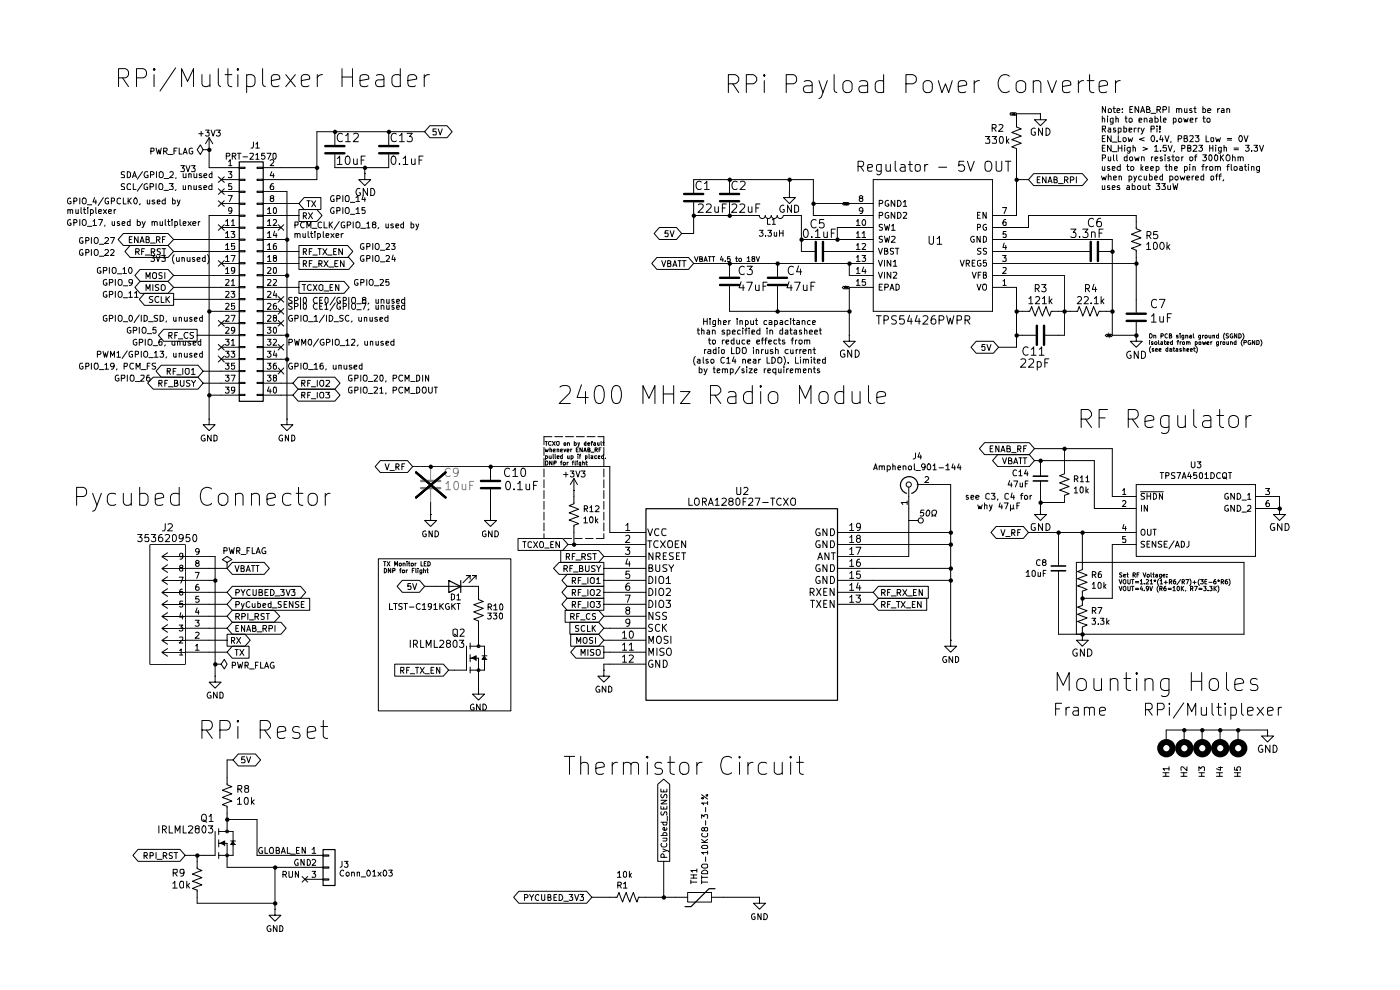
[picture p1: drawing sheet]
<svg xmlns="http://www.w3.org/2000/svg" width="297mm" height="210mm" viewBox="0 0 297 210" stroke-linecap="round" stroke-linejoin="round" font-family="sans-serif">
<path d="M88.3 100.2l6.2 5.3M94.5 100.2l-6.2 5.3" fill="none" stroke="#000" stroke-width=".42"/>
<g fill="none" stroke="#000" stroke-width=".21">
<path d="M25.1 16.5h1.5l.3-.2a1.02 1.02 0 0 0-.3-1.7h-1.5v3.8M26 16.5l1.3 1.9M29 16.5h1.4l.3-.2a1.02 1.02 0 0 0-.3-1.7h-1.4v3.8M32.7 14.6l-.2 .1 .2 .2 .2-.2-.2-.1v.3M32.7 15.8v2.6M37.3 14.4l-3.3 4.9M38.5 18.4v-3.8l1.3 2.7 1.3-2.7v3.8M42.8 15.8v2a.97 .97 0 0 0 1.7 .2M44.5 15.8v2.6M46.3 14.6v3.2l.2 .4 .3 .2M47.8 15.8h1.4M48.3 14.6v3.2l.2 .4 .7 .2"/>
<path d="M50.5 14.6l-.2 .1 .2 .2 .1-.2-.1-.1v.3M50.5 15.8v2.6M52.3 16a1.19 1.19 0 0 1 1.8 .5v1.1l-.2 .4a1.28 1.28 0 0 1-1.6 .2M52.3 15.8v3.8M55.7 14.6v3.2l.2 .4 .4 .2M57.6 17.1l1.8-.3-.2-.8-.4-.2h-.7l-.4 .2-.1 .3v1.5l.1 .4 .4 .2h.7l.4-.2M60.6 15.8l2.1 2.6M62.7 15.8l-2.1 2.6M63.9 17.1l1.8-.3-.2-.8-.3-.2h-.8l-.3 .2-.2 .3v1.5l.2 .4 .3 .2h.8l.3-.2M67.3 15.8v2.6M68.4 15.8a1.1 1.1 0 0 0-1.1 .7M72.6 14.6v3.8"/>
<path d="M72.6 16.3h2.2M74.8 14.6v3.8M76.4 17.1l1.8-.3-.1-.8-1.1-.2-.5 .2-.1 .3v1.5l.1 .4 .5 .2 1.1-.2M79.8 16l.4-.2h.7l.4 .2 .1 .3v2.1M81.4 16.8l-1.6 .3a.81 .81 0 0 0 .4 1.3h.9l.3-.2M84.9 16l-.3-.2h-.8l-.3 .2-.4 .5v1.1l.4 .6 .3 .2h.8l.3-.2M84.9 14.6v3.8M86.5 17.1l1.9-.3v-.5l-.3-.3-.3-.2h-.7l-.4 .2-.2 .3v1.5l.2 .4 .4 .2h.7l.3-.2M90 15.8v2.6M91.1 15.8a.93 .93 0 0 0-1.1 .7M154.5 17.8h1.5a1.01 1.01 0 0 0 .5-1.6l-.5-.4h-1.5v3.8M155.4 17.8l1.3 1.8"/>
<path d="M158.3 17.8h1.5a1.01 1.01 0 0 0 .5-1.6l-.5-.4h-1.5v3.8M162.1 15.8l-.1 .2 .1 .2 .2-.2-.2-.2v.4M162.1 17.1v2.5M166.8 17.8h1.5l.4-.2a1.02 1.02 0 0 0-.4-1.8h-1.5v3.8M170.6 17.3l1.1-.2 .6 .5v2M172.3 18l-1.7 .4a.78 .78 0 0 0 .4 1.2h.9l.4-.1M173.7 17.1l.9 2.5M175.5 17.1l-1.3 3.5-.5 .3M177 15.8v3.2l.1 .5 .4 .1M179 17.4a1.02 1.02 0 0 1 1.8 .4v1.1l-.2 .4a1.04 1.04 0 0 1-1.6 0l-.2-.4v-1.1zM182.4 17.3l.4-.2 1.1 .2 .2 .3v2M184.1 18l-1.7 .4a.78 .78 0 0 0 .4 1.2h.8l.5-.1"/>
<path d="M187.5 17.3a1.19 1.19 0 0 0-1.8 .5v1.1l.1 .4a1.28 1.28 0 0 0 1.7 .2M187.5 15.8v3.8M192.2 17.8h1.4l.6-.4 .2-.3-.2-.9-.6-.4h-1.4v3.8M196 17.4a1.02 1.02 0 0 1 1.8 .4v1.1l-.2 .4a1.04 1.04 0 0 1-1.6 0l-.2-.4v-1.1zM199.1 17.1l.7 2.5 .8-1.8 .7 1.8 .7-2.5M203.3 18.4l1.8-.4-.2-.7-.3-.2h-.8l-.3 .2-.2 .3v1.4l.2 .5 .3 .1h.8l.3-.1M206.7 17.1v2.5M207.8 17.1a1.1 1.1 0 0 0-1.1 .7M214.1 16.2a1.44 1.44 0 0 0-1.6-.2 1.44 1.44 0 0 0-.7 1.4 1.89 1.89 0 0 0 1.2 2.2h.4l.7-.3M215.7 17.4a1.11 1.11 0 0 1 1.9 .4v1.1a1.05 1.05 0 0 1-1 .8 1.05 1.05 0 0 1-1-.8v-1.1zM219.2 17.4a1.04 1.04 0 0 1 1.4-.1l.2 .3v2M219.2 17.1v2.5"/>
<path d="M222.2 17.1l1 2.5 .9-2.5M225.4 18.4l1.8-.4-.2-.7-.3-.2h-.8l-.3 .2-.2 .3v1.4l.2 .5 .3 .1h.8l.3-.1M228.8 17.1v2.5M229.9 17.1a1.1 1.1 0 0 0-1.1 .7M230.6 17.1h1.5M231.1 15.8v3.2l.2 .5 .8 .1M233.2 18.4l1.7-.4-.1-.7-.4-.2h-.7l-.4 .2-.1 .3v1.4l.1 .5 .4 .1h.7l.4-.1M236.6 17.1v2.5M237.7 17.1a.91 .91 0 0 0-1.1 .7M26.4 39l-.4-.1-.3 .2v.4l.6 .2 .1 .4-.7 .1M26.4 36.5l-.4-.1-.3 .2v.3l.6 .3 .1 .4-.7 .1M27 36.4l.6 .2 .1 .1v.7l-.3 .3h-.4z"/>
<path d="M27.7 39.1l-.3-.2a.74 .74 0 0 0-.2 1.3l.5-.1M28.1 37.7l.4-1.3 .5 1.3M28.2 37.3h.6M28.3 38.9v1.3h.6M30.2 38.9l-1.1 1.7M30.2 36.4l-1.1 1.6M31.2 39l-.2-.1-.4 .4v.7l.2 .2 .5-.1v-.4h-.2M31.3 36.5a.66 .66 0 0 0-.7 .4 .66 .66 0 0 0 .2 .8l.6-.1v-.4h-.2M31.8 39.6l.7-.1v-.5l-.7-.1v1.3M31.9 37.1l.7-.1 .1-.3-.3-.3h-.5v1.3M32 32.1h.5l.2-.2v-.4l-.7-.1v1.3M33.1 31.4l.3 1.3 .3-1 .3 1 .2-1.3"/>
<path d="M33.1 38.9v1.3M33.2 36.4v1.3M33.8 36.6l.2-.2 .4 .1a.74 .74 0 0 1 0 1.2h-.4l-.2-.2zM34 38.9a.46 .46 0 0 1 .5 .5l-.1 .8h-.5l-.1-.2a.9 .9 0 0 1 .2-1.1zM34.7 32.1h.5l.3-.3-.1-.3-.7-.1v1.3M34.8 37.8h1M35.1 32.1l.4 .6M35.6 32.8h1.1M35.9 38.9h.8l-.4 .6h.4v.6h-.8M36.1 36.6l.1-.2 .5 .1v.5l-.7 .7h.7M36.9 32h.4M37.3 37.7v.1"/>
<path d="M37.6 31.4h-.7v1.3M38 31.4v1.3h.6M38.4 35.1h.7l-.4 .5 .4 .3-.1 .5-.6-.1M38.9 39.4v.8l.5-.1M38.9 36.8v.9l.6-.1M38.9 32.7l.4-1.3 .4 1.3M39 32.3h.6M39.4 39.4v.8M39.5 35.1l.4 1.3 .4-1.3M39.5 36.8v.9M40 39.5l.1-.1 .5 .1v.7M40 39.4v.8"/>
<path d="M40 37l.2-.2 .4 .1v.8M40 36.8v.9M40.6 35.1h.8l-.4 .5 .4 .3-.1 .5-.7-.1M40.8 31.5a.46 .46 0 0 0-.7 .2v.6l.2 .3 .3 .1 .3-.2v-.4h-.3M41.1 39.4v.8l.6-.1M41.1 36.8l.1 .9 .5-.1M41.7 39.4v.8M41.7 36.8v.9M42.2 28.4h.9M42.7 39.5l-.3-.1-.2 .1v.3h.4l.2 .2-.1 .2h-.5M42.7 27.9v1M42.8 36.9l-.4-.1-.2 .2 .1 .3 .5 .1v.3h-.6"/>
<path d="M43.1 31.7l-.6-1-.7 1 .7 1.1 .6-1.1h1.3M43.3 39.8l.6-.1-.2-.3-.4 .1v.7h.5M43.3 37.3l.6-.1v-.3l-.5-.1-.1 .2v.7h.6M43.6 27.6h.8l-.5 .5 .5 .1v.5l-.2 .2h-.4l-.2-.2M44.4 31.7h.1M44.4 29.2v6.4h6.3M44.4 29.2l-.8 1.3M44.4 29.2l.7 1.3M44.8 27.6l.4 1.3 .4-1.3M45 38.9v1.3h-.6l-.1-.6 .2-.2 .5 .1M45 36.4v1.3h-.5l-.1-.6 .2-.3 .4 .1M45.9 27.6h.8l-.4 .5 .4 .2v.3l-.2 .3h-.4l-.2-.2"/>
<path d="M46.3 37.5l1.3 1.2M46.9 38.1h3.8M47.6 37.5l-1.3 1.2M48 33.1h.6l.2-.4-.2-.2h-.6v1.3M48.4 36.4h.8l-.4 .5 .4 .3-.1 .5-.7-.1M48.5 34.3l.4-.4v1.2M48.5 35.1h.7M49.1 38.9h-.6v.6h.4l.3 .2-.1 .5-.6-.1M49.3 33.1h.6l.1-.4-.1-.2h-.6v1.3M49.6 33.1l.4 .7M50.4 32.5h.7M50.7 38h1.3v.3h-1.3z"/>
<path d="M50.7 35.5h1.3v.2h-1.3zM50.7 32.5v1.3M51.6 33.3h.9M53 32.6l.7-.1 .1 .2-.1 .3-.7 .8h.8M53.8 30.1v1l-.2 .3h-.3M54.3 32.9l.3-.4v1.3M54.3 30.6l.3-.5v1.3M54.3 31.4h.7M54.3 33.8h.6M54.5 38h1.3v.3h-1.3zM54.5 35.5h1.3v.2h-1.3zM55.8 35.6h11.4"/>
<path d="M56.1 32.5h-.6v.6l.1-.2h.4l.2 .3v.3l-.2 .3h-.4l-.1-.2M56.6 32.5h.9l-.6 1.3M57.3 34l.5-.1 .3 .2-.1 .4-.7 .6h.8M57.7 36.4l-.4 .9h.9M57.9 32.7l.2-.2h.3a.82 .82 0 0 1-.2 1.3l-.3-.3zM58 38.9a.75 .75 0 0 0-.7 .5 .75 .75 0 0 0 .2 .8h.5l.1-.5-.3-.2h-.2l-.3 .2M58 36.8v.9M71 32.8v2.8h11.5v-2.8M71 27.9v2.8M71.5 33.6l.6-.5v1.8M71.5 34.9h1.1M72.6 28.4a.71 .71 0 0 0-.8 0 .71 .71 0 0 0-.3 .9 .67 .67 0 0 0 .4 .7 .67 .67 0 0 0 .7-.1"/>
<path d="M73.3 28.8l.5-.5v1.8M73.3 30.1h1M73.4 33.3l.3-.2a.95 .95 0 0 1 .6 .9 .95 .95 0 0 1-.6 .9l-.3-.2-.2-.5zM75 33.7l.1 1.1 .4 .1 .3-.2M75 28.4l.7-.1 .2 .1 .1 .4-1.1 1.3h1.1M75.8 33.7v1.2M76.6 34h.6M77.4 36.8v1.3h1.3l-1.3 1.3-1.3-1.3h1.3M77.4 36.8h.1M77.4 35.6v1.2M77.5 33.1h-.9v1.8M78 40v1.5l-1-1.5v1.5l-.2 .8h.8"/>
<path d="M78.7 40a.77 .77 0 0 1 .8 .7 .77 .77 0 0 1-.8 .8zM82.5 27.9v2.8M83.1 33.3l.3-.2a.95 .95 0 0 1 .6 .9 .95 .95 0 0 1-.6 .9l-.3-.2-.1-.5zM84.1 28.4a.71 .71 0 0 0-.9 0 .71 .71 0 0 0-.2 .9 .67 .67 0 0 0 .3 .7 .67 .67 0 0 0 .8-.1M84.8 34.7v.2M84.8 28.8l.5-.5v1.8M84.8 30.1h1M85.5 33.6l.5-.5v1.8M85.5 34.9h1M86.4 28.3h1.1l-.6 .7 .5 .1v.8l-.3 .2h-.5l-.2-.2M87.3 33.7l.1 1.1 .4 .1 .3-.2M88.1 33.7v1.2"/>
<path d="M88.9 34h.6M89.7 33.1h-.8v1.8M90.1 27.9h-22.9v10.2h-11.4M91.2 26.7h3.6l1.1 1.2-1.1 1.3h-3.6l-1.1-1.3zM92.5 27.3h-.6v.6h.6v.7l-.6-.1M93 27.3l.4 1.3 .4-1.3M148.8 38.6a.71 .71 0 0 0-.9 0 .71 .71 0 0 0-.2 .9 .67 .67 0 0 0 .3 .6 .67 .67 0 0 0 .8-.1M149.4 38.9l.5-.5v1.8M154.8 38.1v2.8M156.4 38.6a.71 .71 0 0 0-.9 0 .71 .71 0 0 0-.2 .9 .67 .67 0 0 0 .3 .6 .67 .67 0 0 0 .8-.1M157.1 38.6l.6-.2 .3 .2 .1 .3-1.1 1.3h1.1M167.5 38.1v2.5"/>
<path d="M182 35.3h.9a.63 .63 0 0 0 .1-1l-1-.1v2.1M182.5 35.3l.7 1M184.1 35.6l1-.2-.1-.4-.6-.1-.3 .1v.2v1h.9M185.3 38.1h25.3v27.9h-25.3zM186.9 34.9v1.8l-.4 .4-.5-.2M186.9 35h-.8a1.06 1.06 0 0 0 0 1.2h.8M188 34.9v1.1a.54 .54 0 0 0 .9 .2M188.9 34.9v1.4M189.9 34.2v1.8l.1 .2 .2 .1M191.1 35h.8l.1 .2v1.1M192 35.4l-.7 .1-.4 .3 .4 .5 .7-.1M192.7 34.9h.8"/>
<path d="M193 34.2v1.8l.1 .2 .4 .1M194.2 35.1l.4-.2a.49 .49 0 0 1 .6 .4v.6a.56 .56 0 0 1-.5 .4 .56 .56 0 0 1-.6-.4zM196.2 34.9v1.4M196.8 34.9l-.5 .2-.1 .2M199.1 35.5h1.7M204.5 34.2h-1l-.1 1 .3-.2 .7 .1 .2 .3v.5l-.4 .4-.8-.1M205.2 34.2l.7 2.1 .8-2.1M209 34.5a.78 .78 0 0 1 1.2 0 1.34 1.34 0 0 1-.3 1.8l-.7-.1a1.95 1.95 0 0 1-.2-1.7zM209 29h1l-.5 .5h.4v.9l-.9-.1M210.5 29h.9l-.5 .5h.3a.59 .59 0 0 1 0 .9l-.7-.1M210.5 27.2l.7-.1v-.6l-.7-.1v1.5M210.8 27.2l.5 .7"/>
<path d="M211.3 34.2v1.7l.4 .4 .7-.1 .1-2M211.9 26.5l.6-.1 .3 .4-1 1.1h1M212.2 29h.3a.96 .96 0 0 1 .1 1.4h-.4l-.2-.5zM213.3 34.2h1.2M213.5 29v1.4M213.6 29.9l.4 .5M213.9 34.2v2.1M214 29.5l-.5 .5M214.4 23.9h1.1l.2 .3-.2 .2h-1.1l-.2-.2zM214.8 24.1l-.1 .2h.1M215.1 24.1v.2l-.2-.2v.2M215.2 24.1l.1 .1v.1z"/>
<path d="M215.6 38.1h2.6M219.3 36.8h10.3l1.1 1.3-1.1 1.3h-10.3l-1.1-1.3zM219.6 27.3l-.4-.1-.4 .3v.9l.4 .3 .4-.1v-.6h-.2M220 38.1h.5M220.6 37.5h-.6v1.3h.6M220.7 24.1v1.3h1.3l-1.3 1.3-1.2-1.3h1.2M220.7 24.1h.1M220.7 24.1h-5.1v2.8l1.1 .4-2.1 .8 2.1 .8-2.1 .7 2.1 .8-2.1 .8 1 .3v14.2h-5M221.1 27.2v1.5l-.8-1.5v1.5M221.9 37.5v1.3l-.8-1.3v1.3M221.9 27.2a.77 .77 0 0 1 .9 .7 .77 .77 0 0 1-.9 .8zM222.3 38.8l.5-1.3 .4 1.3"/>
<path d="M222.4 38.4h.6M223.6 38.1h.5l.2-.3-.3-.3h-.4v1.3h.5l.2-.1v-.4l-.3-.2M224.5 38.9h1.1M225.8 38.2l.7-.1 .1-.3-.3-.3h-.5v1.3M226.1 38.2l.5 .6M227.1 38.2l.7-.1v-.3l-.2-.3h-.5v1.3M228.3 37.5v1.3M233.7 37.3l.2 .9 .3-.6 .2 .6 .3-.9M233.8 25.2l.2-.1h.3l.1 .8M233.8 27.3h.6l.1-.5h-.7v1.2M233.8 33.5l.6-.1 .1-.5h-.7v1.2M233.8 35.3v.8h.6"/>
<path d="M233.8 39.4v.8l.6-.1M233.8 24.6v1.3M233.8 29.4h.5M233.8 31.4h.5M234.1 27.3l.4 .7M234.4 35.3v.9M234.4 39.4v.8M234.4 28.8h-.6v1.3h.6M234.4 30.8h-.6v1.3h.6M234.5 22.6v1.3l-.7-1.3v1.3M234.9 24.6v.2M234.9 25.1v.8"/>
<path d="M235.1 27.2h.4l.1 .8M235.1 33.3v.7l.4 .1 .1-.1M235.1 37.5l.3-.2 .3 .2v.7M235.1 36.9v1.3M235.2 23.1l.3-.1 .3 .3-.2 .6-.5-.1zM235.4 35.4h-.5v.2l.4 .1 .2 .3-.2 .2-.4-.1M235.4 39.5h-.5v.3h.4l.2 .2-.1 .2h-.5M235.6 27.4l-.6 .3 .2 .3 .4-.1M235.6 33.3v.8M235.7 28.8v1.3l-.8-1.3v1.3M235.7 30.8v1.3l-.8-1.3v1.3M236 35.7l.6-.1-.2-.3-.4 .1v.7h.5"/>
<path d="M236 39.8l.6-.1-.2-.3-.4 .1v.7h.5M236 30.1h1M236 32.2h1M236.1 25.1v1.1l-.1 .1h-.5M236.1 25.1h-.3l-.3 .1v.6l.6 .1M236.1 23h.5M236.2 32.9v1.1l.2 .1M236.2 37.8l.6-.1v-.3l-.4-.1-.2 .2v.5l.2 .2 .4-.1M236.3 22.6v1.1l.1 .2h.2M236.6 27.2h-.4v.3l.4 .1 .1 .2-.1 .2-.4-.1M236.7 25.2l.2-.1h.3v.8M236.7 24.6v1.3"/>
<path d="M236.9 32.9v1.1l.2 .1M237 23.5l.6-.1-.2-.4-.4 .1v.8h.5M237.2 27.9l.5 .1 .1-.1-.1-.7h-.5v1.2M237.2 28.8v1.3h.6M237.2 30.8v1.3M237.2 31.4h.8M237.4 37.5l.2-.2 .3 .2v.7M237.4 37.3v.9M237.5 39.5l-.3-.1-.2 .1 .1 .3h.3l.2 .2-.1 .2h-.5M237.7 35.4l-.5-.1-.2 .3 .1 .5h.6M237.7 34.9v1.3M238 30.8v1.3"/>
<path d="M238.1 23.8v.1M238.1 23.1v.1M238.3 29.3h.5l.1 .5-.2 .3-.4-.2zM238.4 27.2h.5l.1 .1-.1 .6h-.5M238.4 26.8v1.2M238.6 30.8v.1M238.6 31.2v.9M238.7 25.1h.4M238.8 24.6v1.1l.3 .2M239 35.3h.5M239.1 33.4h-.6v.6l.2 .1 .4-.1M239.1 39.5l.3-.1 .2 .1v.7h-.5v-.4l.5-.1"/>
<path d="M239.1 32.9v1.2M239.2 34.9v1.1l.3 .2M239.4 29.2l.1 .9 .3-.6 .2 .6 .3-.9M239.5 25.2l.4-.1 .3 .2v.4l-.2 .2h-.4zM239.5 27.6l.6-.2-.1-.2h-.5v.7h.5M239.5 37.4l.4-.1 .2 .3-.1 .5h-.5M239.5 37.3v1.3M239.7 33.4h.5v.6l-.3 .1-.3-.2zM239.7 23.2h.4M239.8 31.2v1.1l-.3 .2-.3-.1M239.8 31.3l-.4-.1-.3 .3v.3l.3 .3 .4-.1M239.9 35.4h.6v.7h-.6z"/>
<path d="M240.2 38.9v1.3h.5l.1-.7-.2-.1-.4 .1M240.3 22.6h-.6v1.3h.6M240.4 31.3l.3-.1 .2 .2v.7M240.4 30.8v1.3M240.5 37.3l.3 .9M240.6 27.2v.8M240.7 33.3l.3 .8 .2-.6 .3 .6 .1-.8M241 27.2l-.4 .1M241.1 37.3l-.4 1.2-.2 .1M241.5 27.2v.8M241.6 22.6v1.3l-.8-1.3v1.3M241.6 39.4l.4 .2-.1 .6h-.4l-.2-.2v-.4z"/>
<path d="M241.6 25.5l.6-.1-.1-.3h-.5v.8h.5M241.8 27.2h-.2l-.1 .1M242 23.9l.4-1.3 .4 1.3M242.1 23.5h.6M242.1 27.2l.3 .8M242.1 34.9v1.3M242.1 33.4l.4-.1 .2 .1v.7M242.1 37.4l-.3-.1-.2 .3v.5h.5M242.1 33.3v.8M242.1 35.6l.4 .6M242.5 31.2l.9 .4-.9 .3M242.5 39.4l.1 .8 .5-.1"/>
<path d="M242.5 35.3l-.4 .5M242.7 25.2l.2-.1h.3l.1 .8M242.7 27.2l-.4 1.1-.2 .1M242.7 29.2l-1 .3 1 .4M242.7 37.3v.8h.5M242.7 25.1v.8M243 35.7l.6-.1v-.2l-.4-.1-.2 .2v.5l.2 .2 .4-.1M243.1 39.4v.8M243.2 23.2h.6l.1-.3-.2-.3h-.5v1.3h.6l.2-.4-.3-.3M243.2 37.3v.9M243.5 39.4h.5M243.7 38.9v1.1l.1 .2h.2"/>
<path d="M243.8 37.4l.4-.1 .2 .2v.6h-.6M243.8 36.9v1.3M243.9 25.1h.5v.8h-.5v-.4l.5-.1M244.1 35.7l.6-.1-.2-.3-.4 .2v.5l.2 .2 .3-.1M244.2 27.3h.6l.1-.5h-.7v1.2M244.2 24h1M244.3 33.3v.8M244.3 28.9l.5-.1a.82 .82 0 0 1-.3 1.3 .81 .81 0 0 1-.2-1.2zM244.6 33.3l-.3 .2M244.9 31.2l.4-.4v1.3M244.9 37.8l.6-.1-.1-.4-.5 .2v.5l.2 .2 .3-.1M244.9 32.1h.8"/>
<path d="M245 24.6v1.3h.5l.2-.2v-.4l-.3-.2h-.4M245 33.7l.6-.2-.2-.2-.4 .1v.6h.5M245.3 35.4l.3-.1 .3 .3-.1 .5h-.5M245.3 38.9h.7l-.4 .6h.4v.6h-.7M245.3 35.3v1.3M245.4 23.3l.7-.1v-.5l-.7-.1v1.3M245.4 26.8h.1M245.4 29.9v.2M245.4 27.2v.8M245.8 23.3l.4 .6M246 27.9v.1M246 26.8v.7"/>
<path d="M246.2 24.6v1.1l.2 .2M246.2 31.9v.2M246.3 28.7l-.3 .9h.8M246.5 38.9h.7l-.4 .6 .4 .2-.1 .5-.6-.1M246.5 33.4h-.4v.2l.4 .1 .1 .3-.1 .1-.4-.1M246.6 37.4l-.3-.1-.3 .3 .1 .5h.5M246.6 29.2v.9M246.6 36.9v1.3M246.7 23.3l.7-.1v-.5l-.7-.1v1.3M246.8 25.5l.6-.1-.2-.3h-.3l-.1 .6 .1 .2h.4M247.1 28.8l.5 1.3 .4-1.3M247.1 32.9h.1"/>
<path d="M247.1 33.3v.8M247.1 35.3h.5M247.4 30.8h-.6l-.1 .6 .7-.1v.7l-.4 .1-.3-.2M247.4 34.9v1.2l.2 .1M247.7 39.4l.1 .8 .5-.1M247.8 30.8l.4 1.3 .5-1.3M248 22.6v1.3M248.1 35.4h.5v.8M248.1 34.9v1.3M248.2 33.4h-.5v.2l.4 .1 .1 .3-.1 .1-.4-.1M248.2 37.4l.4-.1 .2 .3v.5h-.6M248.2 37.3v1.3"/>
<path d="M248.3 39.4v.8M248.4 30l-.1 .2M248.6 33.3h.5M248.8 32.9v1.1l.3 .1M248.8 38.9l.3 1.3 .2-.8 .3 .8 .3-1.3M248.9 25.1h.4l.2 .2-.1 .6h-.5M248.9 25.1v1.2M249.2 32l-.2 .3M249.2 35.7l.6-.1-.2-.3-.4 .2v.5l.1 .2 .4-.1M249.3 37.6l.2-.3 .4 .1v.7h-.6zM249.5 33.4h.6l-.1 .6-.3 .1-.3-.2zM249.6 23.2l.2-.2 .3 .1v.8"/>
<path d="M249.6 23v.9M249.9 29.5h.5l.3-.3-.2-.4h-.6v1.3M250.1 23.2l.2-.2 .4 .2v.7M250.1 25.1h.3l.3 .2v.4l-.2 .2h-.4zM250.4 37.3l.2 .9 .3-.6 .2 .6 .3-.9M250.7 31.5l.6-.1 .1-.5-.7-.1v1.3M250.7 33.3v.8M251 33.3l-.3 .1v.1M251.1 25.1l.3 .8 .1-.6 .3 .6 .3-.8M251.2 29.4l.6-.1v-.5h-.6v1.3h.5l.3-.5-.4-.2M251.3 23l.1 .9 .4-.1M251.3 35.4l.3-.1 .3 .3-.1 .5h-.5"/>
<path d="M251.3 35.3v1.3M251.8 37.8l.6-.1-.2-.4-.4 .1v.7h.5M251.8 23v.9M252 31.4l.6-.1v-.4l-.6-.1v1.3l.6-.2v-.4l-.2-.1M252.4 28.9l.7-.1 .1 .2-.8 1.1h.8M252.4 33.4h.6l.1 .5-.3 .2-.4-.1zM252.4 34.9v.1M252.4 35.3v.9M252.5 25.5l.6-.1v-.3h-.5l-.1 .2 .1 .6h.5M252.8 23.1h-.4v.4h.3l.2 .1-.1 .3h-.4M252.9 37.3v.9M253.1 35.4l.3-.1 .2 .2v.7"/>
<path d="M253.1 35.3v.9M253.2 30.9l.5-.1 .2 .4-.8 .9h.8M253.2 37.3l-.3 .3M253.2 23h.5M253.4 33.3h.5M253.5 22.6v1.3h.2M253.6 28.8h.7l-.4 .4 .4 .2v.5l-.2 .2h-.4l-.1-.2M253.7 37.8l.6-.1-.2-.4-.4 .1v.7h.5M253.7 25.1v.8M253.9 32.9l-.3 .1v1.1M254 25.1l-.3 .2M254.3 30.8h.8l-.4 .5 .4 .2v.3l-.3 .3h-.3l-.2-.2"/>
<path d="M254.9 35.3h.5M255.2 22.6v1.3h.4l.2-.6-.3-.3-.3 .1M255.2 32.9h.7l-.4 .5 .4 .1v.4l-.2 .2h-.3l-.2-.1M255.2 25.1h.5M255.4 24.6v1.1v.2h.3M255.4 37.4l-.5-.1-.1 .2v.6h.6M255.4 36.9v1.3M255.4 34.9l-.2 .1v1.2M255.9 28.8v1.3h.6M255.9 35.3v.9M256 25.3l.3-.2h.3v.8h-.4l-.2-.2zM256.2 23.5l.7-.1-.1-.3-.3-.1-.3 .2 .1 .7h.5"/>
<path d="M256.2 35.3l-.3 .3M256.5 32.9h.4a.78 .78 0 0 1-.2 1.2l-.2-.2zM256.6 35.4h.6v.7h-.6zM256.6 31.4h.7M256.6 30.8v1.3M256.9 29.3h.6v.6l-.2 .2-.4-.2zM256.9 37.5l.1-.2 .5 .2v.6h-.6zM257.3 30.8v1.3M257.7 32.9h.4l.2 .2v.8l-.2 .2-.4-.1zM257.8 35.4h.5v.8M257.8 35.3v.9M257.9 29.2l.2 .9 .3-.6 .3 .6 .2-.9"/>
<path d="M257.9 30.8v.1M257.9 37.3h.4M257.9 31.2v.9M258.3 35.5l.2-.2 .4 .2v.7M258.3 36.9l-.2 .2v1.1M258.3 23v.9M258.6 37.3h.5M258.7 23l-.4 .3M258.9 32.9v1.2M259.1 31.2v1.1l-.3 .2-.3-.1M259.1 31.3h-.6v.6l.2 .2 .4-.1M259.1 36.9l-.4 .2v1.1"/>
<path d="M259.1 33.4l.5 .7M259.2 23.1l.3-.1 .2 .2v.7h-.5v-.4l.5-.1M259.6 38.1l-.2 .3M259.6 32.9l-.7 .6M259.7 31.3h.5v.8M259.7 30.8v1.3M260.2 33l.2-.1 .5 .1v.7l-.3 .4-.4-.1zM260.3 23.2l.1-.2 .5 .2v.7M260.3 23v.9M260.3 35.3h.5M260.3 29.4h1M260.3 29.7h1"/>
<path d="M260.8 34.9l-.4 .2v1.1M261.2 34.9v1.1l.2 .2M261.5 33.4l.4-.1 .1 .1v.7M261.5 32.9v1.2M261.8 31.4h.9M261.8 31.7h.9M261.9 35.4h.5v.7h-.5zM262.6 33.4h.5v.7M262.6 33.3v.8M263 28.8h.4a.76 .76 0 0 1-.3 1.3l-.1-.2a.87 .87 0 0 1 0-1.1zM263 35.4l.4-.1 .2 .2v.7M263.1 33.4l.3-.1 .3 .1v.7"/>
<path d="M263.6 35.6l-.6 .1v.4h.6M263.9 28.8l.4 1.3 .5-1.3M264 35.3h.4M264.2 34.9v1.1l.2 .2M264.2 30.8h.8l-.4 .5 .4 .2v.3l-.2 .3h-.4l-.2-.2M264.8 34.9v.1M264.8 35.3v.9M265.5 31.9v.2M265.5 35.4l.4-.1 .1 .2v.7M265.5 35.3v.9M266 30.8h.8l-.4 .5 .4 .1v.5l-.3 .2h-.3l-.2-.2M267.2 30.8l.4 1.3 .5-1.3"/>
<path d="M267.2 35.3l-.1 1.2h-.5M267.2 35.4l-.4-.1-.3 .3 .1 .5h.6M14.4 44.6l.2-.2 .3 .2v.7M14.4 44.4v.9M14.9 44.6l.2-.2 .3 .1v.8M15 46.7l-.1-.1a.64 .64 0 0 0-.6 .6 .64 .64 0 0 0 .5 .6h.3v-.5h-.3M15 42.1l-.1-.1a.64 .64 0 0 0-.6 .6 .64 .64 0 0 0 .5 .7l.3-.1v-.4h-.3M15.7 47.2h.6v-.5l-.6-.1v1.2M15.7 42.7l.6-.1v-.5l-.6-.1v1.3M16.1 44.4v.8h.5M16.6 44.4v.9M16.9 42v1.3"/>
<path d="M16.9 46.6v1.2M17.2 44v1.1l.2 .2M17.5 53l-.1-.1a.64 .64 0 0 0-.6 .6 .64 .64 0 0 0 .6 .7l.2-.1v-.4h-.2M17.5 50.5l-.1-.1a.64 .64 0 0 0-.6 .6 .64 .64 0 0 0 .6 .6h.2v-.5h-.2M17.5 46.7l.3-.1 .4 .1 .1 .7-.4 .4-.4-.1zM17.5 42.2l.3-.2 .4 .2 .1 .6-.4 .5-.4-.2zM17.7 44.4h.5M17.9 44v1.1l.3 .2M18.2 53.6l.6-.1v-.5l-.6-.1v1.3M18.2 51.1l.6-.1v-.5l-.6-.1v1.2M18.5 48h1M18.5 43.4h1"/>
<path d="M18.6 44v.2M18.6 44.4v.9M19.2 44.5l.4-.1 .2 .3-.1 .5h-.5M19.2 44.4v1.3M19.4 50.4v1.2M19.4 52.9v1.3M19.7 46.9l.4-.3v1.2M19.7 47.8h.8M20.1 41.9l-.4 .9h.8M20.2 52.9a.46 .46 0 0 1 .6 .4v.5a.46 .46 0 0 1-.6 .4 .86 .86 0 0 1 0-1.3zM20.2 50.4a.46 .46 0 0 1 .6 .4v.4a.46 .46 0 0 1-.6 .4 .86 .86 0 0 1 0-1.2zM20.3 44v1.1l.2 .2"/>
<path d="M20.3 42.4v.9M20.9 46.6h.9l-.6 1.2M20.9 44.9l.6-.1v-.3l-.4-.1-.2 .2v.5l.2 .2 .4-.1M21.1 54.4h.9M21.1 51.8h.9M21.3 56.8l-.2-.1-.4 .4v.7l.4 .2 .3-.1v-.4h-.2M21.9 57.4l.7-.1v-.5l-.7-.1v1.3M21.9 41.9l-1.1 1.7M21.9 44.4l.7 .9M22.3 53.1l.1-.2h.4l.2 .4-.1 .2-.7 .7h.8M22.3 50.5l.1-.1h.4l.2 .3-.1 .3-.7 .6h.8M22.3 47.8l-.1 .2"/>
<path d="M22.6 59.4l-.2-.1-.5 .3 .1 .8 .4 .1h.3v-.5h-.3M22.6 44.4l-.7 .9M23 42.1l-.1-.1a.61 .61 0 0 0-.6 .7 .61 .61 0 0 0 .7 .5v-.4h-.2M23 44.9l.6-.1v-.3l-.4-.1-.2 .2v.5l.2 .2 .4-.1M23.2 59.9h.7v-.5l-.7-.1v1.2M23.2 56.7v1.3M23.5 53.1l.1-.2h.4l.2 .3-.1 .3-.6 .7h.7M23.5 50.4h.8l-.6 1.2M23.6 42.7l.7-.1v-.4l-.7-.2v1.3M23.8 47v.7l.2 .1h.3M24 56.7a.46 .46 0 0 1 .6 .4v.5a.46 .46 0 0 1-.6 .4 .86 .86 0 0 1 0-1.3zM24.2 44.4v.9"/>
<path d="M24.3 47v.8M24.5 59.3v1.2M24.6 44.4l-.4 .3M24.9 58.1h.9M25.3 59.3a.46 .46 0 0 1 .6 .4v.4a.46 .46 0 0 1-.6 .4 .86 .86 0 0 1 0-1.2zM25.3 47.1h-.4v.2l.3 .1 .2 .3-.2 .1h-.3M25.6 42.2l-.3-.2a.61 .61 0 0 0-.5 .7 .61 .61 0 0 0 .8 .5M25.9 47.4l.6-.1-.2-.3-.4 .2v.5l.2 .1h.3M26.1 57.1l.3-.4v1.3M26.1 58h.7M26.2 49.5h9.4l1.2 1.3-1.2 1.3h-9.4l-1.1-1.3zM26.2 42v1.3h.6"/>
<path d="M27.2 42v1.3M27.3 42.6l.6 .7M27.4 56.8a.61 .61 0 0 1 .7 .5 .61 .61 0 0 1-.4 .7l-.3-.1-.1-.4zM27.4 50.8h.5M27.6 52.1h8l1.2 1.2-1.2 1.3h-8l-1.1-1.3zM27.6 47.1l-.3-.1-.3 .2v.6h.6M27.6 46.6v1.2M27.9 42l-.7 .8M28 50.2h-.6v1.3h.6M28.1 59.8l-.2 .2h-.5l-.1-.2 .1-.4h.6a.9 .9 0 0 1-.1 1.1h-.5M28.5 42.1a.6 .6 0 0 1 .7 .5 .6 .6 0 0 1-.5 .7l-.3-.5zM28.8 53.4h.5l.2-.2v-.4l-.7-.1v1.3"/>
<path d="M29.1 47.1l.4-.1 .3 .2-.1 .6h-.6M29.1 53.4l.4 .6M29.1 46.6v1.2M29.3 50.2v1.3l-.8-1.3v1.3M29.7 59.7h5.9l1.2 1.3-1.2 1.2h-5.9l-1.1-1.2zM29.7 51.5l.4-1.3 .5 1.3M29.7 57.1h5.9l1.2 1.3-1.2 1.3h-5.9l-1.1-1.3zM29.7 43.2l-.2 .2M29.8 51.1h.6M30.1 53.3h.4M30.1 47l.4 .8M30.6 52.7h-.5v1.3"/>
<path d="M30.8 47l-.4 1.2-.3 .1M30.8 54.1h1M31 50.8l.6-.1v-.4l-.6-.1v1.3h.5l.2-.2v-.4l-.3-.1M31 59.1v-1.3l.4 1 .4-1v1.3M31.2 42.4v.8h.5M31.7 42.4v.9M31.9 51.6h1M32 54.2h.8l-.5 .5 .5 .2-.1 .5h-.7M32.1 53.4l.7-.1v-.5l-.7-.1v1.3M32.3 47.2l.1-.2 .4 .2v.6M32.3 47v.8M32.4 58l.3-.2 .5 .2v.9l-.3 .2a.46 .46 0 0 1-.6-.4z"/>
<path d="M32.4 53.4l.5 .6M32.8 47.2l.1-.2 .5 .2v.6M32.8 42.5l-.3-.1-.2 .3 .4 .1 .2 .3-.2 .2-.4-.1M33.1 54.2l.4 1.3 .5-1.3M33.2 50.9h.5l.3-.3-.1-.3-.7-.1v1.3M33.4 42.8h.6l-.2-.4-.4 .1v.7h.5M33.5 50.9l.5 .6M34 47v.8h.5M34 52.8h-.6v.5l.6 .1v.3l-.2 .3-.4-.1M34.3 54.2h.8l-.5 .5 .5 .1v.6h-.8M34.4 57.9l-.4-.1-.3 .3 .1 .2 .6 .3v.3l-.2 .2-.5-.1M34.4 52.7h.7"/>
<path d="M34.5 50.8h.4M34.5 47v.8M34.8 52.7v1.3M34.8 40.4h.9M35 57.8v1.3M35.1 50.2h-.6v1.3M35.1 46.6v1.1l.1 .1M35.1 42.5l-.5-.1-.2 .3 .1 .5h.6M35.1 42v1.3M35.6 47h.5M35.7 46.6v1.1l.4 .1M36.5 46.6v.1"/>
<path d="M36.5 47v.8M36.6 42.5l.3-.1 .3 .2v.6h-.6M36.6 42v1.3M36.8 53.3h13.9M36.8 50.8h13.9M36.8 58.4h13.9M36.9 54a1.55 1.55 0 0 0 0 2M37.1 47.1l.3-.1 .3 .2-.1 .6h-.5M37.1 47v1.3M37.3 40.2l-.1 .2M37.4 54.6v.7l.2 .2 .4-.1M37.6 42.4l.3 .9"/>
<path d="M38 54.6v.9M38.2 46.6v1.1l.2 .1M38.2 42.4l-.3 .9-.3 .4M38.6 54.8l.2-.2 .3 .2v.7M38.6 54.6v.9M38.9 47.4l.6-.1-.2-.3-.4 .1v.7h.5M39.7 54.6v.7l.2 .2 .4-.1M39.9 47l.7 .8M40.3 54.6v.9M40.6 47l-.7 .8M40.9 47.4l.7-.1-.1-.2-.4-.1-.2 .2v.5l.2 .1h.4M41.3 54.7l-.3-.1-.2 .2 .2 .2 .3 .1v.3h-.5"/>
<path d="M41.8 55l.6-.1v-.2l-.4-.1-.2 .2v.5l.2 .2 .4-.1M42.1 47v.8M42.4 47l-.3 .2M43.5 54.7l-.3-.1-.3 .3 .1 .5h.5M43.5 54.2v1.3M44 54a1.55 1.55 0 0 1 0 2M46.3 47.7l1.3 1.2M46.3 40l1.3 1.2M46.3 55.3l1.3 1.2M46.3 42.6l1.3 1.2M46.9 55.9h3.8M46.9 48.3h3.8"/>
<path d="M46.9 40.6h3.8M46.9 43.2h3.8M47.6 47.7l-1.3 1.2M47.6 40l-1.3 1.2M47.6 55.3l-1.3 1.2M47.6 42.6l-1.3 1.2M47.8 46.9l.5-.3v1.2M47.8 49.4l.5-.3v1.3M47.8 52l.5-.4v1.3M47.8 54.5l.5-.3v1.3M47.8 57.1l.5-.4v1.3M47.8 59.4l.5-.1 .3 .2-.8 1h.8"/>
<path d="M47.8 47.8h.8M47.8 50.4h.8M47.8 52.9h.8M47.8 55.5h.8M47.8 58h.8M48.4 41.5h.9l-.6 1.3M49 49.1h.8l-.4 .5 .4 .1v.6h-.8M49 54.2h.9l-.5 1.3M49.1 46.9l.3-.3v1.2M49.1 59.6l.3-.3v1.2M49.1 47.8h.7M49.2 44.6l-.1 .2h-.5l-.1-.6 .4-.2 .3 .3-.2 .9-.4 .1"/>
<path d="M49.8 51.6h-.7v.6h.7v.6h-.7M49.8 57.2l-.1 .3h-.5l-.1-.7h.7v.9l-.2 .2-.4 .1M50.7 58.3h1.3v.2h-1.3zM50.7 55.7h1.3v.3h-1.3zM50.7 53.2h1.3v.2h-1.3zM50.7 50.7h1.3v.3h-1.3zM50.7 48.2h1.3v.2h-1.3zM50.7 45.6h1.3v.3h-1.3zM50.7 43.1h1.3v.2h-1.3zM50.7 40.6h1.3v.2h-1.3zM50.7 45.7h-6.3v43.2M54.5 58.3h1.3v.2h-1.3z"/>
<path d="M54.5 55.7h1.3v.3h-1.3zM54.5 53.2h1.3v.2h-1.3zM54.5 50.7h1.3v.3h-1.3zM54.5 48.2h1.3v.2h-1.3zM54.5 45.6h1.3v.3h-1.3zM54.5 43.1h1.3v.2h-1.3zM54.5 40.6h1.3v.2h-1.3zM55.8 53.3h7.6M55.8 55.9h7.6M55.8 45.7h7.6M55.8 48.3h3.8M55.8 50.8h5.1"/>
<path d="M55.8 58.4h5.1M55.8 40.6h5.1v48.3M55.8 43.2h7.6M56.7 44.4l.4-.4v1.3M56.7 46.9l.4-.3v1.2M56.7 49.4l.4-.3v1.3M56.7 52l.4-.4v1.3M56.7 54.5l.4-.3v1.3M56.7 56.8l.5-.1 .3 .3-.8 1h.8M56.7 59.4l.5-.1 .3 .2-.8 1h.8M56.7 45.3h.8M56.7 47.8h.8"/>
<path d="M56.7 50.4h.8M56.7 52.9h.8M56.7 55.5h.8M57.6 42.1l-.3-.4 .3-.2 .4 .1v.4l-.7 .2v.3l.3 .3h.2l.3-.3-.1-.4h-.2M58 46.7l.4-.1 .3 .3-.8 .9h.8M58 59.4l.4-.1 .3 .3-.8 .9h.8M58.1 56.8l.3-.1a.9 .9 0 0 1 0 1.3l-.4-.3zM58.2 54.7l-.2-.1v-.3h.6v.4h-.4l-.2 .2v.5l.2 .1h.2l.3-.3v-.3l-.3-.2M58.3 44a.75 .75 0 0 1 .1 1.3l-.4-.3v-.7zM58.3 49l-.3 1h.8M58.6 51.6l-.4 .1-.2 .3v.8h.6v-.6h-.5l-.1 .2M58.6 49.5v.9"/>
<path d="M59 47.7l1.2 1.2M60.2 47.7l-1.2 1.2M62.6 47.8h.5l.1-.2v-.4l-.6-.1v1.2M62.6 49.7l.1-.2 .4 .1v.8M62.6 49.5v.9M63.1 49.7l.1-.2 .5 .2v.7M63.4 44.4h3.8l1.1 1.3-1.1 1.3h-3.8zM63.4 52.1h10.3l1.1 1.2-1.1 1.3h-10.3zM63.4 54.6h10.6l1.1 1.3-1.1 1.2h-10.6zM63.4 59.7h9.6l1.1 1.3-1.1 1.2h-9.6zM64.3 49.5v.7l.1 .2 .4-.1M64.3 45.8l.6-.1v-.5l-.6-.1v1.3"/>
<path d="M64.3 53.4l.6-.1v-.5l-.6-.1v1.3M64.3 56l.6-.1v-.5l-.6-.1v1.3M64.5 41.9h3.6v2.5h-3.6l-1.1-1.2zM64.5 47.2l-.2-.1a.64 .64 0 0 0-.6 .6 .64 .64 0 0 0 .6 .6h.2M64.6 45.8l.4 .6M64.6 53.4l.4 .6M64.6 56l.4 .6M64.8 49.5v.9M65.1 48.3v-1.2l.4 .9 .5-.9v1.2M65.1 42.6h.7M65.4 49.1v1.1l.2 .2M65.4 42.6v1.3"/>
<path d="M65.4 45.1l.9 1.3M65.6 53.3h.4M65.6 55.9h.4M65.9 49.5h.5M66 49.1v1.1l.4 .2M66.1 42.6l.9 1.3M66.2 52.7h-.6v1.3M66.2 55.3h-.6v1.3M66.2 48.4h1M66.3 45.1l-.9 1.3M66.4 54.1h.9M66.4 56.6h.9"/>
<path d="M66.8 49.1v.2M66.8 49.5v.9M67 42.6l-.9 1.3M67.4 49.6l.3-.1 .3 .3-.1 .5h-.5M67.4 49.5v1.3M67.5 52.7h.7M67.6 56l.6-.1 .1-.5-.7-.1v1.3M67.8 52.7v1.3M67.9 56l.4 .6M68.2 47.2l-.3-.1-.4 .3 .1 .8 .3 .1h.3M68.5 52.7l.8 1.3M68.6 49.1v1.2l.1 .1"/>
<path d="M68.7 47.1v1.2h.7M68.7 55.3l.9 1.3M69.2 50l.6-.1-.2-.4-.4 .1v.7h.5M69.3 52.7l-.8 1.3M69.5 54.1h.9M69.6 55.3l-.9 1.3M69.8 56.6h1M69.8 47.1v1.2M70 47.6l.5 .7M70.2 49.5l.7 .9M70.5 47.1l-.7 .7M70.8 53.3h.4"/>
<path d="M70.9 44.1a.58 .58 0 0 0-.8 .6 .58 .58 0 0 0 .8 .5v-.4h-.2M70.9 41.6a.66 .66 0 0 0-.8 .4 .66 .66 0 0 0 .3 .8h.5v-.6h-.2M70.9 49.5l-.7 .9M71 55.9h.5M71.3 50l.6-.1-.2-.4-.4 .1v.7h.5M71.4 52.7h-.6v1.3h.6M71.5 44.7l.6-.1v-.4l-.1-.2h-.5v1.3M71.5 42.2l.6-.1v-.4l-.1-.2h-.5v1.3M71.7 55.3h-.7v1.3h.7M72 47l-1.1 1.7M72.4 49.5v.9M72.6 52.7v1.3l-.7-1.3v1.3"/>
<path d="M72.7 41.5v1.3M72.7 44v1.3M72.8 49.5l-.4 .3M73 55.3v1.3l-.8-1.3v1.3M73.1 47.2h-.5l-.2 .2v.6l.2 .3h.6v-.5h-.3M73.3 44.2l.5-.2a.86 .86 0 0 1 0 1.3 .46 .46 0 0 1-.6-.4zM73.3 41.7l.5-.2a.95 .95 0 0 1 .1 1.3h-.5l-.2-.5zM73.7 47.8h.5l.2-.3-.1-.3-.6-.1v1.2M74.3 45.5h1M74.3 42.9h1M74.9 47.1v1.2M75.5 44.4l.4-.4v1.3"/>
<path d="M75.5 41.9l.4-.4v1.3M75.5 47.2l.3-.1 .3 .1a.74 .74 0 0 1 .2 1l-.3 .1-.5-.1zM75.5 45.3h.8M75.5 42.8h.8M75.9 59.4l-.1-.1a.61 .61 0 0 0-.6 .7 .61 .61 0 0 0 .7 .5v-.5h-.2M76.4 40h-.2a.77 .77 0 0 0-.7 .7 .77 .77 0 0 0 .7 .8l.3-.2v-.4h-.3M76.5 59.9h.6l.1-.5-.7-.1v1.2M76.5 48.4h1.1M77.2 51.7l-.2-.1a.61 .61 0 0 0-.6 .7 .61 .61 0 0 0 .8 .5v-.4h-.2M77.2 54.3l-.2-.1a.61 .61 0 0 0-.6 .7 .61 .61 0 0 0 .8 .5v-.5h-.2M77.4 44h-.6v.6l.4-.1 .3 .3-.1 .4h-.6M77.4 41.9v.9"/>
<path d="M77.8 47.4l.3-.3v1.2M77.8 52.3l.7-.1v-.4l-.7-.2v1.3M77.8 54.9l.7-.1v-.4l-.7-.2v1.3M77.8 48.3h.7M77.8 59.3v1.2M78.4 59.4l.5-.1a.86 .86 0 0 1 0 1.2 .46 .46 0 0 1-.6-.4zM79.1 51.6v1.3M79.1 54.2v1.3M79.2 47.6l-.2-.2 .1-.2h.6l.1 .2-.7 .3-.1 .1 .1 .5h.1h.3l.3-.2v-.3l-.3-.2M79.7 51.8l.5-.2a.86 .86 0 0 1 0 1.3 .46 .46 0 0 1-.6-.4zM79.7 54.4l.5-.2a.86 .86 0 0 1 0 1.3 .46 .46 0 0 1-.6-.5zM80.3 48.3l-.1 .2"/>
<path d="M80.6 59.4l.5-.1 .3 .2-.8 1h.8M80.7 53.1h.9M80.7 55.5h.9M81.9 47.5v.8h.5M81.9 51.8l.1-.2h.4l.2 .3-.1 .3-.6 .7h.7M81.9 54.4l.1-.2h.4l.2 .2-.1 .4-.6 .7h.7M82.4 47.5v.8M82.5 59.3h-.6v.6l.6-.1v.2v.5h-.6M83.1 51.6h.7l-.4 .6h.3v.6h-.6M83.4 47.6l-.3-.1-.2 .3 .4 .1 .2 .3-.2 .1h-.4M83.4 54.1l-.3 .9h.8M83.7 54.6v.9"/>
<path d="M84 47.9l.6-.1-.2-.3-.4 .1v.7h.5M85.6 47.6l-.3-.1-.3 .3 .1 .5h.5M85.6 47.1v1.2M87.2 47.6l.3-.1 .3 .3-.1 .5h-.5M87.2 47.1v1.2M88.2 47.5l.4 .8M88.8 47.5l-.2 .8-.4 .5M139.4 54.6h6.6l1.2 1.3-1.2 1.2h-6.6l-1.1-1.2zM139.9 48.3h3.6l1.1 1.2-1.1 1.3h-3.6l-1.1-1.3zM140.4 55.3l.4 1.3 .4-1.3M141.6 55.9l.6-.1v-.4l-.6-.1v1.3h.6l.1-.2v-.4l-.2-.1M141.7 48.9h-.6v.6l.5-.1 .1 .7h-.6"/>
<path d="M142.2 48.9l.4 1.3 .4-1.3M142.7 56.6l.5-1.3 .4 1.3M142.8 56.2h.6M143.8 55.3h.7M144.2 55.3v1.3M144.8 55.3h.7M145.1 55.3v1.3M147.2 40.9v-2.8h25.4v7.6h12.7M147.2 42.9v6.6h-2.6M147.2 55.9h38.1M147.2 45.7h13.9M147.3 54.4l.4 1.1 .4-1.1"/>
<path d="M148.2 43.4l.6-.1 .3 .1 .1 .4-1.1 1.2h1.1M148.4 54.9h.5l.1-.3-.2-.2h-.4v1.1h.5l.1-.5-.2-.1M149.4 55.5l.3-1.1 .3 1.1M149.4 55.2h.5M149.4 40.2h1.1M149.9 43.4l.6-.1 .3 .1 .1 .4-1.1 1.2h1.1M150.3 54.4h.6M150.5 54.4v1.1M151 54.4h.6M151.4 54.4v1.1M151.6 43.9l.1 1.1h.4l.3-.1M152.4 43.9v1.1"/>
<path d="M153.1 54.4l-.3 .7h.6M153.2 44.1h.6M153.3 54.8v.7M153.8 55.4v.1M154.1 43.3h-.9v1.7M154.8 42.9v2.8M154.8 55.9v2.8M154.9 54.4h-.6v.5h.6v.1v.5l-.6-.1M155.3 43.4l.7-.1 .2 .1 .1 .4-1.1 1.2h1.1M156 54.8h.5M156.2 54.4v1.1h.3M156.8 54.9l.3-.1 .2 .1-.1 .6h-.3l-.2-.2z"/>
<path d="M157 43.4l.6-.1 .3 .1 .1 .4-1.1 1.2h1.1M157.2 59.8l-.4 1.2h1.1M157.9 56.6a.71 .71 0 0 0-.9 0 .71 .71 0 0 0-.2 .9 .67 .67 0 0 0 .3 .7 .67 .67 0 0 0 .8-.1M158.4 59.9h1.2l-.8 1.7M158.5 54.7l.3-.3v1.1M158.5 56.5h1.1l-.6 .6 .5 .2v.8l-.2 .2h-.6l-.2-.2M158.5 55.5h.6M158.7 43.9l.1 1.1h.5l.2-.1M159.5 43.9v1.1M159.8 54.9l-.3-.2 .1-.3h.4l.1 .4-.5 .1v.6l.5-.1v-.5h-.2M160.4 44.1h.6M160.4 54.4l.4 1.1 .3-1.1"/>
<path d="M161.1 45.7a.64 .64 0 0 0 .6 .7 .64 .64 0 0 0 .6-.7 .64 .64 0 0 0 .7 .7 .64 .64 0 0 0 .6-.7 .64 .64 0 0 0 .7 .7 .64 .64 0 0 0 .6-.7 .64 .64 0 0 0 .6 .7 .64 .64 0 0 0 .7-.7M161.1 48.9h.8l-.4 .5 .4 .1v.4l-.3 .2h-.3l-.2-.1M161.2 43.3h-.8v1.7M162.4 50v.1M162.7 59.9h-.8v1.7M162.8 46.3v1.3h.6M162.9 48.9h.8l-.5 .5h.4l.1 .1-.1 .5-.5 .1-.2-.1M163.8 46.7l.4-.4v1.3M163.8 47.6h.7M164.3 49.3v.7l.3 .1 .2-.1M164.8 49.3v.8M164.9 55.9v2.8"/>
<path d="M165.4 49.4h.7M165.4 48.9v1.2M166.1 48.9v1.2M166.2 45.7h3.8v7.6h2.8M166.3 43.6a.7 .7 0 0 0-.9 .7 .7 .7 0 0 0 .9 .7l.1-.6h-.3M167.4 59.8l-.4 1.2h1.1M167.5 40.6v1.3h1.2l-1.2 1.3-1.3-1.3h1.3M167.5 40.6h.1M167.9 43.5v1.5l-.9-1.5v1.5M168.3 56.6a.71 .71 0 0 0-.9 0 .71 .71 0 0 0-.2 .9 .67 .67 0 0 0 .4 .7 .67 .67 0 0 0 .7-.1M168.6 59.9h1.2l-.8 1.7M168.6 43.5a.67 .67 0 0 1 .8 .4l-.1 1-.7 .1z"/>
<path d="M169.4 56.4l-.4 1.3h1.1M169.8 57.1v1.2M170 50.8h15.3M170.6 48.8l.3-.2a.95 .95 0 0 1 .6 .9 .95 .95 0 0 1-.6 .9l-.3-.2-.2-.5zM172.2 50.2v.2M172.6 43.2h12.7M172.9 59.9h-.9v1.7M173 49.1l.5-.5v1.8M173 50.4h1M173.1 46.7a.71 .71 0 0 0-.8 0 .71 .71 0 0 0-.3 .9 .67 .67 0 0 0 .4 .7 .67 .67 0 0 0 .7-.1M174.8 49.2v1.1l.5 .1 .2-.2M174.8 46.6h-.9l-.1 .8 .3-.2 .6 .1 .1 .3v.6l-.3 .1-.7-.1"/>
<path d="M174.8 53.3h10.5M175.5 49.2v1.2M176.4 49.4h.6M177.2 48.6h-.8v1.8M178.7 43.2l.2-.2h1.1l.2 .2-.2 .3h-1.1zM179.3 43.1h-.2l.2 .3-.1-.2M179.5 43.1v.3l-.1-.3v.3M179.6 43.1h.2v.3h-.2zM180.2 55.9v2.5h5.1M181.7 46.9h.2l.1-.3v1.2M181.7 49.4h.2l.1-.3v1.3M181.7 52h.2l.1-.4v1.3"/>
<path d="M181.7 54.5h.2l.1-.3v1.3M181.7 57.1h.2l.1-.4v1.3M181.7 59.6h.2l.1-.3v1.2M181.7 47.8h.8M181.7 50.4h.8M181.7 52.9h.8M181.7 55.5h.8M181.7 58h.8M182.5 42.1l-.2-.4 .2-.2h.3l.2 .3-.7 .4v.3l.2 .3 .5-.1v-.2v-.3l-.2-.1M182.9 49.4l.4-.3v1.3M182.9 51.7l.5-.1 .2 .3-.7 1h.7M182.9 54.2h.7l-.4 .5h.4v.7h-.7"/>
<path d="M182.9 50.4h.7M183 44.6l-.1 .2h-.4l-.2-.2v-.3l.2-.3h.3a.92 .92 0 0 1 .1 1.2l-.4 .1M183.2 46.6a.71 .71 0 0 1 .5 .6 .71 .71 0 0 1-.4 .6 .69 .69 0 0 1-.5-.6 .69 .69 0 0 1 .4-.6zM183.2 56.6l-.3 1h.8M183.6 59.3h-.6l-.1 .6 .7-.1a.48 .48 0 0 1 0 .7 .48 .48 0 0 1-.7 0M183.6 57.1v.9M185.3 48.3h-7.7v2.5M186.4 52.7l.4 1.2 .4-1.2M186.4 55.2l.4 1.3 .4-1.3M186.4 57.7l.4 1.3 .4-1.3M186.5 43.2l.7-.1v-.5l-.7-.1v1.3M186.5 45.7l.7-.1v-.5l-.7-.1v1.3"/>
<path d="M187.2 47.7h-.7v.4l.7 .2-.1 .5h-.6M187.2 50.2h-.7v.4l.7 .3-.1 .4h-.6M187.6 47.6l.4 1.3 .2-1 .3 1 .2-1.3M187.6 50.1l.4 1.3 .2-.9 .3 .9 .2-1.3M187.6 53.3l.6-.1v-.5h-.6v1.2h.5l.3-.4-.4-.2M187.6 55.2v1.3M187.6 57.7v1.3M188.5 42.6l-.3-.1-.4 .3 .1 .8 .3 .2 .4-.1v-.4h-.3M188.5 45.1l-.3-.1-.3 .2v.9l.3 .2 .3-.1 .1-.5h-.3M189 55.2v1.3l-.8-1.3v1.3M189 57.7v1.3l-.8-1.3v1.3M189.1 47.9l.4-.3v1.3"/>
<path d="M189.1 50.2l.6-.1 .2 .4-.8 .9h.8M189.1 48.9h.8M189.5 55.5l.4-.3v1.3M189.5 57.8l.6-.1 .1 .3-.7 1h.7M189.5 56.5h.7M189.6 52.7h-.7v.5l.6 .1 .1 .3-.3 .3-.4-.1M189.8 42.5v1.3l-.7-1.3v1.3M189.8 45v1.3l-.7-1.3v1.3M189.9 52.7h.8M190.3 52.7v1.2M190.4 42.5a.65 .65 0 0 1 .8 .6 .65 .65 0 0 1-.8 .7zM190.4 45a.65 .65 0 0 1 .8 .7 .65 .65 0 0 1-.8 .6z"/>
<path d="M191.6 42.8l.4-.3v1.3M191.6 45.1l.5-.1 .3 .3-.8 1h.8M191.6 43.8h.8M197.1 50.1v1.4l.3 .3h.4l.2-.3v-1.4M198.8 50.6l.5-.5v1.7M198.8 51.8h1M203.7 55.2l.4 1.3 .5-1.3M205 55.9l.6-.1 .1-.5-.7-.1v1.3M205.2 55.9l.5 .6M206.2 57.7l.5 1.3 .4-1.3M206.2 55.8h.5M206.7 50.2a.58 .58 0 0 0-.8 .6 .58 .58 0 0 0 .8 .5v-.5h-.2"/>
<path d="M206.8 55.2h-.6v1.3h.6M207.3 48.3l.6-.1v-.5l-.6-.1v1.3M207.3 45.6h.5M207.5 58.3h.4M207.9 50.1v1.3l-.6-1.3v1.3M207.9 45h-.6v1.3h.6M208 55.3a.46 .46 0 0 0-.7 .2v.6l.2 .3 .4 .1 .2-.2v-.4h-.2M208.1 57.7h-.6v1.3M208.1 52.7h-.7a.57 .57 0 0 0 .6 .7l.1 .3-.2 .2-.6-.1M208.6 58.3h.4l.2-.1v-.4l-.6-.1v1.3l.6-.1 .1-.3-.3-.3M208.6 50.1a.64 .64 0 0 1 .7 .7 .64 .64 0 0 1-.7 .6zM209.2 55.2h-.6v.6l.6-.1v.7l-.4 .1-.2-.2"/>
<path d="M209.2 47.7a.61 .61 0 0 0-.7 .3 .61 .61 0 0 0 .1 .7l.4 .2 .2-.1 .1-.5h-.3M209.2 45v1.3l-.7-1.3v1.3M209.3 52.7h-.7v.5l.6 .1 .1 .3-.3 .3-.4-.1M210.6 48.3h7.6v-2.6h22.8v2.8l1.1 .4-2.1 .8 2.1 .8-2.1 .7 2.1 .7-2.1 .8 1 .4v13.2M210.6 53.3h20.5M210.6 55.9h30.4M210.6 50.8h25.4v20.3h5M210.6 58.4h15.2v12.7h-4.1M212.7 54.2h.7l-.4 .5 .4 .1v.6h-.7M212.7 44h.8l-.5 1.3M212.8 59.6l.3-.3v1.2M212.8 56.8h.6v.4l-.7 .8h.7"/>
<path d="M213 51.6l-.2 .9h.7M213.4 46.6a.72 .72 0 0 0-.6 .5 .72 .72 0 0 0 .2 .7h.4v-.6l-.4-.1-.2 .2M213.4 52.1v.8M213.4 49.1h-.5l-.1 .6h.6v.6h-.6M227.2 48.6h1.1l-.6 .7 .5 .1v.8l-.3 .2h-.5l-.2-.2M229 50.2v.2M229.7 48.6h1.1l-.6 .7 .5 .1v.8l-.2 .2h-.5l-.3-.2M231.6 49.4l.2-.2 .4 .1 .1 1.1M231.6 49.2v1.2M232 46.5a.71 .71 0 0 0-.9 0 .71 .71 0 0 0-.2 .8 .67 .67 0 0 0 .3 .7 .67 .67 0 0 0 .8-.1M233.2 53.3h2.8M233.2 49.4h.6"/>
<path d="M233.5 46.3a.7 .7 0 0 0-.8 .8v.7l.1 .2 .5 .1 .3-.2 .1-.6-.2-.2-.5-.1-.3 .3M234 48.6h-.8v1.8M243.2 51.8l.5-.4v1.5M243.2 52.9h.9M243.3 50h.5l.3-.2 .1-.4-.2-.2-.7-.1v1.5M243.7 50l.5 .6M244.8 51.6l.2-.2a.82 .82 0 0 1 .6 .8 .82 .82 0 0 1-.6 .7l-.3-.2zM245.5 49.1h-.7l-.1 .8 .1-.1a.6 .6 0 0 1 .8 .2v.4a.59 .59 0 0 1-.9 .1M246.2 51.6l.3-.2a.82 .82 0 0 1 .5 .8 .82 .82 0 0 1-.5 .7 .93 .93 0 0 1-.3-1.3zM247.6 51.4v1.5M247.7 52.3l.5 .6M248.2 51.9l-.6 .6"/>
<path d="M17.5 77a.65 .65 0 0 0-.7 .6 .65 .65 0 0 0 .5 .7l.3-.2v-.4h-.2M18.2 77.7l.6-.1v-.6h-.6v1.3M19.4 77v1.3M20.2 77h.5l.1 .9a.46 .46 0 0 1-.6 .4 .95 .95 0 0 1 0-1.3zM20.7 75.2l.6-.1v-.5l-.6-.1v1.3M21.1 78.4h.9M21.8 74.5l.4 1.3 .2-1 .2 1 .3-1.3M22.3 77.4l.3-.4v1.3M22.3 78.3h.7M22.6 67l-.2-.1-.5 .2v.7l.5 .4 .3-.2v-.4h-.3M22.6 61.9l-.2-.1-.5 .3 .1 .8 .4 .2 .3-.1v-.4h-.3M23.2 67.6l.7-.1v-.5l-.7-.1v1.3"/>
<path d="M23.2 62.5l.7-.1v-.5l-.7-.1v1.3M23.5 75.8v-1.3l.4 .9 .4-.9v1.3M24.2 77.6l-.1 .1a.42 .42 0 0 1-.6-.1 .42 .42 0 0 1 .1-.6l.5 .1 .1 .6a.58 .58 0 0 1-.6 .6M24.5 61.8v1.3M24.5 66.9v1.3M24.8 74.8l.3-.3v1.3M24.8 78.2l-.1 .3M24.8 75.8h.8M25.1 79.6h-.4l-.2 .2 .1 .9 .3 .2 .2-.1 .1-.5h-.2M25.3 66.9a.46 .46 0 0 1 .6 .4v.4a.46 .46 0 0 1-.6 .5 .86 .86 0 0 1 0-1.3zM25.3 61.8a.46 .46 0 0 1 .6 .4v.5a.46 .46 0 0 1-.6 .4 .86 .86 0 0 1 0-1.3zM26.2 68.2h.9"/>
<path d="M26.2 60.6h.9M26.2 63.2h.9M26.3 77.7h.5l.2-.1v-.5l-.7-.1v1.3M27 74.4l-1.1 1.6M27 79.6v1.3M27.3 62.1l.4-.3v1.3M27.3 63.1h.8M27.4 67a.56 .56 0 0 1 .7 .2 .56 .56 0 0 1-.1 .7l-.2 .3a.77 .77 0 0 1-.4-1.2zM27.7 69.5l-.3-.1-.4 .3v.7l.4 .3 .4-.2v-.4h-.3M27.8 79.6h.5l.1 .8a.46 .46 0 0 1-.5 .5 .95 .95 0 0 1-.1-1.3zM28.1 74.6a.58 .58 0 0 0-.8 .5 .58 .58 0 0 0 .8 .6v-.5h-.2M28.3 70.1l.7-.1v-.5l-.7-.1v1.3"/>
<path d="M28.3 77.1l-.5-.1a.66 .66 0 0 0-.3 .9 .66 .66 0 0 0 .8 .3v-.1M28.5 62.1l.5-.3v1.3M28.5 63.1h.8M28.7 75.2l.6-.1 .1-.5-.7-.1v1.3M28.9 78.3v-1.3l.4 .9 .4-.9v1.3M29 72.1l-.3-.1-.4 .2v.7l.4 .3 .3-.1v-.5h-.2M29.5 72.6h.7v-.5l-.7-.1v1.2M29.5 66.8l-1.1 1.6M29.5 69.4v1.3M29.9 79.7l.6-.1 .1 .5-.8 .8h.8M30 78.4h1M30 66.9v1.3"/>
<path d="M30 74.5v1.3M30.4 69.4a.46 .46 0 0 1 .6 .4v.5a.46 .46 0 0 1-.6 .4 .86 .86 0 0 1 0-1.3zM30.6 74.7l.2-.2 .4 .2 .1 .7-.3 .4-.4-.2zM30.6 66.9l.6 .2v.7l-.4 .4h-.2zM30.6 62.2h6.2v2.6h-6.2l-1.1-1.3zM30.8 72v1.2M31 61.6v-1.2l.4 .9 .4-.9v1.2M31.2 70.8h1M31.2 77.6h.5M31.4 72.1l.3-.1a.46 .46 0 0 1 .6 .4v.4a.47 .47 0 0 1-.4 .4 .47 .47 0 0 1-.5-.1zM31.5 68.2h1M31.6 75.9h.9"/>
<path d="M31.7 79.6l-.5 .1a.92 .92 0 0 0 .1 1.2h.3l.2-.3v-.3l-.2-.3h-.3l-.2 .3M31.8 77h-.6v1.3M32.4 62.9h-.6l-.1 .3 .2 .3 .4 .1 .1 .3-.2 .3-.5-.1M32.4 60.4v1.2M32.5 73.3h.9M32.8 74.8l.3-.3v1.3M32.8 75.8h.7M33 77h-.6l-.1 .3 .2 .3 .4 .1v.5h-.6M33.1 69.4h-.6l-.1 .6 .6-.1 .1 .6-.2 .2h-.3l-.2-.2M33.4 67h-.6v.4l.6 .2v.3l-.2 .3-.5-.1M33.7 60.5h-.7a.57 .57 0 0 0 .6 .6l.1 .3-.3 .2h-.5M33.7 63l-.6-.1a.66 .66 0 0 0-.2 .8 .66 .66 0 0 0 .7 .4l.1-.1"/>
<path d="M34 74.5h.7l-.4 .5h.3v.7l-.5 .1-.1-.2M34 66.9a.65 .65 0 0 1 .7 .6 .65 .65 0 0 1-.7 .7zM34.2 77.5h7.8l1.1 1.2-1.1 1.3h-7.8l-1.1-1.3zM34.2 60.5l.3-.1 .3 .1a.74 .74 0 0 1 .2 1l-.3 .1-.5-.1zM34.2 62.9v1.3h.6M34.3 72l-.4 .1-.2 .9 .3 .2 .4-.1-.1-.6h-.5l-.1 .1M34.7 69.8h7.1v2.6h-7.1l-1.1-1.3zM35.1 73.2l-.2 .2M35.2 62.9v1.3M35.3 75.7l-.1 .2M35.3 68.1l-.1 .2M35.4 63.4l.6 .8"/>
<path d="M35.5 78.7h.6v-.6h-.6v1.3M35.7 78.7l.5 .7M35.8 71.2l.7-.2-.1-.5h-.6v1.3M36 62.9l-.8 .7M36.1 71.2l.4 .6M36.5 72.4v.7l.2 .1 .4-.1M36.7 78.7h.5M36.8 74.9v.7l.2 .2 .3-.2M36.8 67.3v.7l.2 .2 .3-.2M36.8 61h13.9M36.8 63.5h13.9M37.1 71.1h.4"/>
<path d="M37.1 72.4v.8M37.3 78.1h-.6v1.3M37.3 67.3v.9M37.3 74.9v.9M37.5 79.5h.9M37.7 70.5h-.6v1.3M37.7 72.5h.5v.7M37.7 72.4v.8M37.8 71.9h1M38 75l.4-.1 .1 .2v.7M38 67.4l.4-.1 .1 .2v.7M38 67.3v.9"/>
<path d="M38 74.9v.9M38.8 78.1v1.3M38.9 72.4v.8h.3l.2-.1M39.1 74.9v.7l.2 .2 .4-.2M39.1 67.3v.7l.2 .2 .4-.2M39.4 72.4v.8M39.5 78.1h.5l.1 .2v.9l-.2 .2h-.3a.84 .84 0 0 1-.1-1.3zM39.7 67.3v.9M39.7 74.9v.9M39.9 70.6l-.6-.1a.66 .66 0 0 0-.3 .8 .66 .66 0 0 0 .8 .4l.1-.1M40.4 72.5l-.3-.1-.2 .2 .4 .2 .2 .3-.2 .1h-.4M40.6 78.5l.4-.4v1.3"/>
<path d="M40.6 79.4h.8M40.7 75l-.3-.1-.2 .2 .2 .3h.3v.3h-.5M40.7 67.4l-.3-.1-.2 .2 .2 .2 .3 .1v.3h-.5M41 72.8l.6-.2-.1-.1h-.5v.7h.5M41.1 70.5h-.6l-.2 .3 .3 .3 .3 .1 .2 .3-.3 .3-.5-.1M41.2 75.4l.6-.2-.1-.3-.5 .2v.5l.2 .2 .3-.1M41.2 67.7l.6-.1-.1-.3-.5 .2v.5l.2 .2 .3-.1M41.8 71.1h8.9M42.6 72.5l-.4-.1-.2 .2v.4l.2 .2h.4M42.6 72v1.2M42.9 75l-.3-.1-.3 .3 .1 .5h.5M42.9 67.4l-.3-.1-.3 .3 .1 .5h.5"/>
<path d="M42.9 66.9v1.3M42.9 74.5v1.3M43.1 78.7h7.6M44.4 66h6.3M46.3 75.5l1.3 1.3M46.3 73.1l1.3 1.2M46.3 68l1.3 1.2M46.9 68.6h3.8M46.9 73.7h3.8M46.9 76.2h3.8M47.6 75.5l-1.3 1.3M47.6 73.1l-1.3 1.2"/>
<path d="M47.6 68l-1.3 1.2M47.8 61.9l.5-.1 .3 .3-.8 1h.8M47.8 64.4l.5-.1 .3 .3-.8 1h.8M47.8 67l.5-.1 .3 .2-.8 1.1h.8M47.8 69.5l.5-.1 .3 .3-.8 1h.8M47.8 72h.8l-.4 .5h.3v.7h-.5l-.2-.1M47.8 74.5h.8l-.4 .4 .4 .3-.1 .5-.5 .1-.2-.2M47.8 77h.8l-.4 .5 .4 .2-.1 .5-.5 .1-.2-.2M47.8 79.6h.8l-.4 .4 .4 .3-.1 .5-.5 .1-.2-.2M49 61.8h.8l-.4 .5 .4 .1v.5l-.3 .2h-.3l-.2-.2M49 66.9h.9l-.5 1.3M49 74.5h.8l-.4 .4 .4 .2v.5l-.3 .2h-.3l-.2-.2"/>
<path d="M49 79.6h.9l-.5 1.3M49.1 72.3l.3-.3v1.2M49.1 60.5h.7M49.1 73.2h.7M49.8 64.3h-.7v.6h.7l-.1 .6-.4 .1-.2-.2M49.8 69.9v.2l-.3 .1-.4-.1v-.6h.7v.9l-.4 .3h-.2M49.8 77h-.7v.6l.2-.1 .5 .1-.1 .6-.4 .1-.2-.2M50.7 78.6h1.3v.2h-1.3zM50.7 76h1.3v.3h-1.3zM50.7 73.5h1.3v.2h-1.3zM50.7 71h1.3v.2h-1.3zM50.7 68.4h1.3v.3h-1.3z"/>
<path d="M50.7 65.9h1.3v.2h-1.3zM50.7 63.3h1.3v.3h-1.3zM50.7 60.8h1.3v.2h-1.3zM54.5 78.6h1.3v.2h-1.3zM54.5 76h1.3v.3h-1.3zM54.5 73.5h1.3v.2h-1.3zM54.5 71h1.3v.2h-1.3zM54.5 68.4h1.3v.3h-1.3zM54.5 65.9h1.3v.2h-1.3zM54.5 63.3h1.3v.3h-1.3zM54.5 60.8h1.3v.2h-1.3zM55.8 61h7.6"/>
<path d="M55.8 63.5h3.8M55.8 66h3.8M55.8 68.6h3.8M55.8 71.1h5.1M55.8 73.7h3.8M55.8 76.2h5.1M55.8 78.7h3.8M56.7 61.9l.5-.1 .3 .3-.8 1h.8M56.7 64.4l.5-.1 .3 .3-.8 1h.8M56.7 67l.5-.1 .3 .2-.8 1.1h.8M56.7 69.4h.8l-.4 .5 .4 .2v.3l-.3 .3h-.3l-.2-.2M56.7 72h.8l-.4 .5 .4 .1v.4l-.3 .2h-.3l-.2-.1"/>
<path d="M56.7 74.5h.8l-.4 .4 .4 .3v.3l-.3 .3h-.3l-.2-.2M56.7 77h.8l-.4 .5 .4 .2v.4l-.3 .2h-.3l-.2-.2M56.7 79.6h.8l-.4 .4 .4 .3v.3l-.3 .3h-.3l-.2-.2M58 72.1l.4-.1 .3 .3-.8 .9h.8M58.1 69.5l.3-.1a.78 .78 0 0 1-.1 1.3l-.3-.3zM58.2 67.4l-.2-.1v-.3h.6v.4h-.4l-.2 .2v.4l.2 .2h.2l.3-.3v-.3l-.3-.2M58.3 61.7l-.3 1h.8M58.3 74.4l-.3 1h.8M58.6 64.3l-.6 .3v.8l.2 .2 .4-.1v-.6h-.5l-.1 .1M58.6 77h-.4l-.2 .3v.8l.2 .2 .4-.1v-.6l-.4-.1-.2 .2M58.6 62.2v.9M58.6 74.9v.9"/>
<path d="M59 73.1l1.2 1.2M59 78.1l1.2 1.2M59 62.9l1.2 1.2M59 68l1.2 1.2M59 65.4l1.2 1.2M60.2 62.9l-1.2 1.2M60.2 73.1l-1.2 1.2M60.2 78.1l-1.2 1.2M60.2 68l-1.2 1.2M60.2 65.4l-1.2 1.2M61.3 72.6h.5l.3-.2-.1-.3-.7-.1v1.2M62 67a.58 .58 0 0 0-.8 .5 .58 .58 0 0 0 .8 .6l.1-.5h-.3"/>
<path d="M62 77h-.5a.66 .66 0 0 0-.3 .9 .66 .66 0 0 0 .8 .3l.1-.5h-.3M62 64.4h-.7a.57 .57 0 0 0 .6 .7v.4h-.7M62 63.2h-.7a.57 .57 0 0 0 .6 .6v.5h-.7M62.5 72l.2 1.2 .3-.9 .2 .9 .3-1.2M62.5 65h.5l.2-.2v-.4l-.7-.1v1.3M62.5 63.8h.5l.2-.3v-.3l-.7-.1v1.2M62.6 67.6h.5l.1-.2v-.4l-.6-.1v1.3M62.6 77.7h.5l.1-.1v-.6h-.6v1.3M63.8 63.1v2.5M63.8 66.9v1.3M63.8 77v1.3M64 73.2v-1.2l.4 .9 .5-.9v1.2"/>
<path d="M64.1 60.4h.8M64.4 67.1l.3-.2 .5 .2v.9l-.3 .2a.46 .46 0 0 1-.6-.5zM64.4 64.4l.4-.1a.9 .9 0 0 1 0 1.3l-.5-.2zM64.4 63.2l.4-.1a.9 .9 0 0 1 0 1.2l-.5-.2zM64.5 77h.5l.2 .2v.9l-.3 .2a.46 .46 0 0 1-.6-.4zM64.5 60.4v1.2M65.4 68.2h1.1M65.4 78.4h1.1M65.5 72.1h.5a.75 .75 0 0 1-.3 1.1 .81 .81 0 0 1-.2-1.1zM66 60.5a.59 .59 0 0 0-.8 .4 .59 .59 0 0 0 .8 .7v-.1M66.5 60.4l.7 1.2M66.6 67.2l.5-.3v1.3"/>
<path d="M66.6 77.4l.5-.4v1.3M66.6 68.2h.8M66.6 78.3h.8M67.2 60.4l-.7 1.2M67.3 64.4l-.2-.1a.64 .64 0 0 0-.6 .7 .64 .64 0 0 0 .6 .6l.2-.1M67.3 63.2l-.2-.1a.64 .64 0 0 0-.6 .6 .64 .64 0 0 0 .6 .6h.2M67.6 71.9l-1.1 1.6M67.7 60.5l.3-.1 .5 .1v1l-.3 .1h-.3a.74 .74 0 0 1-.2-1.1zM67.8 64.9h.4M67.8 63.7h.4M68.4 63.1h-.6v1.2h.6h-.6v1.3h.6M68.5 77h-.3l-.3 .3v.8l.3 .2 .4-.2-.1-.5-.3-.1-.3 .2"/>
<path d="M68.7 72.1a.58 .58 0 0 0-.8 .5 .58 .58 0 0 0 .8 .6v-.6h-.2M68.7 61.7h1.1M68.8 66.8l-1.1 1.6M68.9 64.7l.4-.4v1.3M68.9 65.6h.7M69 63.2l.3-.1 .3 .2v.8l-.3 .2h-.3zM69.2 78.2l-.1 .3M69.3 72.6h.5l.2-.2-.1-.3-.6-.1v1.2M69.3 66.9v1.3M69.8 66.9a.65 .65 0 0 1 .8 .6 .65 .65 0 0 1-.8 .7zM70 61h.4M70.5 72v1.2"/>
<path d="M70.6 60.4h-.6v1.2h.6M70.7 77.5v.6l.2 .2 .4-.2M70.9 68.2h.9M71.1 72.1l.3-.1 .3 .1a.74 .74 0 0 1 .2 1l-.3 .1-.5-.1zM71.1 64.3l-1.1 1.7M71.1 63l-1.1 1.7M71.3 77.5v.8M71.9 60.4v1.2l-.7-1.2v1.2M71.9 77.6l.5-.1v.8M71.9 77.5v.8M72.1 64.4v-.1a.64 .64 0 0 0-.7 .6 .64 .64 0 0 0 .6 .7l.2-.1v-.4h-.2M72.1 63.2v-.1a.64 .64 0 0 0-.7 .6 .64 .64 0 0 0 .6 .6h.2v-.5h-.2"/>
<path d="M72.1 73.3h1.1M72.8 67a.48 .48 0 0 0-.7 .1v.3l.5 .2 .2 .2-.2 .4-.5-.1M72.8 65l.6-.1v-.5l-.6-.1v1.3M72.8 63.8l.6-.1v-.5l-.6-.1v1.2M73 77.5v.6l.2 .2 .4-.2M73.4 72.3l.3-.3v1.2M73.4 73.2h.7M73.6 77.5v.8M74 67a.58 .58 0 0 0-.8 .5 .58 .58 0 0 0 .8 .6v-.1M74 63.1v2.5M74.6 77.5h-.4l-.1 .2 .2 .2h.3l.1 .2-.3 .2-.3-.1M74.6 72.1h.7v.4l-.8 .7h.8"/>
<path d="M74.7 68.1l-.2 .2M74.7 79.6h-.5a.74 .74 0 0 0 .2 1.3l.3-.1v-.5h-.3M74.8 64.3a.46 .46 0 0 1 .6 .5v.4a.46 .46 0 0 1-.6 .4 .86 .86 0 0 1 0-1.3zM74.8 63.1a.46 .46 0 0 1 .6 .4v.4a.46 .46 0 0 1-.6 .4 .86 .86 0 0 1 0-1.2zM75.1 77.9l.6-.2v-.2h-.5l-.1 .1v.5l.2 .2 .4-.1M75.7 65.7h.9M75.7 64.4h.9M75.9 73.2l-.1 .2M76.1 67.3v.7l.3 .2 .3-.2M76.5 79.6v1.3M76.7 67.3v.9M76.8 77.5h-.4l-.2 .2v.4l.3 .2 .3-.1"/>
<path d="M76.8 64.3h.8l-.5 1.3M76.8 77v1.3M77.1 63.6l-.2-.2 .1-.2h.6v.2l-.1 .2h-.4l-.2 .2v.3l.2 .2h.3l.2-.2v-.3l-.2-.2M77.2 79.6h.5l.1 .2a.9 .9 0 0 1-.2 1.1 .46 .46 0 0 1-.6-.5zM77.3 67.4h.5v.8M77.3 67.3v.9M77.4 72.4v.7l.2 .1 .4-.1M78 72.4v.8M78.2 65.5l-.1 .3M78.2 64.3l-.1 .2M78.5 67.3v.8l.3 .1 .2-.2M78.6 72.5h.5v.7"/>
<path d="M78.6 72.4v.8M79 67.3v.9M79.3 79.7l.6-.1 .2 .2-.8 1.1h.8M79.4 60.6h.9M79.8 72.4v.8h.3l.2-.1M79.8 64.8v.7h.5M79.8 63.5v.8h.5M80 67.4l-.2-.1-.3 .3 .4 .1 .2 .3-.2 .2-.4-.1M80.3 63.5v.8M80.3 64.8v.8M80.3 72.4v.8M80.6 67.7l.6-.1-.2-.3-.4 .1v.7h.5"/>
<path d="M80.7 79.7l.4-.1a.82 .82 0 0 1-.2 1.3l-.3-.3zM80.9 64.9l.3-.1 .2 .1v.7M80.9 63.6l.3-.1 .2 .2v.6M80.9 63.5v.8M80.9 64.8v.8M81.3 72.5l-.3-.1-.2 .2 .4 .2 .2 .3-.2 .1h-.4M81.9 72.8l.6-.2-.2-.2-.4 .1v.7h.5M82 64.8v.7h.5M82 63.5v.8h.5M82.3 67.4l-.4-.1-.3 .3v.3l.3 .3 .4-.1M82.3 66.9v1.3M82.5 63.5v.8"/>
<path d="M82.5 64.8v.8M83.6 72.5l-.5-.1-.2 .2v.4l.2 .2h.5M83.6 64.9h-.5v.2l.4 .1 .2 .2-.2 .2-.4-.1M83.6 63.6h-.5v.2l.4 .1 .2 .3-.2 .1h-.4M83.6 72v1.2M84.2 65.2l.6-.1-.2-.3-.4 .1v.6h.5M84.2 63.9l.6-.1-.2-.3-.4 .1v.7h.5M85.4 79.7l-.6-.1a.66 .66 0 0 0-.2 .8 .66 .66 0 0 0 .7 .4l.1-.1M85.9 64.9l-.5-.1-.2 .2 .1 .5h.6M85.9 63.6l-.5-.1-.2 .3 .1 .5h.6M85.9 63.1v2.5M88.4 79.6a.65 .65 0 0 1 .7 .5 .65 .65 0 0 1-.5 .8h-.2z"/>
<path d="M89.7 79.6v1.3M90.9 79.6v1.3l-.6-1.3v1.3M147.5 75.6a1.44 1.44 0 0 0 0 1.9M147.9 70h.5M148 76.3h.5v.7M148.1 69.6v1.1l.1 .2h.2M148.3 78.3h.6v.6l-.1 .2-.5-.1M148.3 77.8v1.3M148.5 76.5l-.6 .2 .2 .3h.4M148.8 70.2l.2-.2 .4 .1v.8M148.8 69.6v1.3M149.2 75.8v1.2h.2"/>
<path d="M149.3 67.6v1.2M149.3 68.2h.7M149.4 78.2l.3 .9M149.4 74.2v.8M149.8 74.2h-.3l-.1 .2M150 70.1l.4-.1 .1 .3v.6h-.5v-.5h.5M150 78.2l-.4 1.1-.2 .2M150 67.6v1.2M150.2 74.2h.5l.1 .8M150.2 76.3h-.4v.2l.3 .1 .2 .3-.2 .1h-.3M150.3 72.1h.5M150.5 71.7v1l.3 .3"/>
<path d="M150.6 67.6v.1M150.6 68v.8M150.8 74.4l-.7 .3 .3 .3 .4-.1M150.9 76.3l.3-.1 .3 .3v.3l-.3 .2-.4-.2zM151.1 70.2l.2-.2 .3 .1 .1 .8M151.1 70v.9M151.2 72.1h.4l.2 .2v.4l-.2 .3-.5-.3zM151.3 78.2h.4M151.5 77.8v1.2l.2 .1M151.8 68v1l-.2 .3h-.4M151.8 68.1l-.4-.1-.2 .2v.5l.6 .1M151.9 74.2h-.5l-.1 .2 .1 .5h.5"/>
<path d="M151.9 73.7v1.3M152.1 78.7l.6-.2-.1-.3-.5 .1v.7h.6M152.4 68.2l.2-.2 .3 .2v.6M152.4 67.6v1.2M152.5 73.7v.1M152.5 74.2v.8M153.1 74.3h.6v.5l-.2 .2-.4-.2zM153.2 78.3l.4-.1 .2 .2v.7M153.2 72.1v.9M153.2 78.2v.9M153.5 68.4l.6-.1-.2-.3-.4 .1v.7h.5M153.7 70.1l-.3-.1-.2 .3v.1l.5 .1v.4h-.5"/>
<path d="M153.7 72.1l-.5 .2M153.7 75.9h-.1a.61 .61 0 0 0-.7 .2 .61 .61 0 0 0 .1 .8l.3 .1 .4-.1M153.8 78.4l.2-.2 .3 .2v.7M154 72.6l.6-.2-.1-.3h-.4l-.1 .2 .1 .6h.4M154.2 76.1l.3-.3v1.2M154.2 77h.7M154.3 70.1l.4-.1 .2 .2v.6l-.6 .1M154.3 70v1.3M154.6 68v.8M154.8 60.7v5.3h25.4M154.9 68l-.3 .2M154.9 78.3h.6v.6l-.2 .2-.4-.1"/>
<path d="M154.9 78.2v1.3M155.2 73.7v1.3h.6M155.4 70.4h.6v-.3l-.5-.1-.1 .3v.6h.6M155.7 72.1h-.5l-.1 .2 .1 .6h.5M155.7 75.7l-.3 .9h.7M155.7 71.7v1.3M156 76.2v.8M156.2 73.7h.5l.2 .2v.9l-.4 .2h-.3zM156.3 72.1l.1 .8 .2 .1 .3-.2M156.4 67.6v.1M156.4 68v.8M156.9 72.1v.9"/>
<path d="M157 68.2l.1-.2 .4 .1v.7M157 68v.8M157 77.7l-1 1.6M157.1 70.1l-.4-.1-.2 .3v.6h.6M157.5 73.9l.1-.2h.6l.1 .9a.47 .47 0 0 1-.3 .4 .47 .47 0 0 1-.5-.2zM157.6 69.6v.2M157.6 76.3l.4-.1 .2 .2v.6M157.6 70v.9M157.6 76.2v.8M157.6 60.5v1.1M157.8 78.3h-.4v.3l.3 .1 .2 .2-.2 .2-.3-.1M158 72.1h-.5l-.1 .2 .1 .6h.5"/>
<path d="M158 70h.5M158.2 68.1l.3-.1 .2 .2-.1 .6h-.4M158.2 68v1.3M158.4 77.8v.1M158.4 78.2v.9M158.5 69.6l-.3 .1v1.2M158.5 72.6l.6-.2-.1-.3h-.4l-.1 .2 .1 .6h.4M158.7 76.6l.6-.1v-.2l-.5-.1-.1 .2v.5l.1 .1h.5M158.9 69.6v.2M158.9 78.2h.7l-.7 .9h.7M158.9 70v.9M159.3 68v.8l.6-.1"/>
<path d="M159.5 70.4h.6l-.2-.4-.4 .1v.8h.5M159.9 73.7v.1M159.9 76.3h.5v.7M159.9 68v.8M159.9 74.2v.8M160 78.7l.6-.2-.2-.3-.4 .2v.5l.2 .2 .3-.1M160.3 60.5l.1 1.1h.4l.2-.1M160.3 68h.4M160.4 76.5l-.6 .2 .1 .3h.5M160.4 67.6v1.2h.3M160.4 74.3l.5-.1 .1 .8M160.4 74.2v.8"/>
<path d="M160.5 72.6l.6-.2v-.3h-.5l-.1 .2 .1 .6h.5M161 76.2v.8M161 60.5v1.1M161.2 69.6v1.3h-.5l-.2-.2v-.4l.3-.3 .4 .1M161.4 76.2l-.4 .3M161.5 72.1h.5M161.5 74.2v.8M161.9 60.7h.6M162 71.7h-.3v1.3M162 74.2h-.3l-.2 .2M162.1 78.2v.9M162.2 72.1h.5"/>
<path d="M162.4 74.2v.7l.3 .1 .2-.2M162.5 78.2l-.4 .3M162.6 68.1l-.3-.1-.2 .2v.6h.5M162.7 69.6v.2M162.7 71.7h-.2l-.1 .2v1.1M162.7 75.8v1.2h.6M162.7 70v.9M162.9 78.7l.6-.2-.2-.3-.4 .1v.7h.5M162.9 74.2v.8M163.1 72.6l.6-.2-.1-.3h-.4l-.1 .2 .1 .6h.4M163.2 68.1l.4-.1 .1 .2v.6h-.5v-.4l.5-.1M163.3 70.2l.2-.2 .3 .1 .1 .8"/>
<path d="M163.3 70v.9M163.7 75.8a.65 .65 0 0 1 .8 .6 .65 .65 0 0 1-.8 .6zM163.9 74.2h-.4l-.1 .2 .2 .2h.3l.1 .2-.2 .2-.4-.1M164.3 68.1l.4-.1 .2 .2-.1 .6h-.5M164.3 68v1.3M164.5 74.3l.5-.1 .1 .8M164.5 73.7v1.3M164.6 78.3l-.4-.1-.3 .3v.3l.3 .3 .4-.1M164.6 78.2v1.3M164.8 72.1h-.5l-.1 .2 .1 .6h.5M164.9 60.7v5.3M165 75.9l.3-.1 .3 .1a.74 .74 0 0 1 .2 1l-.3 .1-.5-.1z"/>
<path d="M165.1 72.1h.5M165.2 78.2v.8l.3 .1 .2-.2M165.3 71.7v1l.3 .3M165.5 68.1l.4-.1 .1 .2v.6h-.5v-.4l.5-.1M165.7 78.2v.9M166 69.6v1.3h-.5l-.1-.7 .2-.2 .4 .1M166.3 75.6a1.44 1.44 0 0 1 0 1.9M166.3 77.8v.1M166.3 78.2v.9M166.5 72.1h-.5l-.1 .2 .2 .3h.4v.3h-.6M166.6 70.1h.5v.8h-.5v-.5h.5M166.9 78.2v.9"/>
<path d="M167.2 68.1l-.4-.1-.3 .2 .2 .6h.5M167.2 74.2h-.5l-.2 .2v.4l.3 .2 .4-.1M167.2 76.9v.1M167.3 78.2l-.4 .3M167.6 70h.5M167.6 78.7l.6-.2-.1-.3-.5 .2v.5l.2 .2 .3-.1M167.7 67.6v.1M167.7 69.6v1.1l.1 .2h.3M167.7 74.2v.6l.2 .2 .3-.2M167.7 68v.8M167.8 72.1h.5M167.8 60.5v1.1"/>
<path d="M168.1 68h.6M168.2 74.2v.8M168.3 67.6v1.1l.1 .1h.3M168.3 71.7h-.2v1.3M168.5 70.1h.5v.8h-.5v-.5h.5M168.7 75.8v1.2h.7M168.7 78.3l.5-.1 .1 .2v.7M168.7 72.1v.9M168.7 78.2v.9M168.9 74.2v.8M169.1 68.1l.3-.1 .2 .2v.6h-.5v-.4l.5-.1M169.1 72.1l-.4 .2"/>
<path d="M169.2 74.2h-.2l-.1 .2M169.3 78.4l.2-.2 .3 .1v.8M169.5 72.2l.5-.1 .2 .2v.4l-.3 .3-.4-.2zM169.7 74.2v.8M169.8 75.8v.1M169.8 76.2v.8M170 70.1h-.4v.3h.3l.2 .3-.1 .2h-.4M170 74.2h-.2l-.1 .2M170.2 68.2l.1-.2 .5 .2v.6M170.2 68v.8M170.3 74.6l.7-.2-.1-.2h-.5l-.1 .1 .1 .6h.5M170.4 76.3l.4-.1 .1 .2v.6"/>
<path d="M170.4 78.7l.6-.2-.1-.3-.5 .1v.7h.5M170.4 60.5l.1 1.1h.4l.3-.1M170.4 76.2v.8M170.7 70.2l.2-.2 .2 .1 .1 .8M170.7 72.2l.5-.1v.9M170.7 69.6v1.3M170.7 72.1v.9M170.9 76.4l.2-.2 .4 .2v.6M171.2 72.3l.1-.2h.4l.1 .9M171.2 60.5v1.1M171.5 74.3l.5-.1v.8M171.5 78.3l.5-.1 .1 .2v.7"/>
<path d="M171.5 74.2v.8M171.5 78.2v.9M171.7 70.4l.7-.1a.35 .35 0 0 0-.4-.3 .35 .35 0 0 0-.3 .3l.1 .6h.5M171.9 68.1l-.4-.1-.2 .2 .1 .5 .5 .1M172 60.7h.6M172.1 75.8v.1M172.1 76.2v.8M172.4 68.4l.6-.1-.2-.3-.4 .2v.5l.1 .1h.4M172.5 74.2h.5M172.6 76.2h.4M172.6 78.2h.4M172.7 73.7v1.2l.3 .1"/>
<path d="M172.7 75.8v1.1l.3 .1M172.7 77.8v1.1l.3 .2M172.8 70.4h.6v-.3l-.4-.1-.2 .3 .1 .6h.5M173.4 76.6l.6-.1-.2-.3-.4 .1v.7h.5M173.8 78.3h-.4v.3l.3 .1 .2 .2-.2 .2-.3-.1M173.8 70h.4M174 69.6v1.1l.2 .2M175.1 76.3h-.6v.6l.2 .1h.4M175.1 75.8v1.2M178.7 61l.2-.3h1.1l.2 .3-.2 .3h-1.1zM179.2 74.3h-.5l-.4 .3 .1 .9a.52 .52 0 0 0 .8 .1v-.5h-.3M179.3 60.9h-.2v.2h.2l-.1-.1"/>
<path d="M179.5 60.8v.3l-.1-.3v.3M179.6 60.8l.2 .3h-.2zM180.2 71.1v1.3h1.2l-1.2 1.3-1.3-1.3h1.3M180.2 71.1h.1M180.7 74.3v1.5l-.9-1.5v1.5M181.4 74.3a.77 .77 0 0 1 .9 .7 .77 .77 0 0 1-.9 .8zM181.7 60.5h.8M185.3 61h-5.1v10.1M185.9 67h1M186.4 67v1.7M186.5 60.9h.4M187.2 60.3h-.7v1.3h.7"/>
<path d="M187.5 67.9h.6l.3-.2 .1-.4-.2-.2-.8-.1v1.7M187.7 61h.5l.3-.3-.2-.4h-.6v1.3M188.8 61.6l.4-1.3 .5 1.3M188.9 61.1h.6M190.1 60.3h.4l.3 .2v.7l-.5 .4h-.2zM190.2 67.1l-.7-.1-.3 .1v.5l.8 .4 .2 .4-.4 .3h-.7M191.8 67h-.9l-.1 .8 .3-.2 .6 .1 .2 .3-.1 .6-.3 .1-.7-.1M193 66.9l-.5 1.3h1M193.3 67.6v1.1M194.6 66.9l-.5 1.3h1.1M195 67.6v1.1M195.8 67.1l.7-.1 .3 .1v.4l-1.1 1.2h1.1"/>
<path d="M198.4 67a.7 .7 0 0 0-.9 .7v.7l.2 .3h.5l.3-.1v-.6l-.1-.3-.5-.1-.4 .4M199.2 67.9l.9-.1 .1-.2v-.5l-.3-.1h-.7v1.7M200.8 67l.5 1.7 .3-1.2 .3 1.2 .5-1.7M203 67.9l.9-.1 .1-.7-.3-.1h-.7v1.7M204.7 67.9l.9-.1 .1-.2v-.5l-.3-.1h-.7v1.7M205.1 67.9l.6 .8M207.1 72.4h3.6l1.1 1.3-1.1 1.2h-3.6l-1.1-1.2zM207.3 60.3l.4 1.3 .4-1.3M208.6 60.3h.5l.1 .2a.9 .9 0 0 1-.2 1.1 .46 .46 0 0 1-.6-.5zM209 73.1h-.6l-.1 .6 .1-.2h.4l.2 .2v.5l-.2 .1h-.4l-.1-.1M209.4 73.1l.4 1.2 .4-1.2M210.6 61h5v12.7h-3.8"/>
<path d="M212.8 60.5h.6M215.6 66h2.8l.5-1 .7 2.1 .8-2.1 .7 2.1 .8-2.1 .8 2.1 .3-1.1h5.6l.3-1 .8 2.1 .8-2.1 .7 2.1 .8-2.1 .7 2.1 .5-1.1h2.8M215.6 71.1h4.1M216.6 76.3l.7-.2 .2 .2 .1 .3-1.1 1.3h1.1M218.1 73.7a.71 .71 0 0 0-.9 0 .71 .71 0 0 0-.2 .9 .67 .67 0 0 0 .3 .7 .67 .67 0 0 0 .8-.1M218.3 76.3l.6-.2 .3 .2 .1 .3-1.1 1.3h1.1M218.3 63.3l.4-.4v1.5M218.3 64.4h.8M218.8 74.1l.5-.5v1.8M218.8 75.4h1M219.6 61.2h.6a.47 .47 0 0 0 .3-.4 .47 .47 0 0 0-.3-.4h-.6v1.5M219.7 63.1l.2-.2h.4l.3 .4-1 1.1h1"/>
<path d="M220 61.2l.5 .7M220 76.8l.6-.1 .3 .3v.6l-.2 .2h-.7M220 76.7v1.8M220.5 74.1l.5-.5v1.8M220.5 75.4h1M221 60.4h.9l-.5 .6h.3l.2 .2v.4l-.2 .3-.7-.2M221.1 63.3l.5-.4v1.5M221.1 64.4h.9M221.7 77h.5M222.5 76.1h-.8v1.8M222.6 62.9v1.5M222.8 63.8l.4 .6"/>
<path d="M223.2 63.4l-.6 .6M228.6 63.1l.2-.2h.3l.3 .4-.9 1.1h.9M230 63.1l.2-.2h.3l.4 .4-.9 1.1h.9M230.3 61.2h.6a.47 .47 0 0 0 .2-.4 .47 .47 0 0 0-.2-.4h-.6v1.5M230.6 61.2l.5 .7M231.5 64.3v.1M232.1 60.3l-.4 1.1h1M232.2 63.3l.4-.4v1.5M232.2 64.4h.8M232.4 60.9v1M233.6 62.9v1.5M233.8 63.8l.4 .6"/>
<path d="M234.2 63.4l-.6 .6M234.5 71.2l.2-.3h1.1l.2 .3-.2 .2h-1.1zM235.1 71l-.2 .2h.2M235.3 71l-.1 .2M235.5 71l.1 .2zM239.9 74.6a.7 .7 0 0 0-.9 .7 .7 .7 0 0 0 .9 .6v-.5h-.2M241 71.1v1.3h1.3l-1.3 1.3-1.2-1.3h1.2M241 71.1h.1M241 68.3v2.8M241.5 74.5v1.5l-.9-1.5v1.5M242.1 74.5h.5l.4 .3v.8l-.4 .4h-.5zM243.8 72.2v.1"/>
<path d="M243.8 72.5v.6M244 70.8a.47 .47 0 0 1 .5 .4 .47 .47 0 0 1-.5 .5l-.2-.2v-.5zM244.1 73.5a1.02 1.02 0 0 0 0 1.3M244.3 67.1l.5-.6v1.8M244.3 68.3h1M244.6 72.6h-.3v.2h.3v.3h-.3M244.8 71.2h.4v.5M244.8 74h-.4l.1 .3h.3v.2h-.4M244.8 71.1v.6M244.9 72.6l.2-.1 .3 .1v.5h-.4zM245.1 74.3l.4-.1-.1-.3-.3 .2v.3l.4 .1M245.4 63.7a.71 .71 0 0 0-.9 0 .71 .71 0 0 0-.2 .8 .67 .67 0 0 0 .3 .7 .67 .67 0 0 0 .8-.1"/>
<path d="M245.8 72.2v.8l.2 .1M245.9 74.3l.4-.1-.1-.3-.3 .2v.3l.4 .1M246 63.5h1.1l-.7 1.8M246 67.1l.1 1.1 .4 .1 .3-.1M246.3 71.3h.3l.2-.3-.2-.2h-.3v.9M246.3 72.6h.3v.5h-.3l-.1-.2 .4-.2M246.8 67.1v1.2M247 72.5h.3M247.1 72.2v.8l.2 .1M247.6 72.8l.4-.1-.2-.2-.2 .1v.5h.3M247.6 70.9l-.2-.1-.3 .2v.5l.3 .2 .2-.1M247.6 67.4h.6"/>
<path d="M247.7 73.7v.8h-.3l-.1-.4 .2-.2 .2 .1M248.1 71.2h.3l.1-.3-.4-.1v.9h.3l.2-.3-.3-.2M248.2 74l.2-.1 .2 .2v.4h-.4v-.3h.4M248.5 66.5h-.9v1.8M248.8 72.2v.9h-.4l-.1-.5h.5M248.8 73.9h.4M249 73.7v.8h.2M249.5 74h.4v.5h-.4l-.1-.2 .5-.1M249.7 72.5h.3M249.9 71.1h-.3v.3l.3 .1v.2l-.3-.1M250 72.2h-.1v.9M250.4 70.8v.1"/>
<path d="M250.4 71.1v.6M250.4 72.5v.6M250.6 72.5l-.2 .1M250.6 74h-.3l.1 .3h.2v.2h-.3M250.9 72.6h.4l-.1 .5-.3-.1zM251 74h.4v.5M251 73.7v.8M251.1 71.6l-.2 .1-.2-.2 .1-.4h.3v.8l-.3 .1M251.5 71.2h.5v.5M251.5 71.1v.6M251.7 72.6h.4v.5M251.7 72.5v.6"/>
<path d="M251.8 74.3l.4-.1-.1-.3-.3 .1v.5h.3M252.1 72.6l.2-.1 .2 .1v.5M252.4 71.1h.3v.6M252.6 74.3l.4-.1-.2-.3-.2 .1v.5h.3M252.7 71.3l-.4 .2 .2 .2 .2-.1M253.2 70.8v.7l.1 .2M253.2 73.9h.4M253.3 73.7v.7l.3 .1M253.6 72.6l.2-.1 .2 .1-.1 .5h-.3M253.6 72.5v.9M253.7 73.5l.3 .4v.6l-.3 .3M254.3 72.6h.5l-.1 .5-.4-.1z"/>
<path d="M254.7 71.6l-.3 .1-.1-.2v-.4h.4v.8l-.4 .1M255.1 72.5l.2 .6 .1-.5 .2 .5 .2-.6M255.1 71.1v.6M255.4 71.1l-.3 .2M255.7 71.1h.3l.1 .2-.2 .4-.3-.2zM256 72.8l.5-.1-.1-.2-.4 .1v.4l.5 .1M256.5 71.1v.4l.1 .2 .3-.1M256.9 71.1v.6M256.9 72.5v.6M257.1 72.5l-.2 .1M257.3 71.2l.3-.1v.6M257.3 71.1v.6"/>
<path d="M258.5 71.1l-.4 .1v.4h.4M258.5 72.5v.7l-.2 .2-.2-.1M258.5 72.6h-.4v.4l.4 .1M258.5 70.8v.9M258.9 72.5v.6M259.2 72.5l-.3 .1M259.4 72.6h.4v.5l-.4-.1zM259.8 70.7l-.2 .3v.6l.2 .5M260.3 72.5v.6l.3-.1M260.6 70.9l-.3-.1-.2 .2 .1 .2 .4 .2v.2h-.5M260.6 72.5v.6M261 72.6l.3-.1 .2 .1v.5"/>
<path d="M261 72.5v.6M261.5 70.9a.41 .41 0 0 0-.6 .4 .41 .41 0 0 0 .6 .3v-.3h-.1M262.2 72.2v.9h-.3l-.1-.5 .2-.1 .2 .1M262.4 70.8v.9l-.5-.9v.9M262.8 70.8h.3l.2 .2v.5l-.2 .2h-.3zM263.6 72.1a1.02 1.02 0 0 0 0 1.3M263.7 70.7a1.02 1.02 0 0 1 0 1.4M263.9 72.6h.4l.1-.3-.5-.1v.9M265.3 72.2h-.4l-.1 .4 .1 .5 .4-.1v-.3h-.1M266.2 72.2v.9l-.5-.9v.9M266.6 72.2h.4l.1 .2v.5l-.1 .2h-.4zM267.5 72.1a1.02 1.02 0 0 1 0 1.3"/>
<path d="M25.7 80.3l.7-.1v-.6h-.7v1.3M28.7 80.9h.9M32.5 80h9.5l1.1 1.3-1.1 1.2h-9.5l-1.2-1.2zM33.7 81.3h.6l.1-.5-.7-.1v1.3M34 81.3l.4 .7M35 81.3h.4M35.6 80.7h-.6v1.3M35.7 82h1M37 81.3l.6-.1v-.5h-.6v1.3h.5l.3-.5-.4-.2M38.3 80.7v1l.2 .3h.3l.2-.3v-1M40.3 80.7h-.6l-.2 .2 .3 .4h.2l.3 .2-.3 .5-.5-.1M40.6 80.7l.5 .6 .4-.6"/>
<path d="M41.1 81.3v.7M43.1 81.3h7.6M43.4 92.4a.59 .59 0 0 0-.7 .6 .59 .59 0 0 0 .8 .5v-.5h-.2M44.4 88.9v1.2h1.2l-1.2 1.3-1.3-1.3h1.3M44.4 88.9h.1M44.4 83.8h6.3M44.8 92.3v1.3l-.8-1.3v1.3M45.4 92.3a.52 .52 0 0 1 .7 .3v.7l-.7 .3zM47.8 82.1h.8l-.4 .4 .4 .3-.1 .5-.5 .1-.2-.2M49.8 82.6v.2l-.3 .1-.4-.1v-.6h.7v.9l-.4 .3h-.2M50.7 83.7h1.3v.2h-1.3zM50.7 81.1h1.3v.3h-1.3z"/>
<path d="M54.5 83.7h1.3v.2h-1.3zM54.5 81.1h1.3v.3h-1.3zM55.8 81.3h6.3M55.8 83.8h6.3M57.1 82l-.4 1h.9M57.3 82.5v.9M58.1 82.2l.4-.1a.82 .82 0 0 1-.2 1.3l-.3-.3zM58.2 80.1l-.2-.1v-.3l.6-.1v.4l-.6 .3v.4l.2 .2h.2l.3-.3v-.3l-.3-.2M59.9 92.4a.58 .58 0 0 0-.7 .5 .58 .58 0 0 0 .7 .6v-.5h-.1M60.9 88.9v1.2h1.2l-1.2 1.3-1.3-1.3h1.3M60.9 88.9h.1M61.2 92.3v1.3l-.7-1.3v1.3"/>
<path d="M61.9 92.3a.64 .64 0 0 1 .7 .6 .64 .64 0 0 1-.7 .7zM63.2 80h7.8l1.1 1.3-1.1 1.2h-7.8l-1.1-1.2zM63.2 82.5h7.8l1.1 1.3-1.1 1.3h-7.8l-1.1-1.3zM64 81.3h.6l.1-.5-.7-.1v1.3M64 83.8h.6l.1-.5-.7-.1v1.2M64.3 81.3l.4 .7M64.3 83.8l.4 .6M65.3 81.3h.4M65.3 83.8h.4M65.9 80.7h-.6v1.3M65.9 83.2h-.6v1.2M66 82h1"/>
<path d="M66 84.6h1M67.3 80.7v1.3M67.3 83.2v1.2M67.9 80.9l.2-.2h.4l.2 .2v.8l-.3 .3h-.2a.79 .79 0 0 1-.3-1.1zM67.9 83.4l.2-.2h.4l.2 .2v.8l-.2 .2h-.4a.82 .82 0 0 1-.2-1zM69.1 83.2h.8l-.4 .5 .4 .2v.3l-.1 .2-.7-.1M69.2 80.8l.6-.1 .1 .3-.8 1h.8M74.7 82.1h-.5a.74 .74 0 0 0 .2 1.3l.3-.1v-.5h-.3M75.3 82.8l.6-.1v-.5l-.6-.1v1.3M75.3 80.3l.6-.1v-.5l-.6-.1v1.3M76.5 82.1v1.3M77.2 82.1h.5l.1 .2a.9 .9 0 0 1-.2 1.1 .46 .46 0 0 1-.6-.4z"/>
<path d="M78.1 83.5h1M78.1 80.9h1M79.3 82.2l.6-.1 .2 .3-.8 1h.8M80.6 82.5l.3-.4v1.3M80.6 83.4h.7M80.7 97.7h5.7l1.1 1.3-1.1 1.2h-5.7l-1.1-1.2zM81.7 98.4l.4 1.3 .4-1.3M81.9 83.3l-.1 .3M81.9 80.8l-.1 .2M82.7 99.8h1M83.4 82.8h.5l.3-.3-.1-.3-.7-.1v1.3M83.4 80.3h.5l.3-.3-.1-.3-.7-.1v1.3"/>
<path d="M84 99.1l.6-.1v-.5l-.6-.1v1.3M84.2 99.1l.5 .6M85.3 99h.4M85.4 82.2l-.6-.1a.66 .66 0 0 0-.2 .8 .66 .66 0 0 0 .7 .4l.1-.1M85.9 98.4h-.6v1.3M85.9 83.4v-1.3l.5 .9 .4-.9v1.3M85.9 80.9v-1.3l.5 .8 .4-.8v1.3M87.1 83.5h1M87.1 80.9h1M87.5 99h41.9v13.9h7.6M88.4 82.1a.65 .65 0 0 1 .7 .6 .65 .65 0 0 1-.5 .7h-.2zM89.7 82.1h.6l.1 .9a.46 .46 0 0 1-.6 .4 .95 .95 0 0 1-.1-1.3z"/>
<path d="M90.9 82.1v1l.3 .3h.2l.3-.3v-1M92.1 82.1h.7M92.5 82.1v1.3M104.1 99v2.8M108.1 99.5a.71 .71 0 0 0-.9 0 .71 .71 0 0 0-.2 .8 .67 .67 0 0 0 .4 .7 .67 .67 0 0 0 .7-.1M108.8 99.8l.5-.5v1.8M110.7 99.5l.2-.2a.95 .95 0 0 1 .6 .9 .95 .95 0 0 1-.6 .9l-.2-.2-.2-.5zM115.4 94.9v1.7M115.4 97.2v1.7M115.4 99.5v1.7M115.7 95.2l.1 .6 .2-.4 .2 .4 .1-.6M115.7 93.6h.4"/>
<path d="M115.7 97.2l.3 .1 .2-.2-.1-.4h-.4v.8M115.7 97.8l.5 .1v.4l-.1 .3h-.4zM115.9 93.6v.9M116.5 96.7v.4l.2 .2 .2-.1M116.7 95.3h.3v.5M116.7 95v.8M116.9 93.7l-.4-.1a.44 .44 0 0 0-.1 .6 .44 .44 0 0 0 .5 .2M116.9 96.7v.6M117.1 97.8v.8l-.5-.8v.8M117.1 92.6h-1.7v1.7M117.2 93.6l.6 .9M117.3 95.6l.5-.1-.1-.3-.4 .2v.4h.5"/>
<path d="M117.3 96.4l.1 .9M117.5 98.2h.4v-.4h-.4v.8M117.7 92.6h1.7M117.8 96.4l.1 .9M117.8 93.6l-.6 .9M118.1 93.7h.5v.6l-.2 .2a.47 .47 0 0 1-.4-.3 .47 .47 0 0 1 .1-.5zM118.2 95.3h.3v.5M118.2 96.9h.4l-.1-.2h-.3v.5h.3M118.2 95.2v.6M118.8 82.1a1.49 1.49 0 0 1 2 0l.2 .4-.2 .9-2.2 2.2h2.4M118.9 95.6l.4-.1-.1-.3-.3 .2v.4h.4M118.9 98h.3"/>
<path d="M119.2 97.8h-.2v.8M119.3 96.7h-.3l-.1 .2 .1 .4 .3-.1M119.3 96.4v.9M119.5 98.2l.3-.2 .2 .2-.1 .4h-.4zM119.6 94h.5v.4h-.5zM119.6 95.2l.2 .6 .3-.6M120 92.6h1.7M120.3 95.6l.4-.1-.1-.3-.3 .1v.5h.3M120.3 98v.6M120.4 94l.2-.1 .2 .2v.4M120.4 96.7v.5h.3M120.4 93.9v.6"/>
<path d="M120.6 98l-.3 .2M120.7 96.7v.6M121 99.9h.8l-.5 .5 .5 .1v.5l-.2 .2h-.4l-.2-.2M121.1 95.2v.6M121.2 97.2h.4l-.1-.5h-.3v.8M121.3 95.2l-.2 .2M121.4 98h.3M121.7 97.8l-.2 .1v.7M121.8 94h.5v.4h-.5M121.8 93.6v.9M122 97.8l.1 .8M122.2 99.9l.4 1.3 .4-1.3"/>
<path d="M122.3 92.6h1.7M122.3 95.4h.3M122.4 97.8v.1M122.4 98v.6M122.6 96.4h.1M122.6 93.9l.2 .6M122.6 96.7v.6M122.7 95h-.4v.8h.4M122.9 93.9l-.3 .8M122.9 96.7h.3M123.2 96.4h-.2v.9M123.2 98v.9h-.3"/>
<path d="M123.2 98.1h-.3v.5h.3M123.3 99.9h.8l-.4 .5 .4 .2v.3l-.2 .3h-.5l-.1-.2M123.4 81.6l-1 2.7h2.4M123.5 95v.8l-.5-.8v.8M123.6 98.1l.3-.1 .1 .2v.4M123.6 97.8v.8M123.9 95.8l.2-.8 .3 .8M124 95.6h.3M124.2 97.2h.3v-.5h-.3v.8M124.2 83.1v2.5M124.3 94h-.3v.4h.3M124.3 98h.3"/>
<path d="M124.3 93.6v.9M124.4 97.8v.8h.2M124.5 92.6h1.7M124.7 94.1h.4l-.1-.2-.3 .1v.4h.4M124.7 95.4l.4-.1v-.2l-.4-.1v.8h.4l.1-.2-.2-.2M125 96.4l.1 .9M125.4 96.7h.3v.6M125.4 93.9h.3M125.4 95.9h.6M125.7 93.6l-.2 .1v.8M125.7 96.9h-.3l.1 .4 .2-.1M126 94h.3v.5"/>
<path d="M126.2 95.4h.5v-.2l-.1-.2h-.4v.8M126.3 94.1l-.4 .1 .2 .3 .2-.1M126.4 82.1a.89 .89 0 0 1 1-.3 .89 .89 0 0 1 .6 .7 2.35 2.35 0 0 1-.7 3.1 .9 .9 0 0 1-1.1-.8 3.5 3.5 0 0 1 .2-2.7zM126.4 95.4l.3 .4M126.6 96.7l-.4 .1v.4h.4M126.7 93.9v.4l.2 .2 .2-.1M126.8 92.6h1.3v1.7M126.9 96.9h.4v-.2h-.4v.5h.4M127.1 93.9v.6M127.1 95.4h.2M127.5 93.6v.7l.2 .2M127.5 95h-.4v.8"/>
<path d="M127.8 93.9h.4M128 93.6v.8l.2 .1M128 96.7h-.3l-.1 .2 .2 .4 .2-.1M128 96.4v.9M128.1 94.9v1.7M128.1 97.2v1.7M128.1 99.5v1.7M128.4 97.2v.1M130 82.1a.89 .89 0 0 1 1-.3 .89 .89 0 0 1 .7 .7 2.35 2.35 0 0 1-.7 3.1 .9 .9 0 0 1-1.1-.8 3.5 3.5 0 0 1 .1-2.7zM136.4 85.6v-3.8l1.3 2.7 1.2-2.7v3.8M140.7 81.8v3.8M140.7 83.6h2.2"/>
<path d="M142.9 81.8v3.8M144.4 83.1h2l-2 2.5h2M150.7 83.8h1.4a1.05 1.05 0 0 0 .8-1 1.05 1.05 0 0 0-.8-1h-1.4v3.8M151.6 83.8l1.3 1.8M154.5 83.2l.4-.1h.7l.4 .1 .1 .4v2M156.1 84l-.3 .2h-.9a.75 .75 0 0 0-.6 .7 .75 .75 0 0 0 .6 .7h.9l.3-.2M159.6 83.2l-.3-.1h-.8l-.3 .1-.5 .6v1l.5 .6 .3 .2h.8l.3-.2M159.6 81.8v3.8M161.4 81.8l-.2 .2 .2 .1 .1-.1-.1-.2v.3M161.4 83.1v2.5M163.2 83.4a1.02 1.02 0 0 1 1.1-.3 1.02 1.02 0 0 1 .7 .7v1a1.05 1.05 0 0 1-1 .8 1.05 1.05 0 0 1-1-.8v-1zM169.6 85.6v-3.8l1.3 2.7 1.1-2.7v3.8"/>
<path d="M173.9 83.4a1.04 1.04 0 0 1 1.6 0l.2 .4v1l-.2 .5a1.04 1.04 0 0 1-1.6 0l-.2-.5v-1zM179 83.2l-.4-.1h-.7l-.4 .1-.4 .6v1l.4 .6 .4 .2h.7l.4-.2M179 81.8v3.8M180.8 83.1v2a1.01 1.01 0 0 0 1.7 .2M182.5 83.1v2.5M184.2 81.8v3.3l.2 .3 .3 .2M185.3 99.7l.5-1.3 .3 1.3M185.4 99.3h.6M186 84.3l1.9-.3-.2-.8-1.1-.1-.4 .1-.2 .4v1.5l.2 .3 .4 .2 1.1-.2M186.5 99l.3-.2 .2 .1 .1 .8M186.5 98.8v.9M187.1 99.1l.2-.3 .3 .1v.8"/>
<path d="M188.2 98.9l.4-.1 .3 .3v.4l-.2 .2h-.5M188.2 98.8v1.3M189.4 99l.2-.2 .3 .1v.8M189.4 98.4v1.3M190.5 99.2l.6-.1-.2-.3-.3 .1-.1 .6 .1 .2h.4M191.6 99l.3-.2 .2 .1 .1 .8M191.6 98.8v.9M193 98.8l.4 .3-.1 .6h-.4l-.2-.2v-.4zM194 98.4v1.3h.1M194.2 96.1v.9l-.1 .3-.4 .1M194.3 99.8h.9M195.1 96l-.4 .9h.8"/>
<path d="M195.3 96.5v.9M196.3 99l-.3 .2h-.3l-.2-.2v-.4l.2-.2h.3a.9 .9 0 0 1 0 1.3h-.3M196.8 98.5l.2-.1a.76 .76 0 0 1 .3 1.3h-.5v-.2l-.1-.6zM198 98.8l.3-.4v1.3M198 99.7h.6M199.2 99.2h1M200.7 98.8l.4-.4v1.3M200.7 99.7h.7M202.2 98.4l-.3 .8h.8M202.5 98.8v.9M203.5 98.4l-.4 .8h.8M203.7 98.8v.9"/>
<path d="M208.9 93.9h9.5l1.1 1.3-1.1 1.2h-9.5l-1.1-1.2zM210.1 95.2h.4M210.7 94.6h-.6v1.2h.6M211.7 96.4h6.7l1.1 1.3-1.1 1.3h-6.7l-1.1-1.3zM211.9 94.6v1.2l-.7-1.2v1.2M212.3 95.8l.5-1.2 .4 1.2M212.5 95.5h.6M212.7 97.1l.4 1.3 .4-1.3M213.6 95.2h.6l.1-.5-.7-.1v1.2h.7l.1-.4-.4-.2M214 97.7h.5l.1-.3-.2-.3h-.4v1.3h.5l.2-.4-.3-.3M214.6 96h1M215.1 98.4l.4-1.3 .4 1.3"/>
<path d="M215.1 98h.6M215.6 99.8v-.1a.65 .65 0 0 0-.7 .5 .65 .65 0 0 0 .2 .7l.5-.1M215.9 95.2h.7v-.5l-.2-.1h-.5v1.2M216.2 95.2l.4 .6M216.2 97.1h.6M216.5 97.1v1.3M217.1 97.1h.7M217.2 95.2h.4M217.4 97.1v1.3M217.7 99.7l-.4 .8h.8M217.8 94.6h-.6v1.2M219.5 95.2h16.5v10.1h5"/>
<path d="M219.5 97.7h12.7v10.2h8.8M220.7 97.7v3.3M225.8 95.2v5.3l-1 .4 2 .8-2 .7 2 .8-2 .8 2 .7-1 .4v1.5h-5.1M229.4 88.9h1.4a1.05 1.05 0 0 0 .8-1 1.05 1.05 0 0 0-.8-1h-1.4v3.8M230.3 88.9l1.3 1.8M233.2 88.6h1.2M234.9 86.9h-1.7v3.8M239.4 88.9h1.4a1.08 1.08 0 0 0 .7-1 1.08 1.08 0 0 0-.7-1h-1.4v3.8M240.2 88.9l1.3 1.8M242.9 89.4l1.9-.3-.2-.8-1.1-.2-.6 .5v1.6l.3 .3 .3 .2 1.1-.2M248 88.1v3.1l-.2 .4a1.04 1.04 0 0 1-1.4 .2M248 88.3a1.15 1.15 0 0 0-1.8 .6v1l.2 .4a1.28 1.28 0 0 0 1.6 .2"/>
<path d="M249.9 88.1v2.1l.1 .3a1.04 1.04 0 0 0 1.5-.2M251.5 88.1v2.6M252.7 98v1l.3 .2h.2l.3-.2v-1M253.2 86.9v3.3l.6 .5M254 98h.8l-.5 .4 .5 .2v.4l-.3 .2h-.3l-.2-.1M255.3 88.3l.3-.2h.8l.3 .2 .2 .3v2.1M256.9 89.1l-.4 .1h-.9a.75 .75 0 0 0-.5 .8 .75 .75 0 0 0 .5 .7h.9l.4-.2M258.1 88.1h1.5M258.7 86.9v3.3l.2 .3 .7 .2M260.9 88.5a1.08 1.08 0 0 1 1.8 .4v1a1.05 1.05 0 0 1-1 .8 1.05 1.05 0 0 1-1-.8v-1zM264.3 88.1v2.6M265.4 88.1a.9 .9 0 0 0-1.1 .8"/>
<path d="M16.3 105.3h1.4l.3-.1a1.02 1.02 0 0 0-.3-1.8h-1.4v3.8M19.6 104.6l1 2.6M21.5 104.6l-1.3 3.4-.1 .3-.5 .2M24.6 104.8l-.4-.2h-.7l-.6 .4-.1 .3v1.1l.3 .6 .4 .2h.7l.4-.2M26.2 104.6v2a.93 .93 0 0 0 .8 .6 .93 .93 0 0 0 .9-.4M27.9 104.6v2.6M29.2 113.4h.9l-.5 .6h.3l.2 .2v.4l-.2 .3-.7-.2M29.6 104.8l.4-.2h.7l.5 .4 .2 .3v1.1l-.3 .6-.4 .2h-.7l-.4-.2M29.6 103.4v3.8M31.5 113.4h-.7l-.1 .7 .3-.1h.5v.8l-.5 .1-.3-.2M31.8 115.5h7.5v25.4h-7.5zM32.1 113.4h.9l-.5 .6 .5 .1v.6l-.2 .2-.7-.2"/>
<path d="M32.9 105.9l1.8-.4-.2-.7-.3-.2h-.8l-.3 .2-.2 .4v1.4l.2 .4 .3 .2h.8l.3-.2M34.3 118.1h5M34.3 118.1l1.3 .8M34.4 113.4h-.4a1.04 1.04 0 0 0-.2 1.4 .52 .52 0 0 0 .7-.2v-.4a.54 .54 0 0 0-.9 0M35.1 113.5a.6 .6 0 0 1 .9 .1l-.1 .4-.8 .9h.9M35.1 111.1l-.1 1.3-.2 .2h-.3M35.6 117.2l-1.3 .9M35.6 119.8l-1.3 .8M35.6 111.3l.6-.2 .3 .2 .1 .3-1 1h1M36.6 113.6l.3-.2a.82 .82 0 0 1 .5 .7 .82 .82 0 0 1-.5 .8l-.3-.3zM38 104.8a1.25 1.25 0 0 0-1.8 .5v1.1l.1 .4a1.23 1.23 0 0 0 1.7 .2M38 103.4v3.8"/>
<path d="M38.8 117.9l-.1 .2h-.5l-.1-.5a.42 .42 0 0 1 .7-.2v.9l-.2 .2-.4 .1M38.9 114a.52 .52 0 0 1-.9 .1l.1-.6a.52 .52 0 0 1 .8 .1l-.1 1-.4 .3h-.3M39.3 118h6.3v25.4M40.2 113.4h-.7v.7l.1-.1h.4l.3 .2v.4l-.3 .3h-.4l-.1-.2M41.1 113.5l.1-.1a.78 .78 0 0 1 .6 .5 .78 .78 0 0 1-.2 .8l-.2 .2a.78 .78 0 0 1-.6-.6 .78 .78 0 0 1 .3-.8zM41.7 119.5l-.2-.4 .2-.2h.3l.2 .3-.7 .4v.3l.2 .2h.3l.2-.2v-.3l-.2-.1M42.2 116.9l-.1 .2h-.4l-.2-.2v-.3l.2-.3h.3a.92 .92 0 0 1 .1 1.2l-.4 .1M44.9 103.7a1.54 1.54 0 0 0-1.9 0 1.54 1.54 0 0 0-.5 1.8 1.41 1.41 0 0 0 .7 1.5 1.41 1.41 0 0 0 1.7-.2M46.5 105a1.11 1.11 0 0 1 1.8 .3v1.1a1.05 1.05 0 0 1-1 .8 1.05 1.05 0 0 1-1-.8v-1.1zM47.5 116.8h.6l.1-.5-.7-.1v1.2M48.2 119.3l1-.6-1-.7-1 .7 1 .6v1.3M48.6 116.2l.3 1.2 .3-.8 .2 .8 .3-1.2"/>
<path d="M49.3 119.3h6.7l1.1 1.3-1.1 1.2h-6.7l-1.1-1.2zM49.9 120l.4 1.2 .4-1.2M50 105a1.04 1.04 0 0 1 1.4-.2l.2 .4v2M50 104.6v2.6M50.2 116.8h.7v-.5l-.2-.1h-.5v1.2M50.5 116.8l.4 .6M51.1 117.6h1.1M52.4 116.8h.4M53 116.2h-.6v1.2M53.3 105a1.04 1.04 0 0 1 1.7 .2v2M53.3 120h.7M53.3 104.6v2.6"/>
<path d="M53.5 116.2v1.2h.6M53.7 120v1.2M54.3 120h.6M54.4 117.4l.4-1.2 .4 1.2M54.4 117.1h.7M54.6 120v1.2M56.3 116.2a.66 .66 0 0 0-.7 .4 .66 .66 0 0 0 .2 .8l.6-.1v-.4h-.3M56.6 105.9l1.8-.4-.1-.7-.4-.2h-.8l-.3 .2-.2 .4v1.4l.2 .4 .3 .2h.8l.4-.2M61.7 104.8l-.3-.2h-.8l-.5 .4-.2 .3v1.1l.4 .6 .3 .2h.8l.3-.2M62.8 104.6h1.5M63.3 103.4v3.2l.2 .4 .8 .2M65.5 105a1.02 1.02 0 0 1 1.8 .3v1.1l-.3 .6-1 .2-.3-.2-.3-.6v-1.1z"/>
<path d="M69 104.6v2.6M70 104.6a.91 .91 0 0 0-1 .7M80.3 118.5h28.1v32.3h-28.1zM81.4 119.1h.5M81.6 119.1v1M82.1 119.1l.6 1M82.7 119.1l-.6 1M84.8 119.5h.3l.1 .1-.2 .5-.3-.2zM85.5 119.5h.4v.6M85.5 119.5v.6M86.4 119.1v.1M86.4 119.5v.6"/>
<path d="M86.6 119.5h.4M86.8 119.1v.9l.2 .1M87.3 119.5h.3l.1 .1-.2 .5-.3-.2zM88.1 119.5v.6M88.3 119.5l-.2 .1M89.3 119.1v1h.4M90 119.5h.3M90.3 112.7a.61 .61 0 0 0-.6 .3 .61 .61 0 0 0 0 .7l.4 .2 .2-.1 .1-.5h-.2M90.4 119.1h-.4v1h.4M90.8 119.1h.2l.3 .3v.4l-.3 .3h-.2zM91.4 109.1v1.3h1.2l-1.2 1.3-1.3-1.3h1.3M91.4 109.1h.1"/>
<path d="M91.4 106.6v2.5M91.7 112.6v1.3l-.7-1.3v1.3M92.3 112.6a.65 .65 0 0 1 .8 .6 .65 .65 0 0 1-.8 .7zM103 112.7l-.2-.1-.4 .3v.6l.4 .4 .3-.2v-.4h-.2M104.1 109.1v1.3h1.2l-1.2 1.3-1.3-1.3h1.3M104.1 109.1h.1M104.1 103.8v5.3M104.4 112.6v1.3l-.8-1.3v1.3M105 112.6a.65 .65 0 0 1 .8 .6 .65 .65 0 0 1-.8 .7zM107.4 102.3l.3-.2a.95 .95 0 0 1 .6 .9 .95 .95 0 0 1-.6 .9l-.3-.2-.1-.5zM108.8 101.1h1M109.1 103.7v.2"/>
<path d="M109.8 102.6l.5-.5v1.8M109.8 103.9h1M109.9 114.2h9.5l1.1 1.3-1.1 1.3h-9.5zM110.9 114.9h.7M111.3 114.9v1.3M111.6 102.7l.1 1.1 .4 .1 .3-.2M112.4 102.7v1.2M112.8 115.1l-.3-.2-.4 .2-.1 .8a.55 .55 0 0 0 .8 .2M113.2 114.9l.8 1.3M113.2 103h.6M114 102.1h-.8v1.8M114 114.9l-.8 1.3"/>
<path d="M114.7 114.9a.46 .46 0 0 1 .6 .4v.4a.46 .46 0 0 1-.6 .5 .86 .86 0 0 1 0-1.3zM115.4 113.2v1h1.3M115.4 101.8v1.7M115.4 104.1v1.6M115.4 106.3v1.7M115.4 108.6v1.7M115.4 110.9v1.7M115.6 116.2h.9M116.8 115.5h.5M117.3 114.2h1.7M117.4 114.9h-.6v1.3h.6M118.6 119.3h9.5v2.5h-9.5l-1.2-1.2z"/>
<path d="M118.7 114.9v1.3l-.8-1.3v1.3M119 116.8h8l1.1 1.2-1.1 1.3h-8zM119.5 100.7h1M119.6 114.2h1.6M120.1 100.2v1M120.1 118.1h.5l.2-.2v-.4l-.7-.1v1.3M120.5 115.5h16.5M120.5 118.1l.3 .6M121.4 118h.4M121.5 120h-.6v1.2M121.8 104.1h.1M121.8 101.5v5.3l-1.1 .5 2.1 .7-2.1 .8 2.1 .8-2.1 .7 2.1 .8-1 .3v4.1"/>
<path d="M121.8 101.5l-.8 1.3M121.8 101.5l.7 1.3M121.9 114.2h1.6M122 117.4h-.6v1.3M122.2 118.8h1M123.4 118.1h.6l.2-.2-.1-.4-.7-.1v1.3M123.8 118.1l.4 .6M123.9 110l.3-.4v1.3M123.9 110.9h.7M124 107.9h.6v-.5l-.6-.1v1.2M124.2 120v1l.3 .2h.2l.3-.2v-1M124.2 114.2h1.6"/>
<path d="M124.2 107.9l.4 .6M125.1 107.7l.4-.4v1.2M125.1 108.5h.7M125.2 109.6h.4a.82 .82 0 0 1-.2 1.3 .89 .89 0 0 1-.2-1.3zM125.4 117.5l-.5-.1-.3 .3 .1 .2 .6 .3 .1 .2a.48 .48 0 0 1-.8 .2M125.7 117.4h.8M126.2 117.4v1.3M126.3 107.4l.2-.1h.3l.3 .4-.9 .8h.9M126.3 109.6v1.3M126.5 110.4l.3 .5M126.6 120l.4 .6 .4-.6M126.8 110.1l-.5 .4"/>
<path d="M128.1 118h8.9M128.1 101.8v1.7M128.1 104.1v1.6M128.1 106.3v1.7M128.1 108.6v1.7M128.1 110.9v1.7M128.1 113.2v1h-1.6M132.7 116.1h.9l-.5 .6 .4 .1v.7l-.6 .1-.2-.2M132.8 111.4l.3-.1 .1-.3v1.5M132.8 113.7l.5-.2 .3 .5-.9 1.1h.9M132.8 112.5h.8M133.1 118.5l-.3 1.1h.9"/>
<path d="M133.5 119.1v1M137.4 112.2l.5 1.4 .5-1.4M137.4 114.7h.9M137.8 114.7v1.5M138.5 117.3v1.4l-.8-1.4v1.4M139.1 119.8v1.2a.52 .52 0 0 0 .9 .1v-1.3M139.2 118l.8-.1v-.6h-.8v1.4M139.5 118l.5 .7M139.6 114.8l-.6-.1a.74 .74 0 0 0-.3 1 .74 .74 0 0 0 .9 .4M139.8 112.3l-.7-.1a.75 .75 0 0 0-.3 .9 .75 .75 0 0 0 .9 .4h.1M140.1 114.7l1 1.5M140.7 117.9h.5"/>
<path d="M141.1 114.7l-1 1.5M141.3 112.3l-.7-.1-.2 .6a.63 .63 0 0 0 .2 .7 .63 .63 0 0 0 .7 0M141.4 117.3h-.7v1.4h.7M141.5 119.8h-.7l-.2 .3 .3 .4 .5 .1 .1 .4-.3 .2h-.6M141.8 114.7h.6a.9 .9 0 0 1-.2 1.5l-.5-.2-.1-.9zM141.9 119.8l.5 .8 .5-.8M142.8 117.3h-.6l-.2 .2 .2 .4 .5 .2v.5h-.7M143.3 115.4h.5M143.5 117.9h.5M144 114.7h-.7v1.5h.7M144.2 117.3h-.7v1.4h.7M144.6 117.3h.9"/>
<path d="M145 117.3v1.4M145.5 114.7v1.5l-.9-1.5v1.5M146.1 105.7v1.5h.8M147.4 105.9l.3-.2h.3a.97 .97 0 0 1 0 1.5h-.3a1.01 1.01 0 0 1-.3-1.3zM149 106.4h.7l.2-.5-.3-.2h-.6v1.5M149.4 106.4l.5 .8M150.3 107.2l.5-1.5 .5 1.5M150.5 106.8h.6M151.7 106.1l.4-.2v-.2v1.5M151.7 107.2h.9M153.2 105.8v-.1a.6 .6 0 0 1 .9 .2l-.1 .4-.9 .9h1M154.9 106.3l-.3-.4a.44 .44 0 0 1 .5-.3 .44 .44 0 0 1 .3 .6l-.7 .2-.1 .5a.54 .54 0 0 0 .9 0l-.1-.5-.2-.1"/>
<path d="M156.1 105.9l.4-.2a.82 .82 0 0 1 .5 .7 .82 .82 0 0 1-.5 .8l-.4-.3zM156.3 103.4l.1 1.5h.6l.1-.3v-1.2M157.6 106.4h.6M157.8 103.5l.2-.1h.4a.45 .45 0 0 1 .2 .7l-.9 .8h1M158.3 105.7h-.7v1.5M158.8 105.8l.3-.1h.5l.1 .6-1 .9h1M160.2 105.7h1l-.6 1.5M161.8 106.6h1.2M163.5 105.7h.8M163.9 105.7v1.5M165.7 105.8v-.1a.71 .71 0 0 0-.9 .7 .71 .71 0 0 0 .9 .7v-.1M166.2 105.7l1 1.5"/>
<path d="M167.2 105.7l-1 1.5M167.8 105.9a.54 .54 0 0 1 .9 0v1a.55 .55 0 0 1-.6 .3 .55 .55 0 0 1-.4-.5zM173.5 118.7l.5-1.4 .5 1.4M173.7 118.3h.6M173.9 119.8h-.6a.75 .75 0 0 0-.3 .9 .75 .75 0 0 0 .9 .5l.1-.6h-.3M173.9 114.7h-.6a.75 .75 0 0 0-.3 1 .75 .75 0 0 0 .9 .4l.1-.5h-.3M173.9 112.2h-.6a.75 .75 0 0 0-.3 .9 .75 .75 0 0 0 .9 .4l.1-.5h-.3M175.4 119.8v1.4l-.8-1.4v1.4M175.4 114.7v1.5l-.8-1.5v1.5M175.4 112.2v1.4l-.8-1.4v1.4M175.9 117.3v1.4l-.9-1.4v1.4M176.2 119.8h.6a.81 .81 0 0 1 .2 .9 .81 .81 0 0 1-.8 .5z"/>
<path d="M176.2 114.7h.6a.81 .81 0 0 1 .2 1 .81 .81 0 0 1-.8 .5zM176.2 112.2h.6a.81 .81 0 0 1 .2 .9 .81 .81 0 0 1-.8 .5zM176.4 117.3h.8M176.8 117.3v1.4M177.6 112.9h24.1M177.6 115.5h24.1M180.3 116.5l.3-.2 .1-.2v1.5M180.3 119l.3-.1 .1-.3v1.5M180.3 114l.3-.2 .1-.3v1.6M180.3 111.4l.3-.1 .1-.3v1.5M180.3 117.6h.8M180.3 112.5h.8"/>
<path d="M180.3 115.1h.8M181.6 116.1h1l-.7 1.5M181.9 114.2l-.2-.3 .2-.4h.4l.2 .4v.1l-.7 .3-.1 .2v.3l.2 .3h.4l.2-.3v-.3l-.2-.3M182.4 118.6l-.5 .2a.99 .99 0 0 0 0 1.3h.4l.2-.1v-.5l-.2-.3h-.4l-.2 .3M182.5 111.7l-.2 .2-.5-.1a.6 .6 0 0 1 .1-.8h.4a1.02 1.02 0 0 1-.2 1.5h-.2M192.4 106.6h-1.2l.3 .4M192.4 106.3v.7M192.8 110.4h2M192.8 103.3v14.7h-15.2M194.6 102.8h7.1v33M196 108.2h-.6l-.2 .6h.7v.6h-.7M196.3 101.3l.1-.2h.4l.2 .4-.8 .9h.8"/>
<path d="M196.6 108.5l.2-.3 .4 .2 .1 .3-.3 .7-.2 .1-.3-.1-.1-.4zM197.6 109.5h.4v-.3l-.3-.1 .1-.7 .3-.2 .5 .2a.64 .64 0 0 1-.3 .8v.3h.2M205.4 105.2h-.4v.2l.3 .1 .2 .2-.2 .2-.3-.1M206 105.5l.6-.1-.2-.3-.4 .1v.6h.5M207 105.5l.7-.1-.1-.2-.3-.1-.3 .1 .1 .6h.5M207.4 107.1l.3 .8 .2-.5 .2 .5 .3-.8M208.9 107.3l.1-.2 .4 .1v.7M208.9 106.7v1.2M209.9 104.8l-.4-.2-.4 .4v.7l.4 .2 .4-.1M209.9 107.1l.3 .8M210.3 104.6h.8l-.4 .6h.4v.6h-.8M210.5 107.1l-.3 .8-.3 .5"/>
<path d="M211.3 111.7h5.8l1.1 1.2-1.1 1.3h-5.8l-1.1-1.3zM211.7 105.8l-.1 .3M212.2 106.7l-.3 .8h.8M212.3 112.4l.5 1.2 .4-1.2M212.5 107.1v.8M213 106.7h.9l-.5 1.2M213.4 113.8h.9M214 104.8l-.3-.2-.4 .2-.1 .9a.55 .55 0 0 0 .8 .1M214.2 101.9l-.3 1h.8M214.4 107.1v1.3M214.5 102.4v.9M214.6 113l.7-.1v-.4l-.2-.1h-.5v1.2"/>
<path d="M214.7 104.6l-.2 .9h.7M214.9 113l.4 .6M215 107.8l.1 .1M215 107.1l-.1 .8h-.4l-.1-.1M215.1 102h.8l-.5 1.3M215.1 105.1v.8M215.7 107.3h.5M215.9 112.9h.4M216.2 100.1l.3-.4v1.2M216.2 100.9h.6M216.3 106.7h-.6v1.2M216.4 102.4v.8l.3 .1 .2-.2"/>
<path d="M216.5 112.4h-.6v1.2M216.5 105.1h.5M216.9 102.4v.9M217 104.6l-.3 .2v1.1M217.3 105.2l.5-.1 .2 .2-.1 .5h-.6zM217.5 102.6h.4M217.9 100.1v.8M218.1 102h-.6v1.3M218.2 112.9h22.8M218.5 105.1v.8M218.9 105.1l-.4 .2M219.6 111.1h-.6l-.2 .3 .1 1 .3 .1 .4-.1v-.5h-.2"/>
<path d="M220.6 118.9l-.2-.2a.61 .61 0 0 0-.5 .7 .61 .61 0 0 0 .7 .5M220.7 107.9v1.2h1.3l-1.3 1.3-1.2-1.3h1.2M220.7 107.9h.1M220.7 102v5.9M221.1 111.1v1.4l-.8-1.4v1.4M221.4 119.3l-.3-.3 .1-.2 .5-.1 .2 .3-.2 .3h-.5l-.1 .2 .1 .4 .2 .1h.3l.2-.3v-.2l-.2-.2M221.9 111.1h.5a.78 .78 0 0 1 .3 .9 .78 .78 0 0 1-.8 .5zM224.5 112.9v7.2M227.9 103.6l.4-.3v1.3M227.9 101.6h.6l.2-.4-.3-.3h-.5v1.3M227.9 104.6h.7M228.3 101.6l.4 .6"/>
<path d="M229.2 103.4l.4-.1 .2 .2v.8l-.3 .3-.3-.2zM229.2 101.3l.3-.4v1.3M229.2 102.2h.7M229.6 112.9v7.9l-1 .4 2 .8-2 .8 2 .7-2 .8 2 .8-1 .3v3l-1 .4 2 .7-2 .8 2 .8-2 .7 2 .8-1 .4v1.5M230.4 101.3l.3-.4v1.3M230.4 103.3v1.3M230.4 102.2h.7M230.5 104.1l.4 .5M230.9 103.7l-.5 .4M238.2 104.1l.3-.5v1.3M238.2 106.3l.4-.1 .2 .4-.7 .8h.7M238.2 104.9h.6"/>
<path d="M238.4 111.3l-.2 .8h.7M238.8 113.8h-.6v.6l.4-.1 .2 .3v.5l-.6-.1M238.8 111.7v.8M241 102.8h25.4v15.2h-25.4zM241 115.5h-5v11.4h-6.4M242 104.3h4.8M242.1 112.4l.3-.1 .4 .1 .1 .7-.3 .4-.5-.1zM242.1 107.2v1.3M242.8 104.7l-.5-.1-.2 .3v.3l.6 .2v.4h-.6M242.8 114.9a.48 .48 0 0 0-.7 .2v.2l.7 .4-.2 .4-.5-.1M243.3 104.6v1.3M243.3 105.2h.8"/>
<path d="M243.3 115.4h.5M243.4 107.2v1.3l-.7-1.3v1.3M243.4 112.3v1l.3 .2h.4l.1-.2v-1M243.9 114.8h-.6v1.3h.6M244.1 104.6v1.3M244.6 112.3h.7M244.7 104.6a.64 .64 0 0 1 .7 .7 .64 .64 0 0 1-.7 .6zM244.9 112.3v1.2M245.2 114.8v1.3l-.8-1.3v1.3M246.1 100.2h.8M246.5 114.9l-.5-.1-.3 .3 .1 .2 .6 .3 .1 .2a.48 .48 0 0 1-.8 .2M246.5 100.2v1.3"/>
<path d="M246.6 104.6v1.3l-.6-1.3v1.3M247 115.4h.4M247.3 100.9l.6-.1 .1-.5-.7-.1v1.3M247.6 114.8h-.6v1.3h.6M249.1 114.7l-1.1 1.7M249.3 100.3a.48 .48 0 0 0-.8 .2l.1 .3 .7 .4-.3 .3-.5-.1M249.3 116.1l.5-1.3 .4 1.3M249.4 115.7h.6M249.7 100.2h.7l-.5 1.3M250.6 114.8a.64 .64 0 0 1 .7 .6 .64 .64 0 0 1-.7 .7zM250.8 101.5l.4-1.3 .4 1.3M250.9 101.2h.6"/>
<path d="M252.2 114.8v.9l-.1 .3-.4 .1M252.3 100.2l-.3 .9h.8M252.6 100.7v.8M253.8 100.2h-.6v.6h.6l.1 .2-.1 .4h-.6M254.5 100.3l.3-.1 .3 .3v.8l-.3 .2-.3-.1zM255.6 100.6h.2l.1-.4v1.3M255.6 101.5h.8M256.9 100.2a.65 .65 0 0 1 .8 .7 .65 .65 0 0 1-.8 .6zM258.9 100.3l-.2-.1a.64 .64 0 0 0-.6 .7 .64 .64 0 0 0 .6 .6l.2-.1M259.4 100.4l.3-.2 .5 .2v.9l-.3 .2-.3-.1a.74 .74 0 0 1-.2-1zM259.6 101.2l.7 .4M260.5 104.7l-.2-.1-.5 .4 .1 .7 .4 .2 .3-.1v-.4h-.3"/>
<path d="M260.5 107.3l-.2-.1-.5 .3 .1 .8 .4 .2 .3-.1v-.5h-.3M260.6 100.2h.7M260.9 100.2v1.3M261.9 104.6v1.3l-.8-1.3v1.3M261.9 107.2v1.3l-.8-1.3v1.3M262.5 104.6a.65 .65 0 0 1 .7 .7 .65 .65 0 0 1-.7 .6zM262.5 107.2a.65 .65 0 0 1 .7 .6 .65 .65 0 0 1-.7 .7zM263.5 106.1h.9M263.5 108.6h.9M264.7 105l.3-.4v1.3M264.7 107.4l.1-.2h.4l.1 .2v.4l-.7 .7h.7M264.7 105.9h.6"/>
<path d="M266.4 105.3h5v2.6M266.4 107.9h5M268.5 103.6h.8l-.4 .5 .4 .3v.3l-.1 .2-.7-.1M269.2 106.2a.76 .76 0 0 0-.5 1.2h.5a.42 .42 0 0 0 0-.6 .42 .42 0 0 0-.6 0v.1M270.3 111.1h-.6a.75 .75 0 0 0-.2 .9 .75 .75 0 0 0 .8 .4l.1-.5h-.3M271.4 107.9v1.2h1.3l-1.3 1.3-1.2-1.3h1.2M271.4 107.9h.1M271.9 111.1v1.4l-.9-1.4v1.4M272.6 111.1h.6a.81 .81 0 0 1 .3 .9 .81 .81 0 0 1-.9 .5zM34.3 120.6h5M34.3 120.6l1.3 .9M34.3 123.1h5"/>
<path d="M34.3 123.1l1.3 .9M34.3 125.7h5M34.3 125.7l1.3 .8M34.3 128.2h5M34.3 128.2l1.3 .9M34.3 130.8h5M34.3 130.8l1.3 .8M34.3 133.3h5M34.3 133.3l1.3 .9M34.3 135.8l1.3 .9M34.3 138.4l1.3 .8M35.6 122.3l-1.3 .8"/>
<path d="M35.6 124.8l-1.3 .9M35.6 127.4l-1.3 .8M35.6 129.9l-1.3 .9M35.6 132.5l-1.3 .8M35.6 135l-1.3 .8M35.6 137.5l-1.3 .9M38 132.6h.8l-.4 .4 .4 .2v.5l-.3 .2h-.3l-.2-.2M38 122.4h.9l-.5 1.3M38.1 138l.3-.3v1.2M38.1 135.2l.6-.1 .1 .5-.8 .8h.8M38.1 138.9h.7M38.4 130l-.3 .9h.8"/>
<path d="M38.4 120.4h-.2l-.1-.3a.42 .42 0 0 1 .7-.1v.3l-.6 .2-.1 .4a.42 .42 0 0 0 .7 .2v-.5l-.3-.2M38.7 125l-.4 .1-.2 .9 .3 .2 .4-.1-.1-.6h-.5l-.1 .1M38.7 130.5v.8M38.8 127.5h-.6l-.1 .6 .6-.1 .1 .6-.3 .2-.4-.2M39.3 128.2h8.9M39.3 125.6h8.9M39.3 133.3h8.9M39.3 130.7h8.9M39.3 123.1h6.3M39.3 120.6h8.9M41.4 131.6h.8l-.4 .5 .4 .1v.6h-.8M41.4 121.4h.8l-.5 1.3"/>
<path d="M41.5 137h.2l.1-.3v1.2M41.5 134.2l.5-.1 .2 .4-.8 .9h.8M41.5 137.9h.7M41.8 128.9l-.3 1h.7M42.1 124a.72 .72 0 0 0-.6 .5 .72 .72 0 0 0 .2 .7l.5-.1a.42 .42 0 0 0-.1-.5 .42 .42 0 0 0-.5-.1l-.1 .2M42.1 129.5v.8M42.2 126.5h-.6l-.1 .6h.7v.6h-.7M48.2 134.5h3.8l1.1 1.3-1.1 1.3h-3.8zM48.2 120.6h.1M48.2 135.8h-13.9M48.2 138.3l-13.9 .1M49.1 135.9l.6-.1 .1-.5-.7-.1v1.3"/>
<path d="M49.3 137.1h3.5v2.5h-3.5l-1.1-1.3zM49.3 129.5h8.9l1.2 1.2-1.2 1.3h-8.9l-1.1-1.3zM49.3 124.4h14.5l1.1 1.2-1.1 1.3h-14.5l-1.1-1.3zM49.3 132h10.3l1.1 1.3-1.1 1.2h-10.3l-1.1-1.2zM49.3 126.9h16.4v2.6h-16.4l-1.1-1.3zM49.4 135.9l.4 .6M49.9 137.8h.6M50 130.8h.5l.3-.2-.1-.4-.7-.1v1.3M50 125.7h.5l.3-.2-.1-.4h-.7v1.2M50 128.3h.5l.3-.3-.1-.3-.7-.1v1.3M50 133.3h.5M50.2 137.8v1.2"/>
<path d="M50.2 135.2l.9 1.3M50.4 130.8l.4 .6M50.6 132.7h-.6v1.2h.6M50.9 137.8l.8 1.2M51.1 135.2l-.9 1.3M51.1 125.1l.5 .6 .4-.6M51.1 120.6l.6-.1v-.4l-.6-.1v1.2h.5h.2v-.5l-.2-.1M51.2 128l.3 .9M51.3 130.8h.5l.3-.2-.1-.4-.7-.1v1.3M51.6 125.7v.6M51.7 137.8l-.8 1.2M51.8 128l-.6 1.3"/>
<path d="M51.9 132.7v1.2l-.7-1.2v1.2M52.2 121.2l.5-1.2 .4 1.2M52.3 133.9l.4-1.2 .5 1.2M52.3 120.9h.6M52.5 133.6h.6M52.6 130.1v1.3M52.9 131.5h.9M53 127.7l-.3-.1-.5 .2 .1 .9 .4 .2 .3-.2M53.1 125.1h-.2a.64 .64 0 0 0-.6 .6 .64 .64 0 0 0 .6 .6l.2-.1M53.5 128v.7l.2 .2 .4-.2M53.6 133.3l.6-.1v-.4l-.6-.1v1.2h.5l.3-.4-.4-.2M53.7 125.1v1.1l.2 .1 .5-.1v-1.1"/>
<path d="M54.1 130.8l.7-.1v-.5l-.7-.1v1.3M54.1 128v.9M54.4 130.8l.5 .6M54.5 134h1M54.7 128.1l.3-.1 .3 .3-.1 .5h-.5M54.7 127.6v1.3M54.9 125.6h.7v-.5h-.7v1.2h.6l.2-.4-.3-.3M55.8 133.3h.7v-.5l-.7-.1v1.2M55.8 128.4l.6-.1-.2-.3-.4 .1v.7h.5M56 130.2h-.6v.4l.6 .3v.4h-.6M56.1 133.3l.5 .6M56.2 125.6h.4"/>
<path d="M56.5 130.1h.6M56.8 130.1v1.3M56.9 125.1h-.7v1.2h.7M57.1 133.3h.6v-.5l-.6-.1v1.2M57.4 125.1a.65 .65 0 0 1 .8 .6 .65 .65 0 0 1-.8 .6zM57.5 128.1h-.6v.6l.2 .2 .4-.1M57.5 127.6v1.3M57.7 128.9h1.1M58.3 126.4h1.1M58.3 132.7v1.2M59.5 125.1h.8l-.4 .5h.4v.6h-.8M59.7 127.7h-.7v.4l.6 .2 .1 .2-.3 .4-.4-.1"/>
<path d="M60.3 128.2h.4M60.7 125.1l.4 1.2 .5-1.2M60.9 127.6h-.6v1.3h.6M61.8 125.1h.8l-.5 .5h.5v.6h-.8M62.1 127.6v1.3l-.7-1.3v1.3M63.4 127.7h-.7a.57 .57 0 0 0 .6 .7l.1 .2-.2 .3-.5-.1M63.9 128.2h.4M64.5 127.6h-.6v1.3h.6M81.5 120.6a.47 .47 0 0 1 .5 .4 .47 .47 0 0 1-.5 .5zM82.6 128v1.3h.7M82.9 120.6v.9l-.5-.9v.9M83.3 121.1l.5-.1v-.4h-.5v.9"/>
<path d="M83.5 128h.7M83.7 120.1v-1l.3 .7 .3-.7v1M83.9 128v1.3M84.8 120.9h.3M85.1 120.6h-.2v.9M85.3 123.1h3.7l1.1 1.3-1.1 1.2h-3.7l-1.1-1.2zM85.3 128.1h-.6a.57 .57 0 0 0 .6 .7v.2l-.2 .3-.5-.1M85.4 120.9h.4l.1 .2-.2 .4-.4-.2zM85.7 128h.7M86 128v1.3M86.2 120.9v.6M86.4 120.9l-.2 .2"/>
<path d="M86.9 128.8h.9M87 135.8v1.5M87.1 123.8h-.6v.6l.6-.1 .1 .5-.2 .3-.5-.1M87.5 121h.2M87.5 123.8l.5 1.3 .4-1.3M87.7 136.7h.6a.47 .47 0 0 0 .3-.5 .47 .47 0 0 0-.3-.4h-.6v1.5M87.9 120.6h-.4v.9M88.1 136.7l.5 .6M88.2 120.6l.1 .9M88.6 120.6h.1M88.6 120.9v.6M89.2 128.1a.59 .59 0 0 0-.9 .5 .59 .59 0 0 0 .8 .6l.1-.1"/>
<path d="M89.2 135.8v1.5h.7M89.5 121.4h-.4l.1-.5h.3v.7l-.1 .2h-.3M89.6 128.4l.4-.4v1.3M89.6 129.3h.7M89.8 121h.5v.5M89.8 120.6v.9M90.1 124.4h11.4v2.8l1 .4-2 .7 2 .7-2 .8 2 .8-2 .7 1 .4v5.4M90.4 137.3v-1.5l.5 1.1 .5-1.1v1.5M90.5 120.9h.3M90.7 120.6v.8l.1 .1M91.5 128.5v.2l-.2 .1-.5-.1v-.6h.7v.8l-.3 .4h-.3M92 128.4l.4-.4v1.3"/>
<path d="M92 129.3h.8M92.1 135.8v1.5h.8M93.3 136l.2-.2h.3l.3 .4-.9 1.1h.9M93.3 128v1.3M93.5 128.5l.6 .8M94.1 128l-.8 .7M95 136.5l-.3-.2v-.3l.3-.2 .4 .1 .2 .3-.9 .5 .1 .5a.52 .52 0 0 0 .8-.1v-.4l-.4-.2M95.2 128.1a.58 .58 0 0 0-.7 .6 .58 .58 0 0 0 .7 .5l.1-.5h-.2M95.8 126l.6 .2v.7l-.4 .4h-.2zM95.8 128v1.3M96 128.5l.6 .8M96.1 133.6l.3-.2 .6 .2v1.1a.54 .54 0 0 1-.9 0z"/>
<path d="M96.3 136l.3-.2 .3 .3v1l-.4 .2a.93 .93 0 0 1-.2-1.3zM96.4 134.5l.7 .5M96.6 128l-.8 .7M96.9 126.3l.4-.3v1.3M96.9 128h.7M96.9 127.3h.8M97.3 128v1.3M97.5 135.8h.9l-.5 .6 .4 .1v.7l-.6 .1-.2-.1M97.6 133.6l.6-.2 .3 .5-1 1.1h1M99 137.1v5.1h-3.8M99.7 122.9v-.8h-.7h.7l-1.5 1.5M99.7 139.6h1.8v6.4"/>
<path d="M99.7 137.1h3.1v5.1h-3.1M99.7 136.4v1.3M99.7 138.9v1.5M100 139.6l1-.5v1M101 122.9v-.8h-.8h.8l-1.5 1.5M101.3 136.9h.4v.4h-.4zM102.3 139.1h1M102.8 139.1l-.5 .8h1M103.5 130h.7l-.4 .6 .4 .1v.4l-.2 .2h-.4l-.1-.2M103.5 128.8l.7-.1 .1-.3-.2-.3h-.6v1.3M103.9 128.8l.4 .6M104.6 130h.8l-.4 .6h.3v.6l-.5 .1-.2-.2"/>
<path d="M104.7 128.5l.5-.4v1.3M104.7 129.4h.8M106 130.1l.3-.1 .3 .3v.8l-.3 .2-.3-.2zM106.3 128.1a.82 .82 0 0 1 .2 1.3h-.3l-.2-.3v-.7zM119.6 120.6h.5l.3-.2-.1-.3-.7-.1v1.2M119.9 129.5h7.1l1.1 1.2-1.1 1.3h-7.1zM120 120.6l.4 .6M120.3 121.8h7.8v2.6h-7.8l-1.1-1.3zM120.3 124.4h7.8v2.5h-7.8l-1.1-1.3zM120.3 126.9h7.8v2.6h-7.8l-1.1-1.3zM120.9 132h6.1l1.1 1.3-1.1 1.2h-6.1zM120.9 120.6h.4"/>
<path d="M121.1 130.8h.5l.2-.2v-.4l-.7-.1v1.3M121.1 134.5h5.9l1.1 1.3-1.1 1.3h-5.9zM121.4 123.2l.6-.1 .1-.5-.7-.1v1.3M121.4 125.7l.6-.1 .1-.5h-.7v1.2M121.4 128.3l.6-.1 .1-.5-.7-.1v1.3M121.4 130.8l.4 .6M121.7 121.3h1M121.7 123.2l.4 .6M121.7 125.7l.4 .6M121.7 128.3l.4 .6M122.2 137.1h5.9v2.5h-5.9l-1.1-1.3zM122.3 136.5v-1.3l.5 .9 .4-.9v1.3"/>
<path d="M122.3 130.7h.5M122.7 128.2h.4M122.7 125.6h.4M122.7 123.1h.4M122.8 132.8h-.7v.4l.7 .2-.1 .5h-.6M122.9 120.6l.6-.1v-.4l-.6-.1v1.2h.5l.3-.4-.3-.2M122.9 130.1h-.6v1.3M123.2 131.5h.9M123.3 122.5h-.6v1.3M123.3 125.1h-.6v1.2M123.3 139v-1.2l.4 .8 .4-.8v1.2M123.3 127.6h-.6v1.3"/>
<path d="M123.4 128.9h1M123.4 126.4h1M123.4 123.9h1M123.8 135.4l.2-.2 .5 .2v.7l-.3 .4-.4-.2zM124 132.8a.58 .58 0 0 0-.7 .5 .58 .58 0 0 0 .7 .6v-.1M124.6 132.7v1.2h.6M124.7 122.5v1.3M124.7 125.1v1.2M124.7 127.6v1.3M124.7 137.8v1.2M125.1 130.2a.61 .61 0 0 0-.7 .3 .61 .61 0 0 0 .1 .7l.3 .2 .3-.2M125.3 122.7l.3-.2 .5 .2v.9l-.3 .2-.3-.1a.74 .74 0 0 1-.2-1z"/>
<path d="M125.3 125.2l.3-.1 .5 .1v1l-.3 .1-.3-.1a.74 .74 0 0 1-.2-1zM125.3 127.8l.3-.2 .5 .2v.9l-.3 .2-.3-.1a.74 .74 0 0 1-.2-1zM125.6 132.7v1.2M125.7 135.3h-.6v.4l.6 .3-.1 .4h-.5M125.8 133.2l.5 .7M126 137.8h-.7l-.1 .3 .3 .2 .4 .1 .1 .4-.3 .2-.5-.1M126.2 120.1h-.6a.57 .57 0 0 0 .6 .6v.5h-.7M126.3 130.2l-.4-.1-.3 .3 .1 .2 .6 .3v.3l-.1 .2-.6-.1M126.3 135.2v1.3M126.3 132.7l-.7 .6M126.5 137.9l.2-.1a.46 .46 0 0 1 .6 .4v.4a.47 .47 0 0 1-.3 .4 .47 .47 0 0 1-.5-.1zM126.5 127.6h.8l-.4 .5 .4 .2v.3l-.2 .3-.6-.2"/>
<path d="M126.6 122.9h.1l.2-.4v1.3M126.6 125.1h.5l.2 .3-.8 .9h.8M126.6 123.8h.7M127 120.6v.6M128.1 128.2h8.9M128.1 125.6h8.9M128.1 133.3h8.9M128.1 135.8h8.9M128.1 138.3h8.9M128.1 130.7h8.9M128.1 123.1h8.9M128.1 120.6h8.9"/>
<path d="M132.1 134.3l.4-.4v1.5M132.1 136.8l.4-.4v1.5M132.1 139.4l.4-.5v1.6M132.1 137.9h.8M132.1 135.4h.8M132.7 126.2h1l-.6 1.6M133.1 129.5l-.3-.5a.46 .46 0 0 1 .4-.3 .46 .46 0 0 1 .4 .3l-.1 .4-.6 .1a.46 .46 0 0 0-.1 .6 .46 .46 0 0 0 .7 .1 .46 .46 0 0 0 0-.7h-.2M133.5 134.1l.4-.2a.82 .82 0 0 1 .5 .7 .82 .82 0 0 1-.5 .8l-.4-.4zM133.5 136.8l.4-.4v1.5M133.5 139.1v-.1a.6 .6 0 0 1 .9 .2l-.1 .3-.9 1h1M133.5 121.2h-.7v.7l.2-.1h.5v.8l-.5 .1-.2-.2M133.5 123.7h-.3a1.04 1.04 0 0 0-.3 1.4h.6v-.7a.52 .52 0 0 0-.7 .1"/>
<path d="M133.5 137.9h.9M133.6 132l-.1 .2a.52 .52 0 0 1-.7-.2v-.4a.46 .46 0 0 1 .4-.3 .46 .46 0 0 1 .4 .3l-.2 1.1-.5 .1M137.7 136.5v-1.5l.5 1.1 .4-1.1v1.5M137.7 139v-1.5l.5 1.1 .4-1.1v1.5M137.7 120.5h.5l.2-.3-.1-.4h-.6v1.4h.5l.3-.2v-.3l-.3-.2M137.7 122.3a.77 .77 0 0 1 .8 .7 .77 .77 0 0 1-.8 .8zM137.7 124.8a.77 .77 0 0 1 .8 .8 .77 .77 0 0 1-.8 .7zM137.7 127.3a.77 .77 0 0 1 .8 .8 .77 .77 0 0 1-.8 .8zM138.4 132.5l-.6-.1-.2 .4 .2 .4 .5 .1 .1 .4-.2 .2h-.6M138.5 129.9v1.5l-.8-1.5v1.5M139.1 122.3v1.5M139.1 124.8v1.5"/>
<path d="M139.1 127.3v1.6M139.4 137.5v1.5M139.6 135h.4a.97 .97 0 0 1 0 1.5h-.4a.97 .97 0 0 1 0-1.5zM140 122.3h.5a.97 .97 0 0 1 0 1.5l-.6-.2-.1-.8zM140 124.9l.5-.1a.97 .97 0 0 1 0 1.5l-.6-.1-.1-.9zM140 127.4l.5-.1a.97 .97 0 0 1 0 1.6l-.6-.2-.1-.9zM140 130l-.6-.1-.2 .1a.62 .62 0 0 0 .8 .8v.4a.64 .64 0 0 1-.9 .1M140 132.6a.59 .59 0 0 0-.8-.1 .59 .59 0 0 0-.2 .8l.1 .4a.53 .53 0 0 0 .9 .1M140.5 132.4v1.5M140.8 133.1l.6 .8M140.9 137.6a.6 .6 0 0 0-.9 .2l.1 .4 .6 .1 .2 .5a.67 .67 0 0 1-.9 .1M141.3 122.8l.5-.5v1.5"/>
<path d="M141.3 125l.6-.2 .3 .3v.4l-.9 .8h.9M141.3 127.3h.9l-.5 .6 .5 .2v.5l-.3 .3h-.4l-.2-.2M141.3 123.8h.9M141.4 130l-.5-.1-.4 .3 .2 .4 .6 .1v.6h-.8M141.4 132.4l-.9 .9M141.6 137.6l.5-.1 .2 .3 .1 .7-.2 .4a.54 .54 0 0 1-.8-.4v-.5zM141.7 135a.64 .64 0 0 0-.8 .1v.5l.7 .2 .1 .4a.6 .6 0 0 1-.8 .2M142.3 135v1.5M142.4 120.6v.6M171.9 125.6h.5l.2-.1 .1-.4-.1-.2-.7-.1v1.5M172 127.3h.8M172.2 125.6l.5 .7"/>
<path d="M172.4 127.3v1.6M173.2 127.3l1 1.6M173.2 124.8l1 1.5M173.9 122.3h-.2a.77 .77 0 0 0-.7 .7 .77 .77 0 0 0 .7 .8l.3-.2v-.4h-.3M174.2 127.3l-1 1.6M174.2 124.8l-1 1.5M174.8 128.1h.5M174.8 125.6h.5M175.4 127.3h-.6v1.6h.6M175.4 124.8h-.6v1.5h.6M175.4 122.3v1.5l-.8-1.5v1.5M176.2 122.3a.77 .77 0 0 1 .9 .7 .77 .77 0 0 1-.9 .8z"/>
<path d="M177 127.3v1.6l-.9-1.6v1.6M177 124.8v1.5l-.9-1.5v1.5M177.6 128.2h7.7M177.6 125.6h7.7M177.6 123.1h24.1M177.6 120.6h24.1M180.3 126.7l.3-.2 .1-.3v1.6M180.3 124.1l.3-.1 .1-.3v1.5M180.3 121.6l.3-.2 .1-.2v1.5M180.3 127.8h.8M180.3 125.2h.8M180.3 122.7h.8"/>
<path d="M180.3 120.1h.8M181.6 126.2h.9l-.5 .6 .5 .1a.6 .6 0 0 1-.2 .9l-.7-.2M182 123.6l-.3 1.1h.9M182.4 124.2v1M182.5 121.2h-.7l-.1 .7 .6-.1 .2 .2v.5l-.2 .2-.6-.2M186.4 126.9h10.2v2.6h-10.2l-1.1-1.3zM186.4 124.4h10.5v2.5h-10.5l-1.1-1.3zM187 128.3h.5l.3-.3-.1-.3-.7-.1v1.3M187 125.7h.5l.3-.2-.1-.4h-.7v1.2M187.4 128.3l.4 .6M187.4 125.7l.4 .6M188.3 128.2h.4"/>
<path d="M188.3 125.6h.4M188.9 127.6h-.6v1.3M188.9 125.1h-.6v1.2M189.1 128.9h1M189.1 126.4h1M190.2 127.6h.7M190.3 125.7l.7-.1v-.5h-.7v1.2M190.6 127.6v1.3M190.7 125.7l.4 .6M191.2 127.6l.8 1.3M191.5 125.1l.9 1.2M192 127.6l-.8 1.3"/>
<path d="M192.3 128.9h.9M192.4 125.1l-.9 1.2M192.5 126.4h1M193.5 128.2h.5M193.8 125.6h.4M194.1 127.6h-.6v1.3h.6M194.4 125.1h-.6v1.2h.6M195.4 127.6v1.3l-.8-1.3v1.3M195.7 125.1v1.2l-.7-1.2v1.2M200.7 139.3h-.5a.66 .66 0 0 0-.2 .8 .66 .66 0 0 0 .7 .4l.1-.5h-.2M201.7 135.8v1.3h1.2l-1.2 1.2-1.3-1.2h1.3M201.7 135.8h.1"/>
<path d="M202.1 139.3v1.2l-.8-1.2v1.2M202.7 139.3h.4l.3 .2v.7l-.5 .3h-.2zM217.7 121.4l.4-.4v1.3M217.7 122.3h.7M219.2 121l.4 .2v.9l-.1 .2h-.4l-.2-.2v-.9zM220.2 121.4v.9l.5-.1M220.7 121.4v.9M221.3 121.7h.4M221.9 121h-.6v1.3M224.5 121.1v13.4h39.4v-15.2h-35.6v15.2M228.5 137.8a.71 .71 0 0 0-.9 .6 .71 .71 0 0 0 .9 .7v-.6h-.2M229.6 134.5v1.3h1.3l-1.3 1.3-1.3-1.3h1.3"/>
<path d="M229.6 134.5h.1M230 137.7v1.5l-.8-1.5v1.5M230.7 137.7a.78 .78 0 0 1 1 .7 .78 .78 0 0 1-1 .8zM231.6 131.1h.8l-.4 .6 .4 .2-.1 .5-.7-.1M231.7 124l.4-.5v1.3M231.7 121.9l.7-.1 .1-.3-.3-.3h-.5v1.3M231.7 129.5h.5l.3-.2-.1-.4h-.7v1.2M231.7 124.8h.7M232.1 121.9l.4 .6M232.1 129.5l.4 .6M232.9 128.9h.9l-.6 1.2M233 132.3v.1"/>
<path d="M233.2 123.5l.4 .3v.8l-.2 .2h-.3l-.2-.4 .1-.7zM233.4 131.1h.8l-.4 .6h.4v.6h-.8M233.6 121.2l-.4 .1-.2 .3v.8h.6v-.6h-.4l-.2 .2M234.2 123.5v1.3M234.3 124.4l.3 .4M234.6 124l-.4 .5M234.8 131.1v1.3M234.9 132l.4 .4M235.3 131.6l-.5 .5M237.4 122.9l.3 1 .3-1M237.4 124.4l.3 .9 .3-.9M238 121.6l-.3-.1-.2 .2 .1 .2 .4 .2v.2h-.5"/>
<path d="M238.3 122.1l.5-.1v-.2l-.5 .1v.4l.2 .1 .3-.1M238.5 122.9l.3 .2v.6l-.1 .2a.49 .49 0 0 1-.5-.4 .49 .49 0 0 1 .3-.6zM238.5 124.4l.3 .1v.6l-.1 .2a.49 .49 0 0 1-.5-.4 .49 .49 0 0 1 .3-.5zM239 121.8h.4M239.2 121.5v.8l.2 .1M239.3 122.9v.9l.1 .1 .4-.2v-.8M239.3 124.4v.8l.1 .1 .4-.2v-.7M240 124.4h.5M240 122.9h.5M240.3 122.9v1M240.3 124.4v.9M240.4 122h.3l.2-.2-.2-.3h-.3v.9"/>
<path d="M240.5 122l.4 .4M240.9 123.4h.7M240.9 123.6h.7M240.9 124.8h.7M240.9 125.1h.7M241.2 121.9h.4M241.6 121.5h-.4v.9M241.9 123.2l.2-.3v1M241.9 123.9h.5M242.1 124.4l-.2 .6h.5M242.3 124.7v.6M242.5 121.5l.3 .9 .3-.9"/>
<path d="M242.7 123.8v.1M242.7 125.2v.1M243.2 123l.3-.1 .2 .3-.6 .7h.6M243.4 121.8h.4v.2l-.1 .4-.4-.1zM243.7 124.8l-.2 .2-.3-.1v-.4l.3-.1 .2 .1-.2 .7-.3 .1M243.9 124.4l.3 .9 .3-.9M244 123.2l.3-.3v1M244 123.9h.5M244.2 121.5v.8l.1 .1M244.5 121.8h.4M244.7 121.5v.8l.2 .1M244.8 123.1h.4"/>
<path d="M244.9 123.4l.1-.2 .1 .2M245 122.9v.3M245.2 121.8h.3v.6M245.5 122l-.4 .2 .2 .2 .2-.1M245.7 124.3a1.02 1.02 0 0 0 0 1.3M245.8 122.9a1.02 1.02 0 0 0 0 1.3M246 124.9l.5-.1v-.3l-.5-.1v.9M246.1 123.2l.3-.3v1M246.1 123.9h.5M246.3 124.9l.2 .4M246.4 122.3h-.4v-.5h.4v.7l-.1 .2h-.3M246.7 122.1l.4-.1v-.2l-.4 .1v.4l.2 .1 .2-.1"/>
<path d="M247 123.5h.6M247.3 124.4l-.2 .1-.2 .6 .2 .2 .3-.1v-.4l-.3-.1-.2 .2M247.3 123.2v.7M247.6 122.3v.1M247.6 121.8v.1M247.8 124.8h.7M247.8 125.1h.7M248.1 123.4h.5v-.4l-.5-.1v1M248.3 123.4l.3 .5M248.8 124.6l.3-.2v.9M248.8 125.3h.5M249.3 122.9l-.2 .1-.2 .7 .2 .2 .3-.1v-.4l-.3-.1-.2 .1"/>
<path d="M249.8 124.5l.2-.1 .2 .1v.6l-.2 .2a.53 .53 0 0 1-.2-.8zM250.4 122.9l-.7 1.1M250.6 124.4v.9M250.7 124.8l.4 .5M250.8 123.4h.3l.2-.3-.2-.2h-.3v1M251 123.4l.3 .5M251.1 124.4l-.5 .5M251.5 122.9h.6l-.3 1M251.5 125.2v.2M252.4 122.9l.2 .3v.6l-.2 .4M252.6 124.9l.5-.1v-.3l-.5-.1v.9M252.8 124.9l.3 .4"/>
<path d="M253.1 123.5h.6M253.4 124.4h.6l-.4 .9M253.4 123.2v.7M254.3 124.8h.7M254.3 125.1h.7M254.4 122.9a1.02 1.02 0 0 0 0 1.3M254.7 122.9h.6l-.4 .4 .4 .1v.3l-.2 .2-.4-.1M255.4 124.4h.5l-.3 .3 .3 .1v.4h-.5M255.6 123.4h.3M256 122.9h-.4v1h.4M256.3 125.2v.1M256.5 123.5h.6"/>
<path d="M256.6 124.4h.5l-.2 .3 .2 .1v.4h-.5M257.6 124.4v.9M257.6 124.8l.5 .5M257.9 122.9l-.3 .1-.1 .7 .1 .2 .4-.1v-.4l-.4-.1-.1 .1M258.1 124.4l-.5 .5M258.3 123.1h.4M258.3 124.3l.3 .3v.6l-.3 .4M258.4 123.4l.1-.2 .2 .2M258.5 122.9v.3M259.1 123.4h.3l.2-.1-.2-.4h-.3v1M259.2 123.4l.4 .5M260.3 122.9l-.4 .3v.6l.4 .1 .1-.2-.1-.4-.4 .1"/>
<path d="M260.7 122.9l.2 .3v.6l-.2 .4M42.8 154.9h1.5a1.05 1.05 0 0 0 .8-1.1 1.05 1.05 0 0 0-.8-1h-1.5v3.8M43.8 154.9l1.2 1.7M44.7 146.9a.66 .66 0 0 0-.7 .4 .66 .66 0 0 0 .2 .8l.6-.1v-.4h-.3M45.6 143.4v1.3h-1.2l1.2 1.3 1.3-1.3h-1.3M45.6 143.4h.1M45.6 140.9h1.3l.7 1 .6-1-.6-1-.7 1M45.6 140.9h.1M46.1 146.8v1.3l-.8-1.3v1.3M46.7 154.9h1.4a1.05 1.05 0 0 0 .8-1.1 1.05 1.05 0 0 0-.8-1h-1.4v3.8M46.7 146.8a.52 .52 0 0 1 .6 .4v.6l-.1 .3h-.5zM49.3 141.1h.6l.1-.5-.7-.1v1.2"/>
<path d="M50.4 140.5l.3 1.2 .3-.8 .2 .8 .3-1.2M50.5 152.8l-.2 .2 .2 .2 .1-.2-.1-.2v.4M50.5 154.1v2.5M50.5 159.9h3.7l1.1 1.3-1.1 1.3h-3.7l-1.1-1.3zM52 141.1h.6l.1-.5-.2-.1h-.5v1.2M52.2 141.1l.5 .6M52.9 141.9h1M54.2 141.1h.4M54.8 140.5h-.6v1.2M55.2 154.9h1.4a1.05 1.05 0 0 0 .8-1.1 1.05 1.05 0 0 0-.8-1h-1.4v3.8M55.3 140.5v1.2h.6M56.1 141.7l.5-1.2 .4 1.2"/>
<path d="M56.1 154.9l1.3 1.7M56.3 141.4h.6M58.1 140.5a.66 .66 0 0 0-.8 .4 .66 .66 0 0 0 .3 .8l.6-.1v-.4h-.3M58.8 155.4l1.8-.4-.1-.7-.4-.2h-.7l-.4 .2-.2 .4v1.4l.2 .4 .4 .1h.7l.4-.1M63.5 154.3a.87 .87 0 0 0-.9-.2 .87 .87 0 0 0-.5 .8l.1 .3 1.3 .3 .2 .5-.2 .5-.3 .1-1.1-.1M65.2 155.4l1.8-.4-.2-.7-.3-.2h-.8l-.3 .2-.2 .4v1.4l.2 .4 .3 .1h.8l.3-.1M68.1 154.1h1.4M68.6 152.8v3.3l.1 .4 .8 .1M83.7 140.9h10.4l1.1 1.3-1.1 1.2h-10.4zM85 142.2h.6l.1-.6h-.7v1.2M85.3 142.2l.4 .6M86.3 142.2h.4"/>
<path d="M86.9 141.6h-.6v1.2M87 142.9h1M88.1 141.6h.7M88.5 141.6v1.2M89.2 141.6l.8 1.2M90 141.6l-.8 1.2M90.2 142.9h.9M91.4 142.2h.5M92 141.6h-.6v1.2h.6M93.3 141.6v1.2l-.7-1.2v1.2M99.7 141.5v1.2M100.5 149.4h-.3l-.4 .3v.7l.3 .2 .5-.1v-.4h-.3"/>
<path d="M101.3 141.9h.4v.5h-.4zM101.5 146v1.2h1.3l-1.3 1.3-1.3-1.3h1.3M101.5 146h.1M101.9 149.4v1.2l-.8-1.2v1.2M102.4 149.4a.71 .71 0 0 1 .8 .4 .71 .71 0 0 1-.2 .8h-.6zM127.2 145.6a.66 .66 0 0 0-.8 .4 .66 .66 0 0 0 .3 .8l.6-.1v-.4h-.3M128.1 142.2v1.2h1.3l-1.3 1.3-1.3-1.3h1.3M128.1 142.2h.1M128.5 145.5v1.3l-.7-1.3v1.3M129.1 145.5l.4 .1 .3 .3v.7l-.3 .2h-.4zM132.1 140.5h.8M137 140.9h-8.9v1.3"/>
<path d="M138.4 140.1a.5 .5 0 0 0-.7 .3 .67 .67 0 0 0 0 .8 .67 .67 0 0 0 .8 .2v-.5h-.3M140 140v1.6l-.9-1.6v1.6M140.7 140a.77 .77 0 0 1 .9 .8 .77 .77 0 0 1-.9 .8zM223.9 150.4h.9M224.3 146.5v-3.8l1.3 2.7 1.2-2.7v3.8M225.2 149.2h-1.3v2.5M226.1 150v1.7M226.9 150a.6 .6 0 0 0-.8 .5M227.8 150.1h.9l.1 1.6M228.8 144.1a1.09 1.09 0 0 1 1.7 .6v1.1a1.08 1.08 0 0 1-1.1 .7 1.08 1.08 0 0 1-1-.7v-1.1zM228.8 150.6l-.2 .2h-.7l-.3 .3v.3l.3 .3 .9-.1M230 150.3a.63 .63 0 0 1 1.1 .1v1.3"/>
<path d="M230 150v1.7M231.1 150.4a.6 .6 0 0 1 1-.3l.1 1.6M232.1 143.9v2.1l.1 .3a1.04 1.04 0 0 0 1.5-.2M233.3 150.9l1.2-.3v-.2a.73 .73 0 0 0-1.2 0v1a.79 .79 0 0 0 1.1 .2M233.7 143.9v2.6M235.5 144.4l.6-.5 .9 .2 .2 .4v2M235.5 143.9v2.6M238.4 143.9h1.5M238.9 142.7v3.3l.2 .3 .8 .2M241.1 142.7l-.1 .1 .1 .3 .2-.3-.2-.1v.4M241.1 143.9v2.6M242.9 144.4a.95 .95 0 0 1 .9-.5 .95 .95 0 0 1 .8 .6v2"/>
<path d="M242.9 143.9v2.6M243 150.5h1a.74 .74 0 0 0 .5-.6 .74 .74 0 0 0-.5-.7h-1v2.5M243.6 150.5l.8 1.2M245.5 150.5h1a.74 .74 0 0 0 .5-.6 .74 .74 0 0 0-.5-.7h-1v2.5M248 143.9v3.2l-.2 .3a1.04 1.04 0 0 1-1.4 .2M248 144.1a1.15 1.15 0 0 0-1.8 .6v1.1l.2 .3a1.28 1.28 0 0 0 1.6 .2M248.1 149.2v.2M248.1 150v1.7M251.1 149.1l-2.2 3.2M251.2 154.9v2.5M252 151.7v-2.5l.8 1.8 .9-1.8v2.5M252.7 142.7v3.8"/>
<path d="M252.7 144.5h2.2M254.8 150l.1 1.6a.74 .74 0 0 0 1-.1M254.9 142.7v3.8M255 154.9v2.5M255.9 150v1.7M256.9 144.1a1 1 0 0 1 1.6 .6v1.1a1.02 1.02 0 0 1-1 .7 1.02 1.02 0 0 1-1-.7v-1.1zM257.1 149.2v2.2l.4 .3M258.1 150h1M258.5 149.2v2.2l.1 .2 .5 .1M258.8 154.9v2.5M259.9 149.2l-.1 .1 .1 .1 .1-.1-.1-.1v.2M259.9 150v1.7"/>
<path d="M260.2 142.7v3.3l.1 .3 .4 .2M261.1 150.1h1a1.5 1.5 0 0 1 0 1.5h-1M261.1 150v2.6M262 145.2l1.8-.3v-.4l-.2-.4-.4-.2h-.6l-.5 .2-.1 .4v1.5l.1 .3 .5 .2h.6l.4-.2M262.6 154.9v2.5M263.4 149.2v2.2l.4 .3M264.7 150.9l1.2-.3-.2-.5-.7-.1-.2 .1-.1 .3 .1 1.2h.9M266.7 144.1l-.9-.2-.4 .2-.1 .4 .1 .5 1.3 .4 .2 .4-.2 .5-.3 .2h-.8l-.3-.2M266.7 150l1.4 1.7M267.8 158.2l-.2-.1a.78 .78 0 0 0-.6 .7 .78 .78 0 0 0 .5 .8l.4-.2v-.5h-.4M268.1 150l-1.4 1.7M268.9 154.9v1.2h1.3l-1.3 1.3-1.3-1.3h1.3"/>
<path d="M268.9 154.9h.1M268.9 150.9l1.2-.3v-.2a.79 .79 0 0 0-1.1-.3v1.5h.9M268.9 154.9h-21.5v2.5M269.4 158.1v1.5l-.9-1.5v1.5M270.1 158.1a.77 .77 0 0 1 .8 .7 .77 .77 0 0 1-.8 .8zM271.2 150v1.7M271.9 150a.5 .5 0 0 0-.7 .5M33.7 175.2v1.5M34.5 175.9h.6l.2-.5-.3-.2h-.5v1.5M34.8 175.9l.5 .8M35.9 175.2v1.5h.8M37.2 176.7v-1.5l.5 1.1 .5-1.1v1.5"/>
<path d="M38.9 175.2v1.5h.6M40 175.3a.6 .6 0 0 1 .9 .1l-.1 .4-.8 .9h.9M41.7 175.8h-.1l-.2-.4a.52 .52 0 0 1 .8-.1v.5h-.5a.48 .48 0 0 0-.2 .7 .48 .48 0 0 0 .7 0v-.6l-.2-.1M42.8 173a.49 .49 0 0 1 .6-.3 .49 .49 0 0 1 .4 .5l-.1 .9-.5 .1a.91 .91 0 0 1-.4-1.2zM43.1 173.9l.8 .5M43.2 175.2h.1a1 1 0 0 1 0 1.5l-.4-.3a.99 .99 0 0 1 .3-1.2zM44.2 175.2h.9l-.5 .6 .4 .1a.6 .6 0 0 1-.1 .8l-.7-.2M44.4 173.1h.1l.3-.4v1.5M44.4 174.2h.8M45.6 176.4v5h-6.3M46.4 178.9h1.8v5.1h20.3M46.4 176.4h3v5h-3"/>
<path d="M46.4 175.8v1.2M46.4 178.1v1.6M46.7 178.9l1-.5v1M48 176.1h.4v.5h-.4zM48.2 173.8h6.3v7.6h14M48.9 178.4h1.1M49.4 161.2h-1.2v5.3l1 .4-2 .7 2 .8-2 .8 2 .7-2 .8 1 .3v5.4M49.4 178.4l-.5 .8h1.1M50.4 169.6l.4-.4v1.4M50.4 170.6h.8M50.5 167.4l.7-.1v-.6l-.7-.1v1.5M50.8 167.4l.5 .7"/>
<path d="M51.9 160.5h-.6l-.1 .7 .2-.2h.3l.3 .3v.3l-.2 .2-.6-.1M52 169.2h.6l.1 .9-.2 .5h-.4l-.2-.3-.1-.6zM52.2 167.2l-.3-.2 .1-.3h.7v.4l-.5 .1a.52 .52 0 0 0-.1 .9l.6-.1a.52 .52 0 0 0-.2-.8M52.3 160.5l.4 1.3 .5-1.3M53.3 169.2v1.4M53.4 170.1l.5 .5M53.9 169.7l-.6 .5M55.6 179.8a.66 .66 0 0 0-.7 .4 .66 .66 0 0 0 .2 .8l.6-.1v-.4h-.2M56.2 179.7v1.3h.6M57.5 179.7h.2l.3 .3v.8l-.2 .2h-.4a.8 .8 0 0 1 .1-1.3zM61 179.7v1.3h.6M63.5 179.7h-.6v1.3h.6"/>
<path d="M64.8 179.7v1.3l-.7-1.3v1.3M119.7 160.4h2.2M120.8 160.4v3.9M123.2 162.1a.95 .95 0 0 1 1.6 .1v2.1M123.2 160.4v3.9M126.4 163l1.8-.4-.2-.7-.3-.2h-.7l-.4 .2-.2 .3v1.5l.2 .4 .4 .2h.7l.3-.2M129.9 161.7v2.6M131 161.7a.9 .9 0 0 0-1.1 .8M132.2 162.1a.95 .95 0 0 1 1.7 .1v2.1M132.2 161.7v2.6M133.9 162.2l.1-.3 .4-.2 .9 .2 .2 .3v2.1M137.3 160.4l-.2 .2 .2 .2 .2-.2-.2-.2v.4"/>
<path d="M137.3 161.7v2.6M139.5 166.4l1.3-1.1 1.3 1.1v16.3h-2.6zM140.2 171v.6h1.3v-.6M140.2 169.8h1.3l-1.3 .7h1.3M140.2 167.4v.6h1.3v-.6M140.2 177.2h1.3M140.2 174.4h1.3M140.3 172.2l-.1 .4 .2 .3h.3l.3-.7h.4v.7M140.3 168.5l-.1 .5 .3 .2h.2a.57 .57 0 0 1 .7-.6v.6M140.4 178.9l-.2 .3 .3 .5 .8-.1 .2-.4-.1-.3M140.4 161.9l-1-.2a.65 .65 0 0 0-.5 .6 .65 .65 0 0 0 .5 .7h.6a.65 .65 0 0 1 .6 .6 .65 .65 0 0 1-.6 .7h-.7l-.4-.2M140.6 177.8h.9"/>
<path d="M140.7 177.2l-.1-.3 .3-.3 .5 .1v.5M140.7 174.4v.6h.7v-.6M140.8 167.6v.4M140.8 171.2v.4M141.4 177.8l.1 .3-.2 .3h-.7M141.4 175.6l.1 .3-.2 .2h-.5l-.2-.4 .4-.2 .1 .6M141.6 173.1v1.1M141.6 161.7h1.5M142.2 160.4v3.3l.1 .4 .8 .2M144.5 161.9a1.04 1.04 0 0 1 1.5 .2l.1 .4v1l-.1 .4a1.04 1.04 0 0 1-1.6 0l-.2-.4v-1zM147.8 161.7v2.6M148.8 179.6l.3-.3h.8l.2 .2v.3l-.2 .2h-.8z"/>
<path d="M148.8 173.6v-.8l.6 .4 .1-.4h.5v.8M148.8 178.7h1.3M148.8 178.1l.8 .6M148.8 168.6l1.3 .9M148.9 161.7a.9 .9 0 0 0-1.1 .8M148.9 169.2h.3l.1 .1-.2 .2-.2-.1zM149 176.8h-.1a.66 .66 0 0 0 .4 .7 .66 .66 0 0 0 .8-.2l-.1-.5M149.4 175.8l.3-.3h.2l.2 .2v.5h-.6l-.1-.4-.2-.3-.4 .3v.2l.3 .3 .3-.3M149.7 171.3v.9M149.7 174.1v.9M149.9 168.6h.2v.2l-.2 .1-.1-.2zM150.1 170.3h-1.3l.5 .4"/>
<path d="M150.1 170v.7M150.1 178.1l-.7 .5M155.2 160.8a1.39 1.39 0 0 0-1.6-.2 1.39 1.39 0 0 0-.7 1.5 2.43 2.43 0 0 0 .7 2 1.35 1.35 0 0 0 1.6-.2M156.9 160.4l-.2 .2 .2 .2 .2-.2-.2-.2v.4M156.9 161.7v2.6M158.7 161.7v2.6M159.8 161.7a.9 .9 0 0 0-1.1 .8M162.6 161.9l-.3-.2h-.8l-.5 .4-.1 .4v1l.3 .6 .3 .2h.8l.3-.2M164.3 161.7v2a1.01 1.01 0 0 0 1.6 .2M165.9 161.7v2.6M167.7 160.4l-.1 .2 .1 .2 .2-.2-.2-.2v.4M167.7 161.7v2.6"/>
<path d="M169 161.7h1.4M169.6 160.4v3.3l.2 .4 .6 .2M246.7 164.7h1.3M246.7 163.9h1.3M247.3 163.9v.8M248 163.1h-1.3l.4 .3M248 162.6v.8M250.5 164.7h1.3M250.5 163.9h1.3M251.1 163.9v.8M251.8 162.6v.9l-.9-.9-.4 .2 .1 .6M254.3 163.5v-.9l.5 .5 .2-.5h.4l.1 .2-.1 .7"/>
<path d="M254.3 164.7h1.2M254.3 163.9h1.2M254.9 163.9v.8M258.1 164.7h1.2M258.1 163.9h1.2M258.5 162.8h.8M258.7 163.9v.8M258.9 162.6v.8l-.8-.3M261.9 162.7v.6l.7 .1-.2-.2v-.3l.2-.3h.4l.1 .2v.6M261.9 164.7h1.2M261.9 163.9h1.2M262.6 163.9v.8"/>
<path d="M29.3 180.2h8.9l1.1 1.2-1.1 1.3h-8.9l-1.1-1.3zM30.6 181.5l.6-.1v-.4l-.1-.2h-.5v1.3M30.8 181.5l.4 .6M31.8 181.5l.7-.1v-.4l-.2-.2h-.5v1.3M33.1 180.8v1.3M33.4 182.3h1M34.6 181.5l.7-.1 .1-.3-.3-.3h-.5v1.3M35 181.5l.4 .6M36.6 180.9l-.5-.1-.2 .2v.4l.7 .4-.3 .3-.4-.1M36.7 187.4l.4-.5v1.5M36.7 188.4h.9M36.7 185.2l.8-.1 .1-.6-.9-.1v1.4"/>
<path d="M36.9 180.8h.8M37.1 185.2l.5 .6M37.3 180.8v1.3M38.4 186.9h.4l.1 .3v.9l-.3 .3a.79 .79 0 0 1-.6-.7 .79 .79 0 0 1 .4-.8zM39 185l-.1 .3h-.5l-.2-.3 .2-.6h.5a1.12 1.12 0 0 1-.3 1.4h-.2M39.6 186.9v1.5M39.8 187.8l.4 .6M40.2 187.4l-.6 .6M41.8 181.4v2.8l1 .5-2 .7 2 .8-2 .7 2 .8-2 .8 1 .3v2.8h16.5M46.4 180.8v1.3M48 181.2h.4v.5h-.4zM57.4 196.4a.58 .58 0 0 0-.8 .6 .58 .58 0 0 0 .8 .5l.1-.5h-.3"/>
<path d="M58.3 192.9v1.2h1.3l-1.3 1.3-1.2-1.3h1.2M58.3 192.9h.1M58.3 184v8.9M58.6 180.4h.4l.3-.2-.3-.5h-.4v1.3l.7-.1v-.4l-.3-.1M58.8 196.3v1.3l-.8-1.3v1.3M59.4 196.3a.64 .64 0 0 1 .6 .7 .64 .64 0 0 1-.6 .6zM59.7 181l.4-1.3 .4 1.3M59.8 180.7h.6M60 185.5h.6l.2-.4-.3-.3h-.5v1.3M60.4 185.5l.4 .6M61.3 184.8l.1 1.3 .6-.1 .1-1.2M61.6 181.2h1.1"/>
<path d="M62.9 180.4h.4M63.2 182.4a.66 .66 0 0 0-.7 .4 .66 .66 0 0 0 .2 .8h.5v-.6h-.1M63.3 184.8v1.3l-.6-1.3v1.3M64.1 185.9l1.2 1.2M64.5 182.3v1.3l-.7-1.3v1.3M64.7 186.5h3.8M65.2 182.3a.71 .71 0 0 1 .7 .5 .71 .71 0 0 1-.3 .8h-.4zM65.3 185.9l-1.2 1.2M66.2 180.2l.4-.5v1.3M66.2 182.5l.2-.2h.3l.3 .2-.1 .4-.7 .7h.8M66.2 184.8h.8l-.5 .5 .5 .3-.1 .4h-.7M66.2 181h.8"/>
<path d="M68.5 186.4h1.3v.3h-1.3zM68.5 183.9h1.3v.2h-1.3zM68.5 181.4h1.3v.2h-1.3zM72.6 182.7v1l-.5 .3M72.9 184.7a.58 .58 0 0 0-.8 .5 .58 .58 0 0 0 .8 .6M73.1 182.7h.7l-.4 .4 .4 .3-.1 .5-.5 .1-.1-.2M73.7 185l.4 .3v.3l-.3 .2-.4-.2v-.3zM74.6 185.2l.2-.2 .4 .2v.6M74.6 185v.8M75.8 185.2l.1-.2 .4 .1v.7M75.8 185v.8M76.6 186h1"/>
<path d="M78 184.7a.6 .6 0 0 1 .7 .5 .6 .6 0 0 1-.6 .6l-.3-.5zM79.1 184.9l.3-.3v1.2M79.1 185.8h.7M80.2 185l.7 .8M80.9 185l-.7 .8M81.4 184.7l.2-.1a.68 .68 0 0 1 .5 .6 .68 .68 0 0 1-.5 .6h-.2zM82.5 184.6h.7l-.4 .5 .3 .1v.6h-.6M110.1 189.1h14.4l1.1 1.2-1.1 1.3h-14.4l-1.1-1.3zM111.3 190.4l.6-.1 .1-.3-.2-.3h-.5v1.3M112.4 189.7l.4 .7 .4-.7M112.8 190.4v.6M114.3 189.9v-.1a.58 .58 0 0 0-.8 .6 .58 .58 0 0 0 .8 .5"/>
<path d="M114.9 189.7v1.1l.2 .2 .5-.1v-1.2M116.2 190.3h.6v-.4l-.1-.2h-.5v1.3l.6-.1 .1-.3-.2-.3M117.5 190.3h.4M118.1 189.7h-.6v1.3h.6M118.6 189.7a.65 .65 0 0 1 .8 .7 .65 .65 0 0 1-.8 .6zM119.6 191.2h1M120.7 189.7h.8l-.4 .5 .4 .1v.6h-.8M121.9 189.7l.4 1.3 .5-1.3M123 189.7h.8l-.4 .5 .4 .1v.6h-.8M125.6 190.3h5.3l.4-1 .8 2 .7-2 .8 2 .8-2 .7 2 .4-1h10.4M131 185.2l.4-.4v1.3M131 186.1h.7"/>
<path d="M131.1 187.8h.5l.2-.3-.1-.3-.6-.1v1.3M131.4 187.8l.4 .6M132.2 187.5l.5-.4v1.3M132.2 188.4h.8M132.5 184.8l.4 .3v.7l-.2 .3-.5-.3v-.7zM133.5 184.8v1.3M133.6 185.6l.3 .5M133.9 185.3l-.4 .5M140.6 180.1l1.2 .4 .1 .2M140.8 182.7v7.6M140.9 181.9v-.5l-.4-.3-.3 .3v.5h1.3M141.5 180.4l-.9 .3"/>
<path d="M145.9 189.3h5.1v2h-5.1zM146.6 187.1h1.2M146.6 186.7v.8M146.6 186.3h1.2M146.6 185.6h1.2M147.2 185.6v.7M147.8 184.7h-1.2l.3 .3M147.8 184.3v.7M148.8 183.6l.3-.3h.8l.2 .2v.5a.93 .93 0 0 1-1.3-.2zM148.8 185.8v.7M148.8 186.7v.8M148.8 187.1h1.3"/>
<path d="M148.8 186.1h1.3M148.9 184.8l.5-.2 .5 .1 .2 .1v.5h-1.3zM149.7 181.8v.9M150.1 180.8h-1.3l.5 .4M150.1 180.5v.7M151 190.3h10.1M160.1 193.9a.61 .61 0 0 0-.7 .3 .61 .61 0 0 0 .1 .7l.4 .2 .2-.1 .1-.5h-.3M161.1 190.3v1.3h1.3l-1.3 1.3-1.2-1.3h1.2M161.1 190.3h.1M161.5 193.8v1.3l-.7-1.3v1.3M162.1 193.8a.65 .65 0 0 1 .7 .6 .65 .65 0 0 1-.7 .7z"/>
<circle cx="192.8" cy="102.8" r=".55"/>
<circle cx="195.3" cy="110.4" r=".55"/>
</g>
<g fill="none" stroke="#000" stroke-width=".51">
<path d="M69 32.5h4.1M69 31h4.1M80.4 32.5h4.1M80.4 31h4.1M145.1 42.7h4.1M145.1 41.1h4.1M152.7 42.7h4.1M152.7 41.1h4.1M152.7 58.9h4.1M162.9 58.9h4.1M173.1 51.3v4.1M174.6 51.3v4.1"/>
<path d="M231.4 51.3v4.1M232.9 51.3v4.1M152.7 60.5h4.1M162.9 60.5h4.1M220 69.1v4.1M221.5 69.1v4.1M239 68.1h4.1M239 66.5h4.1M102 103.5h4.1M102 102h4.1"/>
</g>
<path d="M50.8 34.3h5v50.8h-5zM137 107.9h40.7v40.6h-40.7zM192.8 101.1a1.8 1.8 0 0 0-1.8 1.6 1.8 1.8 0 0 0 1.3 1.9M192.9 101.1a1.81 1.81 0 0 1 1.8 1.6 1.81 1.81 0 0 1-1.3 1.9M95.2 123.1l2.5 1.3-2.5 1.3zM97.7 123.1v2.6M68.5 180.2h2.6v7.6h-2.6zM151.7 188.5h-1.3l-3.8 3.8h-1.3" fill="none" stroke="#000" stroke-width=".25"/>
<path d="M219.2 101h3M219.2 102h3M223 120.1h3.1M223 121.1h3.1" fill="none" stroke="#000" stroke-width=".34"/>
<g fill="none" stroke="#000" stroke-width="1.3">
<circle cx="247.4" cy="158.7" r="1.31"/>
<circle cx="251.2" cy="158.7" r="1.31"/>
<circle cx="255.1" cy="158.7" r="1.31"/>
<circle cx="258.9" cy="158.7" r="1.31"/>
<circle cx="262.7" cy="158.7" r="1.31"/>
</g>
<path d="M89.3 103.5h4.1M89.3 102h4.1" fill="none" stroke="#7f7f7f" stroke-width=".51"/>
<path d="M91.4 99v2.8M95.5 99.5a.71 .71 0 0 0-.9 0 .71 .71 0 0 0-.2 .8 .67 .67 0 0 0 .3 .7 .67 .67 0 0 0 .8-.1M91.4 103.8v2.8M94.6 102.6l.5-.5v1.8M94.6 103.9h1M96.4 102.3l.3-.2a.95 .95 0 0 1 .6 .9 .95 .95 0 0 1-.6 .9l-.3-.2-.1-.5zM97.2 100.1l-.3 .3-.5-.1-.2-.2 .2-.7 .5-.1 .2 .2a1.18 1.18 0 0 1-.4 1.6h-.3M98 102.7l.1 1.1 .5 .1 .2-.2M98.8 102.7v1.2M99.7 103h.5M100.5 102.1h-.8v1.8" fill="none" stroke="#7f7f7f" stroke-width=".21"/>
<g fill="#000">
<path d="M100 139.6l1-.5v1zM102.8 139.1l.5 .8h-1zM46.7 178.9l1-.5v1zM49.4 178.4l.6 .8h-1.1z"/>
<circle cx="44.4" cy="31.8" r=".47"/>
<circle cx="67.3" cy="35.6" r=".47"/>
<circle cx="71.1" cy="28" r=".47"/>
<circle cx="77.4" cy="35.6" r=".47"/>
<circle cx="82.5" cy="28" r=".47"/>
<circle cx="154.8" cy="38.1" r=".47"/>
<circle cx="167.5" cy="38.1" r=".47"/>
<circle cx="215.7" cy="38.1" r=".47"/>
<circle cx="60.9" cy="58.5" r=".47"/>
<circle cx="60.9" cy="50.8" r=".47"/>
<circle cx="147.2" cy="45.8" r=".47"/>
<circle cx="154.8" cy="45.8" r=".47"/>
<circle cx="154.8" cy="55.9" r=".47"/>
<circle cx="165" cy="55.9" r=".47"/>
<circle cx="170.1" cy="50.8" r=".47"/>
<circle cx="172.6" cy="43.2" r=".47"/>
<circle cx="177.7" cy="50.8" r=".47"/>
<circle cx="180.2" cy="55.9" r=".47"/>
<circle cx="236" cy="53.4" r=".47"/>
<circle cx="241.1" cy="55.9" r=".47"/>
<circle cx="44.4" cy="66.1" r=".47"/>
<circle cx="60.9" cy="71.2" r=".47"/>
<circle cx="60.9" cy="76.2" r=".47"/>
<circle cx="165" cy="66.1" r=".47"/>
<circle cx="180.2" cy="66.1" r=".47"/>
<circle cx="215.7" cy="66.1" r=".47"/>
<circle cx="215.7" cy="71.2" r=".47"/>
<circle cx="225.8" cy="66.1" r=".47"/>
<circle cx="236" cy="66.1" r=".47"/>
<circle cx="241.1" cy="71.2" r=".47"/>
<circle cx="44.4" cy="83.9" r=".47"/>
<circle cx="91.4" cy="99" r=".47"/>
<circle cx="104.1" cy="99" r=".47"/>
<circle cx="220.8" cy="97.7" r=".47"/>
<circle cx="225.8" cy="95.2" r=".47"/>
<circle cx="121.8" cy="115.5" r=".47"/>
<circle cx="201.7" cy="113" r=".47"/>
<circle cx="201.7" cy="115.5" r=".47"/>
<circle cx="220.8" cy="106.6" r=".47"/>
<circle cx="224.6" cy="113" r=".47"/>
<circle cx="229.7" cy="113" r=".47"/>
<circle cx="271.5" cy="107.9" r=".47"/>
<circle cx="45.7" cy="123.1" r=".47"/>
<circle cx="201.7" cy="120.6" r=".47"/>
<circle cx="201.7" cy="123.1" r=".47"/>
<circle cx="229.7" cy="134.6" r=".47"/>
<circle cx="229.7" cy="127" r=".47"/>
<circle cx="45.7" cy="140.9" r=".47"/>
<circle cx="251.2" cy="154.9" r=".47"/>
<circle cx="255.1" cy="154.9" r=".47"/>
<circle cx="258.9" cy="154.9" r=".47"/>
<circle cx="262.7" cy="154.9" r=".47"/>
<circle cx="48.2" cy="173.9" r=".47"/>
<circle cx="41.9" cy="181.5" r=".47"/>
<circle cx="58.4" cy="191.6" r=".47"/>
<circle cx="58.4" cy="184" r=".47"/>
<circle cx="140.8" cy="190.4" r=".47"/>
</g>
</svg>
